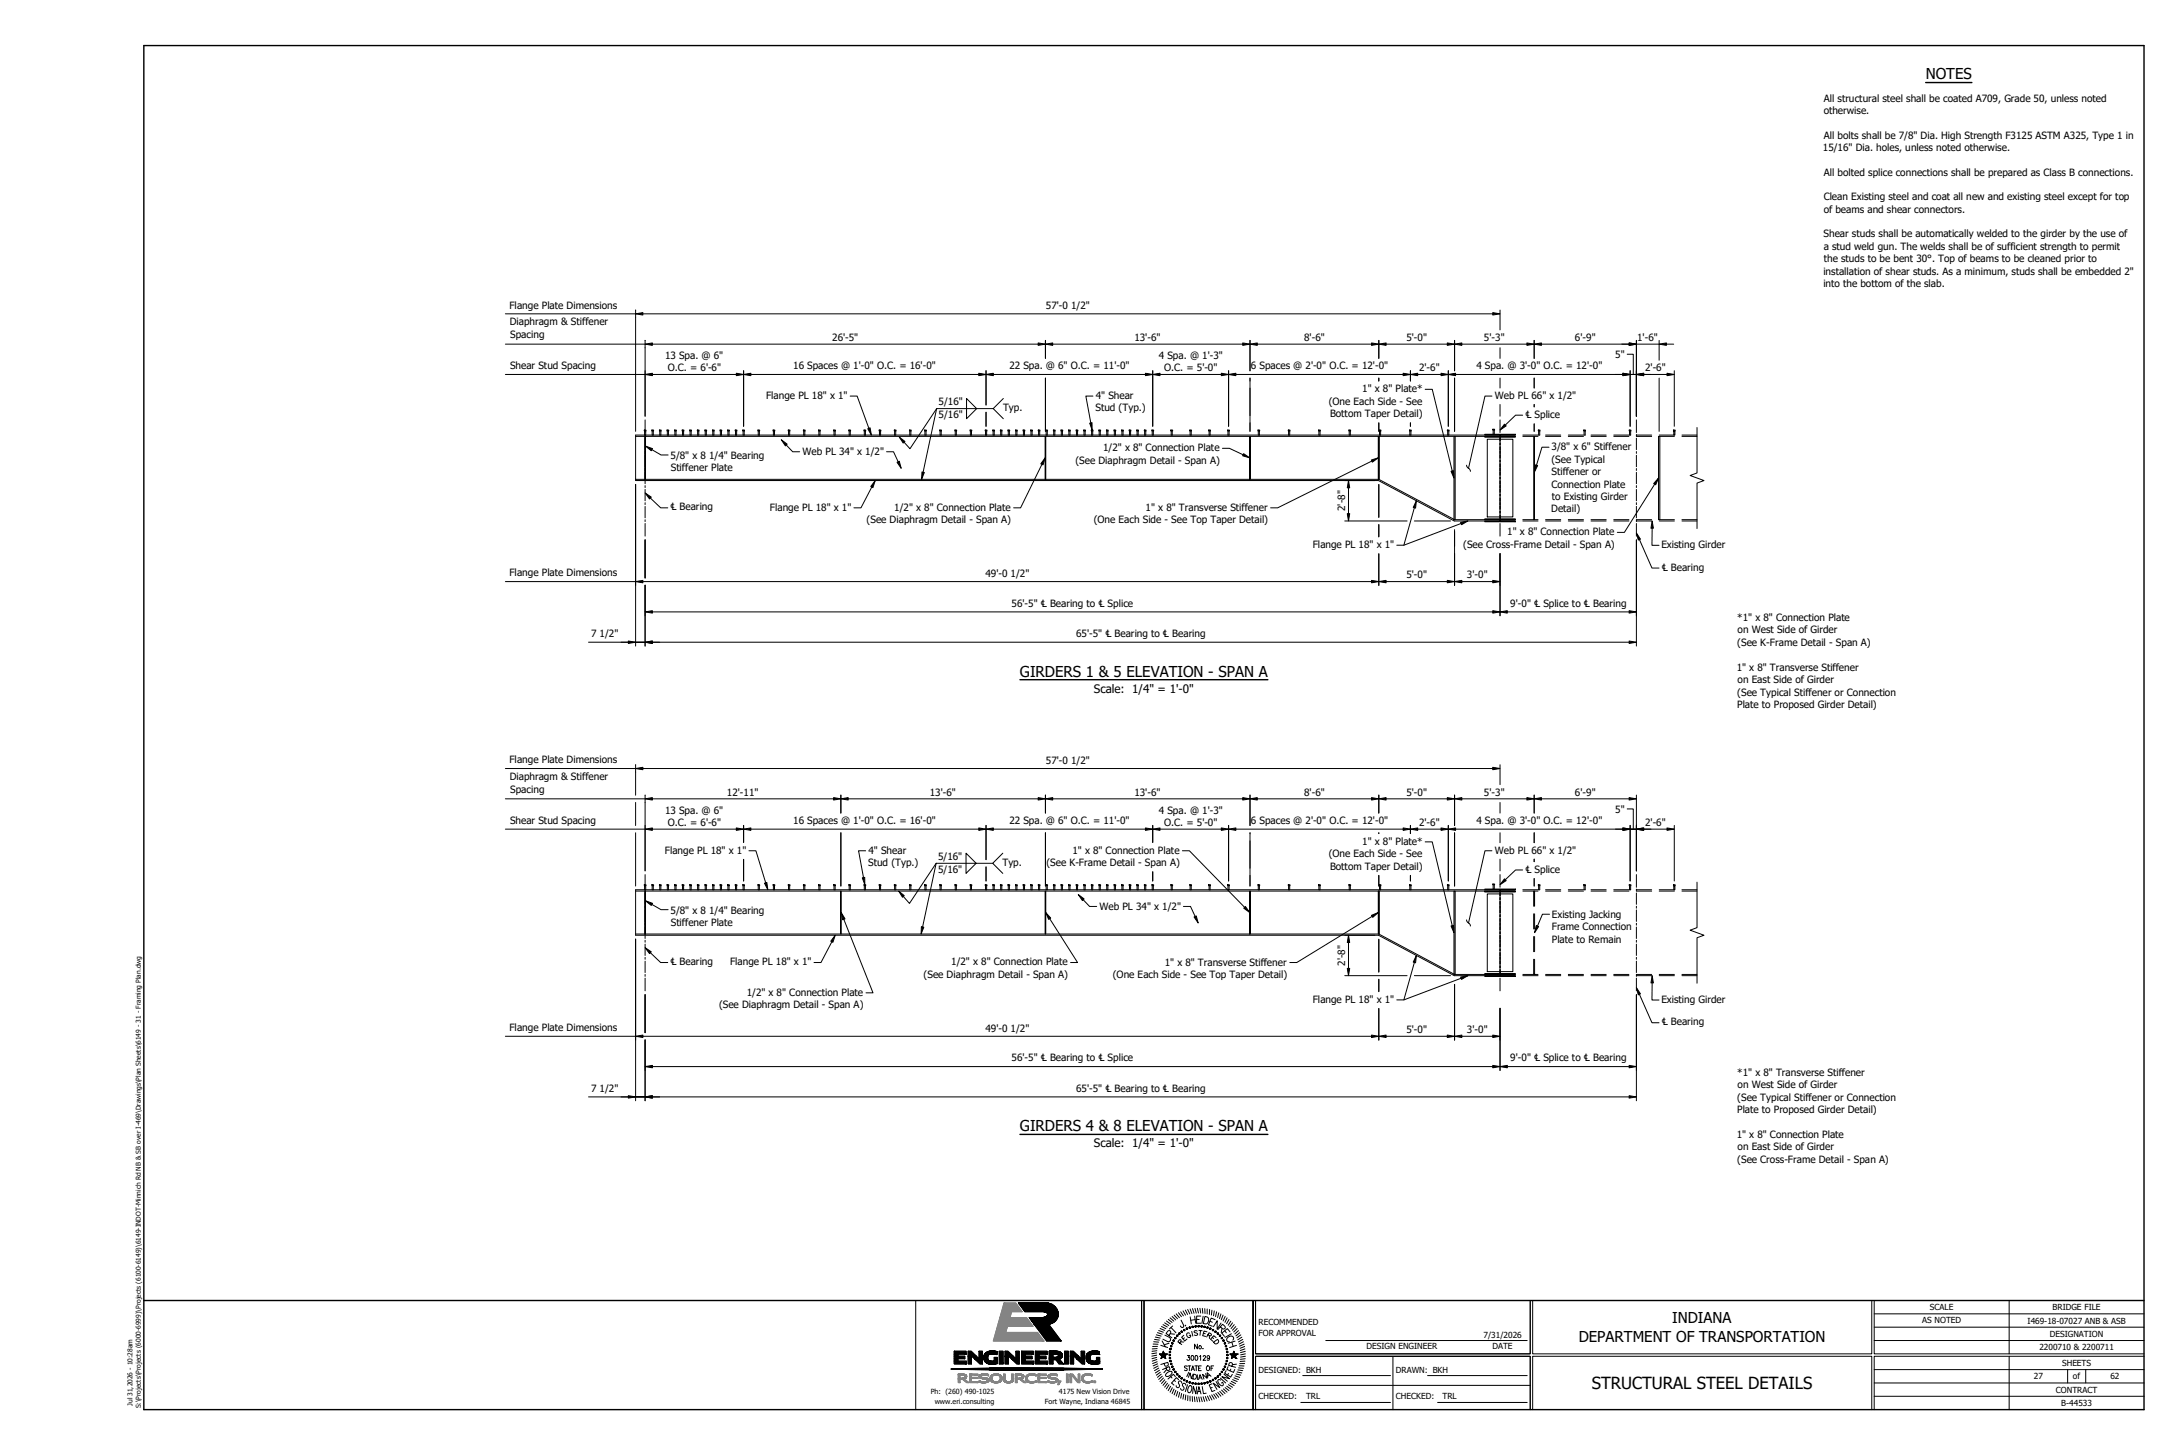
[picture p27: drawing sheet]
<svg xmlns="http://www.w3.org/2000/svg" width="914mm" height="610mm" viewBox="0 0 914 610" stroke-linecap="round" stroke-linejoin="round" font-family="sans-serif">
<defs><g id="words">
<text font-size="7" x="667.1" y="581.9">STRUCTURAL STEEL DETAILS</text>
<g font-size="6.3">
<text x="807" y="33.3">NOTES</text>
<text x="427.4" y="283.5">GIRDERS 1 &amp; 5 ELEVATION - SPAN A</text>
<text x="427.4" y="474">GIRDERS 4 &amp; 8 ELEVATION - SPAN A</text>
<text x="700.7" y="554.4">INDIANA</text>
<text x="661.6" y="562.1">DEPARTMENT OF TRANSPORTATION</text>
</g>
<g font-size="4.9">
<text x="458.4" y="290.2">Scale: 1/4&quot; = 1'-0&quot;</text>
<text x="458.4" y="480.7">Scale: 1/4&quot; = 1'-0&quot;</text>
</g>
<g font-size="4.2">
<text x="764.2" y="47.8">otherwise.</text>
<text x="764.4" y="42.6">All structural steel shall be coated A709, Grade 50, unless noted</text>
<text x="764.4" y="58.1">All bolts shall be 7/8&quot; Dia. High Strength F3125 ASTM A325, Type 1 in</text>
<text x="763.9" y="63.3">15/16&quot; Dia. holes, unless noted otherwise.</text>
<text x="764.4" y="73.6">All bolted splice connections shall be prepared as Class B connections.</text>
<text x="764.2" y="83.9">Clean Existing steel and coat all new and existing steel except for top</text>
<text x="764.2" y="89.2">of beams and shear connectors.</text>
<text x="764.2" y="99.5">Shear studs shall be automatically welded to the girder by the use of</text>
<text x="764.2" y="104.7">a stud weld gun. The welds shall be of sufficient strength to permit</text>
<text x="764.3" y="109.9">the studs to be bent 30°. Top of beams to be cleaned prior to</text>
<text x="764.1" y="115.2">installation of shear studs. As a minimum, studs shall be embedded 2&quot;</text>
<text x="764.1" y="120.4">into the bottom of the slab.</text>
<text x="213.5" y="129.3">Flange Plate Dimensions</text>
<text x="438.3" y="129.5">57'-0 1/2&quot;</text>
<text x="213.6" y="136.4">Diaphragm &amp; Stiffener</text>
<text x="213.8" y="141.6">Spacing</text>
<text x="348.7" y="142.8">26'-5&quot;</text>
<text x="475.4" y="142.8">13'-6&quot;</text>
<text x="546.5" y="142.8">8'-6&quot;</text>
<text x="589.4" y="142.8">5'-0&quot;</text>
<text x="621.9" y="142.8">5'-3&quot;</text>
<text x="660" y="142.8">6'-9&quot;</text>
<text x="686.1" y="142.8">1'-6&quot;</text>
<text x="676.9" y="149.9">5&quot;</text>
<text x="213.7" y="154.7">Shear Stud Spacing</text>
<text x="278.7" y="150.4">13 Spa. @ 6&quot;</text>
<text x="279.9" y="155.5">O.C. = 6'-6&quot;</text>
<text x="332.4" y="154.8">16 Spaces @ 1'-0&quot; O.C. = 16'-0&quot;</text>
<text x="423" y="154.8">22 Spa. @ 6&quot; O.C. = 11'-0&quot;</text>
<text x="485.6" y="150.4">4 Spa. @ 1'-3&quot;</text>
<text x="487.9" y="155.5">O.C. = 5'-0&quot;</text>
<text x="524.2" y="154.8">6 Spaces @ 2'-0&quot; O.C. = 12'-0&quot;</text>
<text x="594.7" y="155.5">2'-6&quot;</text>
<text x="618.7" y="154.8">4 Spa. @ 3'-0&quot; O.C. = 12'-0&quot;</text>
<text x="689.4" y="155.5">2'-6&quot;</text>
<text x="321.1" y="167.2">Flange PL 18&quot; x 1&quot;</text>
<text x="459.2" y="167.2">4&quot; Shear</text>
<text x="570.9" y="164.4">1&quot; x 8&quot; Plate*</text>
<text x="626.4" y="167.3">Web PL 66&quot; x 1/2&quot;</text>
<text x="393.4" y="169.9">5/16&quot;</text>
<text x="420.3" y="172.4">Typ.</text>
<text x="459.1" y="172.4">Stud (Typ.)</text>
<text x="556.8" y="169.6">(One Each Side - See</text>
<text x="393.4" y="175.3">5/16&quot;</text>
<text x="557.4" y="174.8">Bottom Taper Detail)</text>
<text x="639.2" y="175.2">℄ Splice</text>
<text x="336.3" y="190.6">Web PL 34&quot; x 1/2&quot;</text>
<text x="462.3" y="189.1">1/2&quot; x 8&quot; Connection Plate</text>
<text x="650.2" y="188.6">3/8&quot; x 6&quot; Stiffener</text>
<text x="281" y="192.2">5/8&quot; x 8 1/4&quot; Bearing</text>
<text x="281.1" y="197.5">Stiffener Plate</text>
<text x="450.7" y="194.3">(See Diaphragm Detail - Span A)</text>
<text x="650.2" y="193.8">(See Typical</text>
<text x="650.2" y="199.1">Stiffener or</text>
<text x="650.2" y="204.3">Connection Plate</text>
<text x="650.3" y="209.5">to Existing Girder</text>
<text x="281" y="213.9">℄ Bearing</text>
<text x="322.7" y="214">Flange PL 18&quot; x 1&quot;</text>
<text x="374.8" y="214">1/2&quot; x 8&quot; Connection Plate</text>
<text x="480.1" y="214">1&quot; x 8&quot; Transverse Stiffener</text>
<text x="563.8" y="214.1" transform="rotate(-90 563.8 214.1)">2'-8&quot;</text>
<text x="650.1" y="214.7">Detail)</text>
<text x="363.2" y="219.2">(See Diaphragm Detail - Span A)</text>
<text x="458.3" y="219.2">(One Each Side - See Top Taper Detail)</text>
<text x="631.7" y="224.3">1&quot; x 8&quot; Connection Plate</text>
<text x="550.2" y="229.7">Flange PL 18&quot; x 1&quot;</text>
<text x="613.2" y="229.5">(See Cross-Frame Detail - Span A)</text>
<text x="696.2" y="229.7">Existing Girder</text>
<text x="696.4" y="239.1">℄ Bearing</text>
<text x="213.5" y="241.5">Flange Plate Dimensions</text>
<text x="413" y="241.7">49'-0 1/2&quot;</text>
<text x="589.4" y="242.3">5'-0&quot;</text>
<text x="614.8" y="242.3">3'-0&quot;</text>
<text x="423.9" y="254.2">56'-5&quot; ℄ Bearing to ℄ Splice</text>
<text x="632.9" y="254.2">9'-0&quot; ℄ Splice to ℄ Bearing</text>
<text x="728" y="260.2">*1&quot; x 8&quot; Connection Plate</text>
<text x="247.7" y="267.1">7 1/2&quot;</text>
<text x="451" y="266.9">65'-5&quot; ℄ Bearing to ℄ Bearing</text>
<text x="728.2" y="265.4">on West Side of Girder</text>
<text x="728" y="270.6">(See K-Frame Detail - Span A)</text>
<text x="727.8" y="280.9">1&quot; x 8&quot; Transverse Stiffener</text>
<text x="728.2" y="286.2">on East Side of Girder</text>
<text x="728" y="291.4">(See Typical Stiffener or Connection</text>
<text x="728" y="296.6">Plate to Proposed Girder Detail)</text>
<text x="213.5" y="319.8">Flange Plate Dimensions</text>
<text x="438.3" y="320">57'-0 1/2&quot;</text>
<text x="213.6" y="326.9">Diaphragm &amp; Stiffener</text>
<text x="213.8" y="332.1">Spacing</text>
<text x="304.6" y="333.4">12'-11&quot;</text>
<text x="389.6" y="333.3">13'-6&quot;</text>
<text x="475.4" y="333.3">13'-6&quot;</text>
<text x="546.5" y="333.3">8'-6&quot;</text>
<text x="589.4" y="333.3">5'-0&quot;</text>
<text x="621.9" y="333.3">5'-3&quot;</text>
<text x="660" y="333.3">6'-9&quot;</text>
<text x="278.7" y="340.9">13 Spa. @ 6&quot;</text>
<text x="485.6" y="340.9">4 Spa. @ 1'-3&quot;</text>
<text x="676.9" y="340.4">5&quot;</text>
<text x="213.7" y="345.2">Shear Stud Spacing</text>
<text x="279.9" y="346">O.C. = 6'-6&quot;</text>
<text x="332.4" y="345.3">16 Spaces @ 1'-0&quot; O.C. = 16'-0&quot;</text>
<text x="423" y="345.3">22 Spa. @ 6&quot; O.C. = 11'-0&quot;</text>
<text x="487.9" y="346">O.C. = 5'-0&quot;</text>
<text x="524.2" y="345.3">6 Spaces @ 2'-0&quot; O.C. = 12'-0&quot;</text>
<text x="594.7" y="346">2'-6&quot;</text>
<text x="618.7" y="345.3">4 Spa. @ 3'-0&quot; O.C. = 12'-0&quot;</text>
<text x="689.4" y="346">2'-6&quot;</text>
<text x="570.9" y="353.9">1&quot; x 8&quot; Plate*</text>
<text x="278.6" y="357.7">Flange PL 18&quot; x 1&quot;</text>
<text x="363.9" y="357.7">4&quot; Shear</text>
<text x="449.4" y="357.7">1&quot; x 8&quot; Connection Plate</text>
<text x="556.8" y="359.2">(One Each Side - See</text>
<text x="626.4" y="357.8">Web PL 66&quot; x 1/2&quot;</text>
<text x="363.9" y="362.9">Stud (Typ.)</text>
<text x="393.1" y="360.4">5/16&quot;</text>
<text x="393.1" y="365.8">5/16&quot;</text>
<text x="420.1" y="362.9">Typ.</text>
<text x="438.5" y="362.9">(See K-Frame Detail - Span A)</text>
<text x="557.4" y="364.4">Bottom Taper Detail)</text>
<text x="639.2" y="365.7">℄ Splice</text>
<text x="281" y="382.7">5/8&quot; x 8 1/4&quot; Bearing</text>
<text x="460.8" y="381.1">Web PL 34&quot; x 1/2&quot;</text>
<text x="281.1" y="388">Stiffener Plate</text>
<text x="650.3" y="384.6">Existing Jacking</text>
<text x="650.3" y="389.8">Frame Connection</text>
<text x="650.3" y="394.9">Plate to Remain</text>
<text x="281" y="404.4">℄ Bearing</text>
<text x="305.9" y="404.5">Flange PL 18&quot; x 1&quot;</text>
<text x="398.7" y="404.5">1/2&quot; x 8&quot; Connection Plate</text>
<text x="488.1" y="404.5">1&quot; x 8&quot; Transverse Stiffener</text>
<text x="563.8" y="404.7" transform="rotate(-90 563.8 404.7)">2'-8&quot;</text>
<text x="387.1" y="409.7">(See Diaphragm Detail - Span A)</text>
<text x="466.3" y="409.7">(One Each Side - See Top Taper Detail)</text>
<text x="312.9" y="417.2">1/2&quot; x 8&quot; Connection Plate</text>
<text x="301.3" y="422.4">(See Diaphragm Detail - Span A)</text>
<text x="550.2" y="420.2">Flange PL 18&quot; x 1&quot;</text>
<text x="696.2" y="420.2">Existing Girder</text>
<text x="213.5" y="432">Flange Plate Dimensions</text>
<text x="696.4" y="429.6">℄ Bearing</text>
<text x="413" y="432.2">49'-0 1/2&quot;</text>
<text x="589.4" y="432.8">5'-0&quot;</text>
<text x="614.8" y="432.8">3'-0&quot;</text>
<text x="423.9" y="444.7">56'-5&quot; ℄ Bearing to ℄ Splice</text>
<text x="632.9" y="444.7">9'-0&quot; ℄ Splice to ℄ Bearing</text>
<text x="728" y="450.7">*1&quot; x 8&quot; Transverse Stiffener</text>
<text x="728.2" y="455.9">on West Side of Girder</text>
<text x="247.7" y="457.6">7 1/2&quot;</text>
<text x="451" y="457.4">65'-5&quot; ℄ Bearing to ℄ Bearing</text>
<text x="728" y="461.2">(See Typical Stiffener or Connection</text>
<text x="728" y="466.4">Plate to Proposed Girder Detail)</text>
<text x="727.8" y="476.7">1&quot; x 8&quot; Connection Plate</text>
<text x="728.2" y="481.9">on East Side of Girder</text>
<text x="728" y="487.1">(See Cross-Frame Detail - Span A)</text>
</g>
<g font-size="3.5">
<text x="808.8" y="549">SCALE</text>
<text x="860.2" y="548.9">BRIDGE FILE</text>
<text x="527.4" y="555">RECOMMENDED</text>
<text x="805.6" y="554.5">AS NOTED</text>
<text x="849.7" y="554.5">I469-18-07027 ANB &amp; ASB</text>
<text x="527.4" y="560">FOR APPROVAL</text>
<text x="621.7" y="560.5">7/31/2026</text>
<text x="859" y="560.1">DESIGNATION</text>
<text x="572.7" y="565.4">DESIGN ENGINEER</text>
<text x="625.5" y="565.4">DATE</text>
<text x="854.6" y="565.7">2200710 &amp; 2200711</text>
<text x="527.4" y="575.1">DESIGNED: BKH</text>
<text x="585" y="575.1">DRAWN: BKH</text>
<text x="864.1" y="572.3">SHEETS</text>
<text x="852.3" y="577.9">27</text>
<text x="868.7" y="577.9">of</text>
<text x="884.4" y="577.9">62</text>
<text x="527.4" y="586.3">CHECKED:</text>
<text x="547.3" y="586.3">TRL</text>
<text x="585" y="586.3">CHECKED:</text>
<text x="604.6" y="586.3">TRL</text>
<text x="861.6" y="583.5">CONTRACT</text>
<text x="863.8" y="589.1">B-44533</text>
</g>
<g font-size="3">
<text x="390" y="584.1">Ph: (260) 490-1025</text>
<text x="443.8" y="584.1">4175 New Vision Drive</text>
<text x="391.7" y="588.1">www.eri.consulting</text>
<text x="437.9" y="588.1">Fort Wayne, Indiana 46845</text>
</g>
<g font-size="2.8">
<text x="55.5" y="589" transform="rotate(-90 55.5 589)">Jul 31,2026 - 10:28am</text>
<text x="59" y="590" transform="rotate(-90 59 590)">S:\Projects\Projects (6000-6999)\Projects (6100-6149)\6149-INDOT-Minnich Rd NB &amp; SB over I-469\Drawings\Plan Sheets\6149 - 31 - Framing Plan.dwg</text>
</g>
</g></defs>
<g fill="none" stroke="#000" stroke-width=".42">
<path d="M211.8 131.5h54.6M266.4 131.5l3-.5v1zM266.4 129.9v50.8M269.4 131.5h356.2M625.6 131l3 .5-3 .5zM628.6 129.9v8.3M211.8 156.9h58.5M211.8 144.2h58.5M270.3 156.9l3.1-.5v1zM270.3 144.2l3.1-.5v1zM270.3 142.6v31.8M273.4 156.9h35.2"/>
<path d="M273.4 144.2h161.7M308.6 156.4l3 .5-3 .5zM311.6 156.9l3.1-.5v1zM311.6 155.3v23.3M314.7 156.9h95.5M410.2 156.4l3 .5-3 .5zM413.2 156.9l3.1-.5v1zM413.2 155.3v14.4M416.3 156.9h63.7M435.1 143.7l3 .5-3 .5zM438.1 144.2l3.1-.5v1zM438.1 142.6v7.6"/>
<path d="M438.1 158.4v22.3M441.2 144.2h79.6M480 156.4l3.1 .5-3.1 .5zM483.1 156.9l3-.5v1zM483.1 155.3v23.3M486.1 156.9h25.7M511.8 156.4l3.1 .5-3.1 .5zM514.9 156.9l3-.5v1zM514.9 155.3v23.3M517.9 156.9h70.1M520.8 143.7l3 .5-3 .5zM523.8 144.2l3.1-.5v1z"/>
<path d="M523.8 142.6v12.8M523.8 158.4v22.3M526.9 144.2h47.9M574.8 143.7l3 .5-3 .5zM577.8 144.2l3.1-.5v1zM577.8 142.6v7.6M577.8 158.4v1.2M580.9 144.2h25.6M588 156.4l3.1 .5-3.1 .5zM591.1 156.9l3-.5v1zM591.1 155.3v4.3M594.1 156.9h9.8"/>
<path d="M603.9 156.4l3 .5-3 .5zM606.5 143.7l3.1 .5-3.1 .5zM606.9 156.9l3.1-.5v1zM606.9 155.3v23.3M609.6 144.2l3-.5v1zM609.6 142.6v12.8M609.6 158.4v22.3M610 156.9h70.1M612.6 144.2h27.3M628.6 145.7v4.5M628.6 158.4v4.2M639.9 143.7l3 .5-3 .5z"/>
<path d="M642.9 144.2l3.1-.5v1zM642.9 142.6v7.6M642.9 158.4v4.2M646 144.2h36.7M680.1 156.4l3 .5-3 .5zM681.9 148.4h2.5v8.5M682.7 143.7l3.1 .5-3.1 .5zM683.1 156.9h2.7h-2.7M683.1 155.3v23.3M685.8 156.9l3-.5v1zM685.8 142.6v31.8M685.8 144.2h9.5"/>
<path d="M688.8 156.9h9.8M695.3 144.2l3-.5v1zM695.3 142.6v8.3M695.3 158.4v22.3M698.3 144.2h3.1M698.6 156.4l3 .5-3 .5zM701.6 155.3v23.3M270.3 175.9v5.3M356.3 165.9h2.9l4.9 13.6M363.6 179.6l1-.4 .6 3.1zM392.5 171.2l-11.2 16.8-2.4-2.7M405 167l4.3 4.2-4.3 4.2z"/>
<path d="M413.2 172.7v5.9M416.2 171.2h-23.7l-5.7 26.6M420.5 167l-4.3 4.2 4.3 4.2M456.6 177.3l1-.2 .1 3.1zM458 165.9h-3l2.1 11.3M577.8 177.2v3.5M591.1 177.2v1.4M597.2 163.1h3l8.4 34.2M625.2 165.9h-2.9l-6.9 30.3 .6 .5 .2 .8M625.6 179.8h.7v.5h-.7zM628.6 169.5v4.9M628.6 175.9v5.3"/>
<path d="M630.5 177.7l.7 .7-2.6 1.8zM638.1 173.9h-3l-4.3 4.2M642.9 169.5v1M642.9 177.6v3.1M685.8 175.9v5.3M711.2 179.1v19.1l-2.9 1 5.8 2.1-2.9 1.1v19M266.4 182.8h362.2M270 180.2h.7v.4h-.7zM270.1 180.6v1.7M270.2 182.8v18M270.3 182v.8M270.3 183.6v4.8"/>
<path d="M270.3 189.2v.7M270.3 190.8v4.7M270.3 196.3v.8M270.3 197.9v4.7M270.5 186.9l2.9 1.1-.5 .8zM270.5 182.8v18M270.6 180.6v1.7M273.2 180.2h.7v.4h-.7zM273.2 188.4l3.8 2.2h3M273.3 180.6v1.7M273.8 180.6v1.7M276.4 180.2h.7v.4h-.7z"/>
<path d="M276.5 180.6v1.7M276.9 180.6v1.7M279.5 180.2h.7v.4h-.7zM279.7 180.6v1.7M280.1 180.6v1.7M282.7 180.2h.7v.4h-.7zM282.8 180.6v1.7M283.3 180.6v1.7M285.9 180.2h.7v.4h-.7zM286 180.6v1.7M286.5 180.6v1.7M289.1 180.2h.7v.4h-.7z"/>
<path d="M289.2 180.6v1.7M289.6 180.6v1.7M292.2 180.2h.7v.4h-.7zM292.4 180.6v1.7M292.8 180.6v1.7M295.4 180.2h.7v.4h-.7zM295.5 180.6v1.7M296 180.6v1.7M298.6 180.2h.7v.4h-.7zM298.7 180.6v1.7M299.2 180.6v1.7M301.8 180.2h.7v.4h-.7z"/>
<path d="M301.9 180.6v1.7M302.3 180.6v1.7M304.9 180.2h.7v.4h-.7zM305.1 180.6v1.7M305.5 180.6v1.7M308.1 180.2h.7v.4h-.7zM308.2 180.6v1.7M308.7 180.6v1.7M311.3 180.2h.7v.4h-.7zM311.4 180.6v1.7M311.9 180.6v1.7M317.6 180.2h.7v.4h-.7z"/>
<path d="M317.8 180.6v1.7M318.2 180.6v1.7M324 180.2h.7v.4h-.7zM324.1 180.6v1.7M324.6 180.6v1.7M327.4 184.2l2.5 1.9-.8 .7zM329.5 186.5l2.7 2.8h2.9M330.3 180.2h.7v.4h-.7zM330.5 180.6v1.7M330.9 180.6v1.7M336.7 180.2h.7v.4h-.7zM336.8 180.6v1.7"/>
<path d="M337.3 180.6v1.7M343 180.2h.7v.4h-.7zM343.2 180.6v1.7M343.6 180.6v1.7M349.4 180.2h.7v.4h-.7zM349.5 180.6v1.7M350 180.6v1.7M355.7 180.2h.7v.4h-.7zM355.9 180.6v1.7M356.3 180.6v1.7M362.1 180.2h.7v.4h-.7zM362.2 180.6v1.7"/>
<path d="M362.7 180.6v1.7M368.4 180.2h.7v.4h-.7zM368.6 180.6v1.7M369 180.6v1.7M371.5 189.3h2.9l2 4.2M374.8 180.2h.7v.4h-.7zM374.9 180.6v1.7M375.4 180.6v1.7M375.9 193.7l1-.4 .8 2.9zM376.9 183.1l2.3 1.9-.7 .6zM381.1 180.2h.7v.4h-.7zM381.3 180.6v1.7"/>
<path d="M381.7 180.6v1.7M386.4 197.7l.9 .3-1.1 2.8zM387.5 180.2h.7v.4h-.7zM387.6 180.6v1.7M388.1 180.6v1.7M393.8 180.2h.7v.4h-.7zM394 180.6v1.7M394.4 180.6v1.7M400.2 180.2h.7v.4h-.7zM400.3 180.6v1.7M400.8 180.6v1.7M406.5 180.2h.7v.4h-.7z"/>
<path d="M406.7 180.6v1.7M407.1 180.6v1.7M412.9 180.2h.7v.4h-.7zM413 180.6v1.7M413.5 180.6v1.7M416.1 180.2h.7v.4h-.7zM416.2 180.6v1.7M416.6 180.6v1.7M419.2 180.2h.7v.4h-.7zM419.4 180.6v1.7M419.8 180.6v1.7M422.4 180.2h.7v.4h-.7z"/>
<path d="M422.5 180.6v1.7M423 180.6v1.7M425.6 180.2h.7v.4h-.7zM425.7 180.6v1.7M426.2 180.6v1.7M428.8 180.2h.7v.4h-.7zM428.9 180.6v1.7M429.3 180.6v1.7M431.9 180.2h.7v.4h-.7zM432.1 180.6v1.7M432.5 180.6v1.7M435.1 180.2h.7v.4h-.7z"/>
<path d="M435.2 180.6v1.7M435.7 180.6v1.7M436.6 194.6l-8.9 18.2h-2.9M438 191.8l-.9 3-.9-.4zM438.3 180.2h.7v.4h-.7zM438.4 180.6v1.7M438.9 180.6v1.7M441.5 180.2h.7v.4h-.7zM441.6 180.6v1.7M442 180.6v1.7M444.6 180.2h.7v.4h-.7zM444.8 180.6v1.7"/>
<path d="M445.2 180.6v1.7M447.8 180.2h.7v.4h-.7zM447.9 180.6v1.7M448.4 180.6v1.7M451 180.2h.7v.4h-.7zM451.1 180.6v1.7M451.6 180.6v1.7M454.2 180.2h.7v.4h-.7zM454.3 180.6v1.7M454.7 180.6v1.7M457.3 180.2h.7v.4h-.7zM457.5 180.6v1.7"/>
<path d="M457.9 180.6v1.7M460.5 180.2h.7v.4h-.7zM460.6 180.6v1.7M461.1 180.6v1.7M463.7 180.2h.7v.4h-.7zM463.8 180.6v1.7M464.3 180.6v1.7M466.9 180.2h.7v.4h-.7zM467 180.6v1.7M467.4 180.6v1.7M470 180.2h.7v.4h-.7zM470.2 180.6v1.7"/>
<path d="M470.6 180.6v1.7M473.2 180.2h.7v.4h-.7zM473.3 180.6v1.7M473.8 180.6v1.7M476.4 180.2h.7v.4h-.7zM476.5 180.6v1.7M477 180.6v1.7M479.6 180.2h.7v.4h-.7zM479.7 180.6v1.7M480.1 180.6v1.7M482.7 180.2h.7v.4h-.7zM482.9 180.6v1.7"/>
<path d="M483.3 180.6v1.7M490.6 180.2h.8v.4h-.8zM490.8 180.6v1.7M491.2 180.6v1.7M498.6 180.2h.7v.4h-.7zM498.7 180.6v1.7M499.2 180.6v1.7M506.5 180.2h.8v.4h-.8zM506.7 180.6v1.7M507.1 180.6v1.7M512.3 187.8h2.9l5.8 2.7M514.5 180.2h.7v.4h-.7z"/>
<path d="M514.6 180.6v1.7M515.1 180.6v1.7M521.2 190.1l2.5 1.7-3-.8zM523.7 182.8h.3v18h-.3zM527.2 180.2h.7v.4h-.7zM527.3 180.6v1.7M527.8 180.6v1.7M539.9 180.2h.7v.4h-.7zM540 180.6v1.7M540.5 180.6v1.7M552.6 180.2h.7v.4h-.7zM552.7 180.6v1.7"/>
<path d="M553.2 180.6v1.7M565.3 180.2h.7v.4h-.7zM565.4 180.6v1.7M565.9 180.6v1.7M574.7 192.7l2.9-.9-2.5 1.8zM574.9 193.2l-39.5 19.6h-2.9M577.6 182.8h.4v18h-.4zM578 180.2h.7v.4h-.7zM578.1 180.6v1.7M578.6 180.6v1.7M590.7 180.2h.7v.4h-.7zM590.8 180.6v1.7"/>
<path d="M591.3 180.6v1.7M606.6 180.2h.7v.4h-.7zM606.7 180.6v1.7M607.1 180.6v1.7M608.1 197.4l.9-.2 .3 3.1zM609.3 182.8h.5v34.9h-.5zM614.6 194.9l.2 .8 .6 .5M622.2 181.9h12.8v.4h-12.8zM622.2 182.8h12.8v.4h-12.8zM623.3 184h10.7v32.6h-10.7zM625.7 180.3v1.6h.5v-1.6M628.6 182.3h-362.2v19h311.3l31.7 17h19.2"/>
<path d="M628.6 182v36.5M628.7 182.3v2.5M628.7 185.6v.8M628.7 187.2v4.7M628.7 192.7v.8M628.7 194.3v4.8M628.7 199.9v.8M635 182.3h-6.3v.5h6.3M638.2 182.3h6.3M638.2 182.8h6.3M642.8 182.8h.2v34.9h-.2zM643.4 194.8l1 .3-1.4 2.7z"/>
<path d="M644.7 180.2h.7v.4h-.7zM644.8 180.6v1.7h.4v-1.7M647.7 182.3h6.3M647.7 182.8h6.3M649.1 187.4h-2.9l-2.3 7.5M657.2 182.3h6.4M657.2 182.8h6.4M663.7 180.2h.7v.4h-.7zM663.8 180.6v1.7h.5v-1.7M666.7 182.3h6.4M666.7 182.8h6.4M676.3 182.3h6.3"/>
<path d="M676.3 182.8h6.3M682.8 180.2h.7v.4h-.7zM682.9 180.6v1.7h.4v-1.7M685.8 182v.8h6.3M685.8 183.6v4.8M685.8 189.2v.7M685.8 190.8v4.7M685.8 196.3v.8M685.8 197.9v4.7M685.8 182.3h6.3M695 182.8h.6v34.9h-.6zM695.3 182.3h6.4"/>
<path d="M695.3 182.8h6.4M701.3 180.2h.7v.4h-.7zM701.4 180.6h.5v1.7h-.5zM704.8 182.3h6.4M704.8 182.8h6.4M266.4 202.9v67.8M266.4 200.8h311.4l31.8 16.9h19M270.3 206.5l2.6 1.8-.7 .7zM270.3 203.5v.8M270.3 205.1v4.7M270.3 210.6v.8M270.3 212.2v4.8"/>
<path d="M270.3 217.8v.7M270.3 219.3v5.3M272.5 208.7l4.4 4.1h2.9M365.3 204l-4.5 8.8h-3M366.8 201.3l-1 3-.9-.5zM438 200.8v-18h.2v18M563.5 218.3h26.2M564.6 215.2h1l-.5 3.1zM565.1 201.3l.5 3.1h-1zM565.1 204.4v10.8M577.8 203v13.7M577.8 219.8v5.1"/>
<path d="M592.7 218.3h15.2M592.7 212.7l-4.4 15.7M593.6 209.8l-.4 3.1-1-.3zM612.1 218.9l3-.6-2.6 1.5zM612.3 219.3l-24 9.1h-3M622.2 218.3h12.8v.3h-12.8zM622.2 217.4h12.8v.3h-12.8zM628.6 219.3v5.3M628.7 201.5v4.7M628.7 207v.8M628.7 208.6v4.8M628.7 214.2v.8"/>
<path d="M628.7 215.8v2.5M635 217.7h-6.3v.6h6.3M638.2 218.3h6.3M638.2 217.7h6.3M647.7 218.3h6.3M647.7 217.7h6.3M657.2 218.3h6.4M657.2 217.7h6.4M666.7 218.3h6.4M666.7 217.7h6.4M676.3 218.3h6.3M676.3 217.7h6.3"/>
<path d="M685.8 203.5v.8M685.8 205.1v4.7M685.8 210.6v.8M685.8 212.2v4.8M685.8 217.8v.7M685.8 219.3v5.3M685.8 218.3h6.3M685.8 217.7h6.3M692.4 218.3l.5 3h-1zM693.4 202.9l-12.7 20.2h-2.9M695 200.3l-1.2 2.8-.8-.5zM695.3 218.3h6.4"/>
<path d="M695.3 217.7h6.4M704.8 218.3h6.4M704.8 217.7h6.4M270.3 226.2v15.9M577.8 232v13.3M609.6 221.9v23.4M628.6 231.9v26.1M685.8 223.3l1.7 2.6-.9 .4zM685.8 226.2v44.5M687 226.1l5.3 11.9h2.9M692.4 221.3l-.1 7.2h2.9M211.8 243.7h54.6"/>
<path d="M266.4 243.7l3-.5v1zM269.4 243.7h305.4M270.3 256.4l3.1-.5v1zM270.3 245.2v25.5M273.4 256.4h352.2M574.8 243.2l3 .5-3 .5zM577.8 243.7l3.1-.5v1zM580.9 243.7h25.6M606.5 243.2l3.1 .5-3.1 .5zM609.6 243.7l3-.5v1zM612.6 243.7h13M625.6 255.9l3 .5-3 .5z"/>
<path d="M625.6 243.2l3 .5-3 .5zM628.6 256.4l3.1-.5v1zM631.7 256.4h51M682.7 255.9l3.1 .5-3.1 .5zM246.6 269.1h19.8M263.3 268.6l3.1 .5-3.1 .5zM270.3 269.1l3.1-.5v1zM270.3 269.1h-3.9h3.9M273.4 269.1h409.3M682.7 268.6l3.1 .5-3.1 .5zM211.8 334.7h58.5M211.8 322h54.6"/>
<path d="M266.4 322l3-.5v1zM266.4 320.4v12.8M266.4 336.2v9.7M269.4 322h356.2M270.3 334.7l3.1-.5v1zM270.3 333.1v31.8M273.4 334.7h75.9M349.3 334.2l3.1 .5-3.1 .5zM352.4 334.7l3-.5v1zM352.4 333.1v7.6M355.4 334.7h79.7M435.1 334.2l3 .5-3 .5z"/>
<path d="M438.1 334.7l3.1-.5v1zM438.1 333.1v7.6M441.2 334.7h79.6M520.8 334.2l3 .5-3 .5zM523.8 334.7l3.1-.5v1zM523.8 333.1v12.8M526.9 334.7h47.9M574.8 334.2l3 .5-3 .5zM577.8 334.7l3.1-.5v1zM577.8 333.1v7.6M580.9 334.7h25.6M606.5 334.2l3.1 .5-3.1 .5z"/>
<path d="M609.6 334.7l3-.5v1zM609.6 333.1v12.8M612.6 334.7h27.3M625.6 321.5l3 .5-3 .5zM628.6 320.4v8.3M628.6 336.2v4.5M639.9 334.2l3 .5-3 .5zM642.9 334.7l3.1-.5v1zM642.9 333.1v7.6M646 334.7h36.7M681.9 338.9h2.5v8.5M682.7 334.2l3.1 .5-3.1 .5z"/>
<path d="M685.8 333.1v31.8M211.8 347.4h58.5M266.4 348.9v22.3M270.3 347.4l3.1-.5v1zM273.4 347.4h35.2M308.6 346.9l3 .5-3 .5zM311.6 347.4l3.1-.5v1zM311.6 345.8v7.2M313.9 356.4h2.9l4.1 13.5M314.7 347.4h95.5M352.4 348.9v22.3M362.8 356.4h-3l2.1 11.3"/>
<path d="M404.8 357.5l4.3 4.2-4.3 4.2zM410.2 346.9l3 .5-3 .5zM413.2 347.4l3.1-.5v1zM413.2 345.8v14.4M416.3 347.4h63.7M420.2 357.5l-4.2 4.2 4.2 4.2M438.1 348.9v22.3M480 346.9l3.1 .5-3.1 .5zM483.1 347.4l3-.5v1zM483.1 345.8v7.2M486.1 347.4h25.7M495.5 356.4h2.9l23.2 23.8"/>
<path d="M511.8 346.9l3.1 .5-3.1 .5zM514.9 347.4l3-.5v1zM514.9 345.8v23.3M517.9 347.4h70.1M523.8 348.9v22.3M577.8 348.9v.3M588 346.9l3.1 .5-3.1 .5zM591.1 347.4l3-.5v1zM591.1 345.8v3.4M594.1 347.4h9.8M597.2 352.7h3l8.4 35.1M603.9 346.9l3 .5-3 .5z"/>
<path d="M606.9 347.4l3.1-.5v1zM606.9 345.8v23.3M609.6 348.9v22.3M610 347.4h70.1M625.2 356.4h-2.9l-6.9 30.3M628.6 348.9v4.2M628.6 360v4.9M642.9 348.9v4.2M642.9 360v1M680.1 346.9l3 .5-3 .5zM683.1 347.4h2.7h-2.7M683.1 345.8v23.3"/>
<path d="M685.8 347.4l3-.5v1zM688.8 347.4h9.8M698.6 346.9l3 .5-3 .5zM701.6 345.8v23.3M266.4 373.3h362.2M270 370.7h.7v.4h-.7zM270.1 371.1v1.7M270.2 373.3v18M270.3 366.4v5.3M270.3 372.5v.8M270.3 374.1v4.8M270.3 379.7v.8"/>
<path d="M270.5 377.4l2.9 1.1-.5 .8zM270.5 373.3v18M270.6 371.1v1.7M273.2 370.7h.7v.4h-.7zM273.2 378.9l3.8 2.2h3M273.3 371.1v1.7M273.8 371.1v1.7M276.4 370.7h.7v.4h-.7zM276.5 371.1v1.7M276.9 371.1v1.7M279.5 370.7h.7v.4h-.7zM279.7 371.1v1.7"/>
<path d="M280.1 371.1v1.7M282.7 370.7h.7v.4h-.7zM282.8 371.1v1.7M283.3 371.1v1.7M285.9 370.7h.7v.4h-.7zM286 371.1v1.7M286.5 371.1v1.7M289.1 370.7h.7v.4h-.7zM289.2 371.1v1.7M289.6 371.1v1.7M292.2 370.7h.7v.4h-.7zM292.4 371.1v1.7"/>
<path d="M292.8 371.1v1.7M295.4 370.7h.7v.4h-.7zM295.5 371.1v1.7M296 371.1v1.7M298.6 370.7h.7v.4h-.7zM298.7 371.1v1.7M299.2 371.1v1.7M301.8 370.7h.7v.4h-.7zM301.9 371.1v1.7M302.3 371.1v1.7M304.9 370.7h.7v.4h-.7zM305.1 371.1v1.7"/>
<path d="M305.5 371.1v1.7M308.1 370.7h.7v.4h-.7zM308.2 371.1v1.7M308.7 371.1v1.7M311.3 370.7h.7v.4h-.7zM311.4 371.1v1.7M311.6 360v9.1M311.9 371.1v1.7M317.6 370.7h.7v.4h-.7zM317.8 371.1v1.7M318.2 371.1v1.7M320.4 370l1-.3 .4 3.1z"/>
<path d="M324 370.7h.7v.4h-.7zM324.1 371.1v1.7M324.6 371.1v1.7M330.3 370.7h.7v.4h-.7zM330.5 371.1v1.7M330.9 371.1v1.7M336.7 370.7h.7v.4h-.7zM336.8 371.1v1.7M337.3 371.1v1.7M343 370.7h.7v.4h-.7zM343.2 371.1v1.7M343.6 371.1v1.7"/>
<path d="M349.4 370.7h.7v.4h-.7zM349.5 371.1v1.7M350 371.1v1.7M355.7 370.7h.7v.4h-.7zM355.9 371.1v1.7M356.3 371.1v1.7M361.4 367.8l1-.2v3.1zM362.1 370.7h.7v.4h-.7zM362.2 371.1v1.7M362.7 371.1v1.7M368.4 370.7h.7v.4h-.7zM368.6 371.1v1.7"/>
<path d="M369 371.1v1.7M374.8 370.7h.7v.4h-.7zM374.9 371.1v1.7M375.4 371.1v1.7M376.6 373.3l2.3 1.9-.7 .7zM381.1 370.7h.7v.4h-.7zM381.3 371.1v1.7M381.7 371.1v1.7M387.5 370.7h.7v.4h-.7zM387.6 371.1v1.7M388.1 371.1v1.7M392.3 361.7l-11.2 16.8-2.6-2.9"/>
<path d="M393.8 370.7h.7v.4h-.7zM394 371.1v1.7M394.4 371.1v1.7M400.2 370.7h.7v.4h-.7zM400.3 371.1v1.7M400.8 371.1v1.7M406.5 370.7h.7v.4h-.7zM406.7 371.1v1.7M407.1 371.1v1.7M412.9 370.7h.7v.4h-.7zM413 371.1v1.7M413.2 363.2v5.9"/>
<path d="M413.5 371.1v1.7M416 361.7h-23.7l-5.7 26.7M416.1 370.7h.7v.4h-.7zM416.2 371.1v1.7M416.6 371.1v1.7M419.2 370.7h.7v.4h-.7zM419.4 371.1v1.7M419.8 371.1v1.7M422.4 370.7h.7v.4h-.7zM422.5 371.1v1.7M423 371.1v1.7M425.6 370.7h.7v.4h-.7z"/>
<path d="M425.7 371.1v1.7M426.2 371.1v1.7M428.8 370.7h.7v.4h-.7zM428.9 371.1v1.7M429.3 371.1v1.7M431.9 370.7h.7v.4h-.7zM432.1 371.1v1.7M432.5 371.1v1.7M435.1 370.7h.7v.4h-.7zM435.2 371.1v1.7M435.7 371.1v1.7M438.3 370.7h.7v.4h-.7z"/>
<path d="M438.4 371.1v1.7M438.9 371.1v1.7M441.5 370.7h.7v.4h-.7zM441.6 371.1v1.7M442 371.1v1.7M444.6 370.7h.7v.4h-.7zM444.8 371.1v1.7M445.2 371.1v1.7M447.8 370.7h.7v.4h-.7zM447.9 371.1v1.7M448.4 371.1v1.7M451 370.7h.7v.4h-.7z"/>
<path d="M451.1 371.1v1.7M451.6 371.1v1.7M451.9 374.8l2.4 1.8-.7 .7zM453.9 377l2.7 2.8h3M454.2 370.7h.7v.4h-.7zM454.3 371.1v1.7M454.7 371.1v1.7M457.3 370.7h.7v.4h-.7zM457.5 371.1v1.7M457.9 371.1v1.7M460.5 370.7h.7v.4h-.7zM460.6 371.1v1.7"/>
<path d="M461.1 371.1v1.7M463.7 370.7h.7v.4h-.7zM463.8 371.1v1.7M464.3 371.1v1.7M466.9 370.7h.7v.4h-.7zM467 371.1v1.7M467.4 371.1v1.7M470 370.7h.7v.4h-.7zM470.2 371.1v1.7M470.6 371.1v1.7M473.2 370.7h.7v.4h-.7zM473.3 371.1v1.7"/>
<path d="M473.8 371.1v1.7M476.4 370.7h.7v.4h-.7zM476.5 371.1v1.7M477 371.1v1.7M479.6 370.7h.7v.4h-.7zM479.7 371.1v1.7M480.1 371.1v1.7M482.7 370.7h.7v.4h-.7zM482.9 371.1v1.7M483.1 365.3v3.8M483.3 371.1v1.7M490.6 370.7h.8v.4h-.8z"/>
<path d="M490.8 371.1v1.7M491.2 371.1v1.7M495.9 379.8h3l1.9 4.2M498.6 370.7h.7v.4h-.7zM498.7 371.1v1.7M499.2 371.1v1.7M506.5 370.7h.8v.4h-.8zM506.7 371.1v1.7M507.1 371.1v1.7M514.5 370.7h.7v.4h-.7zM514.6 371.1v1.7M515.1 371.1v1.7"/>
<path d="M523.7 373.3h.3v18h-.3zM527.2 370.7h.7v.4h-.7zM527.3 371.1v1.7M527.8 371.1v1.7M539.9 370.7h.7v.4h-.7zM540 371.1v1.7M540.5 371.1v1.7M552.6 370.7h.7v.4h-.7zM552.7 371.1v1.7M553.2 371.1v1.7M565.3 370.7h.7v.4h-.7zM565.4 371.1v1.7"/>
<path d="M565.9 371.1v1.7M577.6 373.3h.4v18h-.4zM577.8 366.8v4.4M578 370.7h.7v.4h-.7zM578.1 371.1v1.7M578.6 371.1v1.7M590.7 370.7h.7v.4h-.7zM590.8 371.1v1.7M591.1 366.8v2.3M591.3 371.1v1.7M606.6 370.7h.7v.4h-.7zM606.7 371.1v1.7"/>
<path d="M607.1 371.1v1.7M609.3 373.3h.5v35h-.5zM622.2 372.5h12.8v.3h-12.8zM622.2 373.3h12.8v.4h-12.8zM623.3 374.5h10.7v32.6h-10.7zM625.6 370.4h.7v.4h-.7zM625.7 370.8v1.7h.5v-1.7M628.6 372.8h-362.2v19h311.3l31.7 17h19.2M628.6 366.4v5.3M628.6 372.5v36.6M628.7 372.8v2.5M628.7 376.1v.8"/>
<path d="M628.7 377.7v4.7M630.5 368.2l.7 .7-2.6 1.8zM635 372.8h-6.3v.5h6.3M638.1 364.5h-3l-4.3 4.1M638.2 372.8h6.3M638.2 373.3h6.3M642.7 379.7v-6.4h.4v6.4M642.9 368.1v3.1M644.7 370.7h.7v.4h-.7zM644.8 371.1v1.7h.4v-1.7M647.7 372.8h6.3M647.7 373.3h6.3"/>
<path d="M657.2 372.8h6.4M657.2 373.3h6.4M663.7 370.7h.7v.4h-.7zM663.8 371.1v1.7h.5v-1.7M666.7 372.8h6.4M666.7 373.3h6.4M676.3 372.8h6.3M676.3 373.3h6.3M682.8 370.7h.7v.4h-.7zM682.9 371.1v1.7h.4v-1.7M685.8 366.4v5.3M685.8 372.5v.8h6.3"/>
<path d="M685.8 374.1v4.8M685.8 379.7v.8M685.8 372.8h6.3M695.3 372.8h6.4M695.3 373.3h6.4M701.3 370.7h.7v.4h-.7zM701.4 371.1h.5v1.7h-.5zM704.8 372.8h6.4M704.8 373.3h6.4M711.2 369.6v19.1l-2.9 1 5.8 2.1-2.9 1.1v19M266.4 393.4v67.8M266.4 391.3h311.4l31.8 17h19"/>
<path d="M270.3 397l2.6 1.8-.7 .7zM270.3 381.3v4.7M270.3 386.8v.8M270.3 388.4v4.8M270.3 394v.8M270.3 395.6v4.7M272.5 399.2l4.4 4.1h2.9M348.6 394.5l-4.6 8.8h-2.9M350 391.8l-1 3-.9-.5zM352.3 391.3v-18h.2v18M352.5 382.3l1.6 2.7-1 .4zM353.6 385.1l12.2 30.9h-2.9"/>
<path d="M386.1 388.2l1 .3-1.1 2.8zM438 391.3v-18h.2v18M438.2 382.3l2.1 2.3-.8 .6zM439.9 384.9l11.7 18.4h-3M500.4 384.2l.9-.4 .8 2.9zM521.2 380.5l.7-.7 1.8 2.5zM565.1 391.8l.5 3.1h-1zM565.1 394.9v10.8M574.8 383.5l2.8-1.2-2.3 2zM575 383.9l-31.6 19.4h-2.9M577.8 393.5v13.7M608.1 387.9l1-.2 .2 3.1z"/>
<path d="M614.6 385.4l.2 .8 .6 .5M615.4 386.7l.6 .5 .2 .8M628.7 383.2v.8M628.7 384.9v4.7M628.7 390.4v.8M628.7 392v4.7M628.7 397.6v.7M628.7 399.1v4.8M642.7 382.9v6.3M642.7 392.4v6.3M643.1 382.9v6.3M643.1 392.4v6.3"/>
<path d="M643.8 387.8l1 .4-1.7 2.6zM649.4 383h-3l-2.1 5M685.8 381.3v4.7M685.8 386.8v.8M685.8 388.4v4.8M685.8 394v.8M685.8 395.6v4.7M270.3 401.1v.8M270.3 402.7v4.8M270.3 408.3v.8M270.3 409.8v5.3M270.3 416.7v15.9"/>
<path d="M563.5 408.8h26.2M564.6 405.7h1l-.5 3.1zM577.8 410.3v5.2M592.7 408.8h15.2M592.7 403.3l-4.4 15.6M593.6 400.3l-.4 3.1-1-.3zM609.6 412.4v23.4M612.1 409.4l3-.6-2.6 1.5zM612.3 409.9l-24 9h-3M622.2 408.8h12.8v.3h-12.8zM622.2 407.9h12.8v.4h-12.8zM628.6 409.8v5.3"/>
<path d="M628.7 404.7v.8M628.7 406.3v2.5M635 408.3h-6.3v.5h6.3M638.2 408.8h6.3M638.2 408.3h6.3M642.7 401.9v6.4h.4v-6.4M647.7 408.8h6.3M647.7 408.3h6.3M657.2 408.8h6.4M657.2 408.3h6.4M666.7 408.8h6.4M666.7 408.3h6.4"/>
<path d="M676.3 408.8h6.3M676.3 408.3h6.3M685.8 413.8l1.7 2.6-.9 .4zM685.8 401.1v.8M685.8 402.7v4.8M685.8 409.8v5.3M685.8 416.7v44.5M685.8 408.8h6.3M687 416.6l5.3 11.9h2.9M692.1 408.3h-6.3v.8M692.4 408.8l.5 3h-1zM692.4 411.8l-.1 7.2h2.9"/>
<path d="M695.3 408.8h6.4M695.3 408.3h6.4M704.8 408.8h6.4M704.8 408.3h6.4M211.8 434.2h54.6M266.4 434.2l3-.5v1zM269.4 434.2h305.4M270.3 435.7v25.5M574.8 433.7l3 .5-3 .5zM577.8 434.2l3.1-.5v1zM577.8 422.5v13.3M580.9 434.2h25.6"/>
<path d="M606.5 433.7l3.1 .5-3.1 .5zM609.6 434.2l3-.5v1zM612.6 434.2h13M625.6 433.7l3 .5-3 .5zM628.6 422.4v26.1M246.6 459.6h19.8M263.3 459.1l3.1 .5-3.1 .5zM270.3 446.9l3.1-.5v1zM270.3 459.6l3.1-.5v1zM270.3 459.6h-3.9h3.9M273.4 446.9h352.2M273.4 459.6h409.3"/>
<path d="M625.6 446.4l3 .5-3 .5zM628.6 446.9l3.1-.5v1zM631.7 446.9h51M682.7 446.4l3.1 .5-3.1 .5zM682.7 459.1l3.1 .5-3.1 .5zM484.6 559.3l2 .5M485.1 558.3l1.9 .7M485.6 557.4l1.9 .8M486.2 556.6l1.8 .8M486.7 555.8l1.9 .9M487.4 555l1.8 1M488.1 554.2l1.7 1.1"/>
<path d="M488.2 559.4l1.9 1 .4 1.1-.8 .6-2.4-1M488.8 553.5l1.7 1.2M489.6 552.8l1.6 1.3M489.8 559.6l.8-1.4-.1-.5-.6-.3-1.2 1.3 2.4 1.8M490.3 558.8l1.9 .2M490.3 552.2l1.6 1.3M490.7 556.2l2.1 2.2M491.2 551.6l1.5 1.4M491.4 555.5l-1.3 1.3M492 551l1.4 1.5M492.9 550.5l1.3 1.6M493 559.6h.3l-.2 .3z"/>
<path d="M493.1 559.4l.2-.1v.3zM493.1 559.4l.2 .2h-.3zM493.1 559.9l.2-.3 .1 .3zM493.3 559.6h.3v.3zM493.3 559.3l.2 .1-.2 .2zM493.3 559.6l.3 .3zM493.5 559.4l.1 .2h-.3zM493.9 550l1.2 1.6M493.9 558.7l.3 .1-.2 .2zM494 559l.2-.2zM494 558.5l.2-.1v.4zM494 558.5l.2 .3-.3-.1z"/>
<path d="M494.2 558.8h.3l-.1 .2zM494.2 558.8v.3zM494.2 558.4l.3 .1-.3 .3zM494.5 558.5v.3h-.3zM494.8 549.6l1.1 1.7M494.9 557.9l.3 .1zM495 553.1l1.1 2.5-.2 .4-.6 .2-.6-.7M495 558.1l.2-.1v.2zM495 557.7h.3l-.1 .3zM495 557.7l.2 .3-.3-.1zM495.2 558h.3l-.1 .2zM495.2 558l.3-.2z"/>
<path d="M495.2 558l.2 .2zM495.3 557.7l.2 .1-.3 .2zM495.8 549.2l1 1.8M496 557.2l.3 .1zM496 557.4l.3-.1-.1 .3zM496.1 557h.3l-.1 .3zM496.1 557l.2 .3-.3-.1zM496.1 559.4l-.9 .9 1.3 1.5 .9-.8M496.3 557.3l.3 .1zM496.3 557.3l.2-.2 .1 .3zM496.3 557.3l-.1 .3zM496.4 557l-.1 .3z"/>
<path d="M496.7 555.2l.1 .3zM496.7 548.9l1 1.8M497.1 556.6l.3 .1zM497.1 556.8l.3-.1-.1 .3zM497.2 556.4h.3l-.1 .3zM497.2 556.4l.2 .3-.3-.1zM497.4 556.7l.3 .1-.2 .2zM497.4 556.7l.3-.1v.2zM497.4 556.7l.1 .3zM497.5 556.4l.2 .2-.3 .1zM497.7 548.6l.9 1.9M498.3 556.3h.3z"/>
<path d="M498.3 556.1l.3 .2h-.3zM498.5 555.9l.2 .1-.1 .3zM498.5 555.9l.1 .4zM498.5 558.6a.74 .74 0 0 0-1 0 .74 .74 0 0 0-.2 1 .84 .84 0 0 0 .8 .8 .84 .84 0 0 0 .9-.6l-.1-.5-.5 .2M498.6 556.3l.3 .1-.3 .2zM498.6 556.3l.3-.2v.3zM498.6 556.3v.3zM498.7 556l-.1 .3zM498.7 548.4l.8 1.9M498.8 551.7l.4 3M499.4 557.8l.5 2M499.5 556l.3-.1-.2 .3z"/>
<path d="M499.5 555.8l.3 .1zM499.7 555.6l.3 .1-.2 .2zM499.7 548.3l.7 1.9M499.8 555.9l.1 .3zM499.8 555.9l.3-.1-.1 .3zM499.8 555.9l.1 .3h-.3zM500 555.7l-.2 .2zM500.6 551.4l.5 3M500.7 555.8l.3-.1-.2 .3zM500.8 548.2l.5 2M500.8 555.5l.2-.1v.3zM500.8 555.5l.2 .2-.3 .1z"/>
<path d="M500.8 552.9l-1.8 .3M501 555.4l.2 .1-.2 .2zM501 555.7l.3 .2-.2 .1zM501 555.7h.4l-.1 .2zM501 555.7l.1 .3zM501.2 555.5l.2 .2h-.4zM501.4 552.8h1.1M501.7 557.7l-.9-.2-.4 .4 .2 .4 1.1 .4 .2 .4-.5 .4-.9-.2M501.8 548.1l.4 2M502 555.7h.3l-.2 .2zM502.1 555.4l.2 .3h-.3zM502.1 555.9l.2-.2v.3z"/>
<path d="M502.1 555.4l.2-.1v.4zM502.3 555.3l.2 .1-.2 .3zM502.3 555.7l.2 .2-.2 .1zM502.3 555.7h.3l-.1 .2zM502.4 557.4l1.4 .1M502.5 555.4l.1 .3h-.3zM502.8 548.1l.4 2M503.1 557.4l-.2 2M503.2 551.4h-1.7l-.1 3h1.8M503.3 555.7h.3l-.3 .2zM503.3 555.9l.3-.2-.1 .3zM503.3 555.5l.3-.1v.3z"/>
<path d="M503.3 555.5l.3 .2zM503.6 555.7l.2-.2 .1 .3zM503.6 555.7l.2 .3h-.3zM503.6 555.7l.2 .3zM503.6 555.4l.2 .1-.2 .2zM503.9 548.2l.2 2M504.2 551.5l-.5 2.9M504.3 558.6l.8 .2M504.5 555.8l.3 .1-.3 .2zM504.5 556.1l.3-.2-.1 .3zM504.6 555.7l.2 .2zM504.6 555.7l.3-.1-.1 .3z"/>
<path d="M504.8 555.9l.3-.1zM504.8 555.9l.2 .3h-.3zM504.8 555.9l.3 .1-.1 .2zM504.9 555.6l.2 .2-.3 .1zM504.9 548.3l.1 2M505 551.6a1.58 1.58 0 0 1 1.5 1.4 1.58 1.58 0 0 1-1.3 1.7l-.9-.2zM505.7 556.1l.2-.1 .1 .3zM505.7 556.1l.3 .2-.2 .1zM505.8 556.4l.2-.1-.1 .3zM505.8 558l-1.2-.3-.6 1.9 1.2 .3M505.9 556l.2-.1-.1 .4zM505.9 548.4v2.1"/>
<path d="M506 556.3l.3-.2v.2zM506 556.3l.2 .2-.3 .1zM506 556.3h.3zM506.1 555.9l.2 .2-.3 .2zM506.2 559.2l1 .5 .5-.3-.3-.6-.8-.4-.9 1.8M506.8 559.5l.1 1.3M506.9 548.6l-.1 2.1M506.9 556.6l.2-.2 .1 .3zM506.9 556.6l.3 .1-.3 .1zM506.9 556.8l.3-.1-.1 .3zM507 553.6l1 .4M507.1 556.4h.2l-.1 .3z"/>
<path d="M507.2 556.7l.3 .1zM507.2 556.7l.1 .3h-.2zM507.2 556.7l.3 .1-.2 .2zM507.3 556.4l.2 .2-.3 .1zM507.9 548.9l-.2 2.1M508 557.1l.3-.1v.3zM508 557.1l.3 .2-.3 .1zM508 557.4l.3-.1zM508.3 557v.3zM508.3 557.3l.3-.1zM508.3 557.3l.1 .3-.2-.1zM508.3 557.3l.1 .3z"/>
<path d="M508.5 557l.1 .2-.3 .1zM508.8 549.2l-.2 2.1M509.1 558h.3l-.2 .2zM509.1 557.8l.3-.1v.3zM509.1 557.8l.3 .2h-.3zM509.2 552.9l-1.6-.7-1.2 2.8 1.6 .7M509.4 557.7v.3zM509.4 558l.3 .1zM509.4 558v.2h-.2zM509.4 558l.3 .1-.3 .1zM509.6 557.7l.1 .2-.3 .1zM509.8 549.6l-.4 2"/>
<path d="M510.1 558.8h.3l-.2 .2zM510.1 558.5l.3-.1v.4zM510.1 558.5l.3 .3zM510.4 558.8v.3l-.2-.1zM510.4 558.8l.2 .2-.2 .1zM510.4 558.8l.3-.1-.1 .3zM510.4 558.4l.2 .1-.2 .3zM510.6 558.5l-.2 .3zM510.8 550l-.6 2M511 559.6h.3l-.3 .3zM511 559.9l.3-.3v.3zM511 559.4l.3-.1v.3z"/>
<path d="M511 559.4l.3 .2zM511.3 559.6h.3l-.1 .3zM511.3 559.6l.2-.2zM511.3 559.3l.2 .1-.2 .2zM511.3 559.6l.2 .3h-.2zM511.4 555.9l1.3 1 .8-.7-1.1-1.4-2 2.3M511.6 550.5l-.6 1.9M511.7 554.3l-1.6 2.6v-3.6l-1.6 2.6M512.1 556.5l-.3 1.8M512.5 551l-.7 1.9M513.2 557.6l.7 .8M513.4 551.6l-.8 1.9"/>
<path d="M514.2 552.2l-.9 1.8M515 552.8l-1 1.8M515.5 558l-1.2-1.4-2.3 1.9 1.1 1.4M515.8 553.5l-1.1 1.7M516 558.8l-2.6 1.5M516.5 554.2l-1.2 1.7M517.2 555l-1.3 1.6M517.9 555.8l-1.4 1.5M518.5 556.6l-1.5 1.5M519 557.5l-1.5 1.4M519.5 558.4l-1.6 1.3M520 559.3l-1.7 1.2"/>
<path d="M526.2 544.9v22.3h115.1v-22.3M398.7 573.6h63.1zM398.7 573.5h63.1zM398.7 573.5l63.1 .1zM398.7 573.6l63 .1zM398.7 573.7h63zM398.7 573.5h63zM398.7 573.7h62.9zM398.8 573.4h62.8zM398.8 573.4l62.9 .1zM398.8 573.7h62.8zM398.9 573.4h62.7z"/>
<path d="M398.9 573.7h62.7zM398.9 573.7h62.6zM399 573.4l15.6-.2 46.9 .2zM399 573.4h62.6zM399 573.7h62.5l-15.6 .2zM399 573.7l46.9 .2zM399.9 566.1h5v1.3zM399.9 566.1l5 1.3h-5zM399.9 567.4h1.5v.8zM399.9 567.4l1.5 .8h-1.5zM399.9 569.3h1.5v1zM399.9 569.3l1.5 1h-1.5z"/>
<path d="M399.9 568.2h4.4v1.1zM399.9 568.2l4.4 1.1h-4.4zM399.9 570.3h5.1v1.2zM399.9 570.3l5.1 1.2h-5.1zM405.7 566.1h1.3l2 2zM405.7 566.1l3.3 2h-3.3zM405.7 568.1h1.4v3.4zM405.7 568.1l1.4 3.4h-1.4zM407.1 568.1h1.9l1.3 1.2zM407.1 568.1l3.2 1.2h-2zM408.3 569.3h2zM408.4 569.3h3.3v2.2z"/>
<path d="M408.4 569.3l3.3 2.2h-1zM410.3 566.1h1.4v3.2zM410.3 566.1l1.4 3.2h-1.4zM410.3 569.3h1.4zM412.3 568.4h1.6v.3zM412.3 568.4l1.6 .3h-1.6zM412.3 568.7h1.6v.3zM412.3 568.7l1.6 .3h-1.6zM412.3 569h1.6v.2zM412.3 569l1.6 .2zM412.3 568.2h1.7l-.1 .2zM412.3 568.2l1.6 .2h-1.6z"/>
<path d="M412.3 569.4l1.8 .2zM412.3 569.2l1.7 .2zM412.3 569.2l1.7 .2h-1.7zM412.4 569.6h1.7zM412.4 569.6l1.8 .2zM412.4 568h1.6zM412.4 568h1.7zM412.4 568l1.6 .2zM412.4 567.9h1.7zM412.4 567.9l1.7 .1zM412.5 567.7h1.7zM412.5 567.7h1.8z"/>
<path d="M412.5 567.7l1.6 .2zM412.5 569.8l1.8 .2zM412.5 570l1.9 .1zM412.5 567.6h1.9zM412.5 567.6l1.8 .1zM412.5 570.1h1.9zM412.5 570.1l2.1 .1zM412.6 570.2h2.2zM412.6 567.5h1.9zM412.6 567.5l1.8 .1zM412.6 567.4h2.3zM412.6 570.3l2.8 .1z"/>
<path d="M412.6 567.4h2.1zM412.6 570.2l2.4 .1zM412.6 567.4l1.9 .1zM412.7 570.4h3.1zM412.7 567.3h2.7zM412.7 567.3h3.2zM412.7 570.4l5.3 .1zM412.8 570.5h5.2v.3zM412.8 570.5l5.2 .3h-5zM412.8 567.1h5v.2zM412.8 567.1l5 .2h-5.1zM413 570.8h5v.2z"/>
<path d="M413 570.8l5 .2h-4.6zM413.1 566.8h4.7v.3zM413.1 566.8l4.7 .3h-5zM413.1 566.8l.3-.2 4.4 .2zM413.4 571h4.6v.2zM413.4 571l4.6 .2zM413.4 566.6l.4-.3 4.1 .3zM413.4 566.6h4.5l-.1 .2zM413.7 571.2l4.3 .1zM413.8 566.3h4.1zM413.8 566.3h4.1v.3zM413.9 571.3h4.1z"/>
<path d="M413.9 571.3l3.5 .1zM414 566.3h3.9zM414.3 566.2l3.6 .1zM414.3 566.2h3.2zM414.3 571.4h3.1zM414.3 571.4l2.9 .1zM414.5 571.5h2.7zM414.5 571.5h2.1zM414.6 573.2l46.9 .2zM414.6 573.9h31.3zM414.6 573.2h31.3zM414.6 573.2h31.3"/>
<path d="M414.7 566.1h2.4zM414.7 566.1l2.8 .1zM414.9 566.1h2.2zM414.9 566.1h1.9zM415 571.5h1.6zM415 571.5l1.4 .1zM415.4 566l1.4 .1zM415.4 566h.9zM415.5 571.6h.9zM415.8 570.4h2.2zM415.9 567.3h1.9zM416.1 567.3h1.7z"/>
<path d="M416.1 567.3l1.6 .1zM416.1 570.4h1.9zM416.3 570.3h1.7zM416.3 570.3l1.7 .1zM416.6 568.7h1.4v1.5zM416.6 568.7l1.4 1.5h-1.4zM416.6 570.2l1.4 .1zM416.9 567.4l.8 .1zM417.7 567.5h.1M418.8 566.1h1.6v5.4zM418.8 566.1l1.6 5.4h-1.6zM421.2 568.1h1.4v3.4z"/>
<path d="M421.2 568.1l1.4 3.4h-1.4zM421.2 566.1h1.2l2.1 2zM421.2 566.1l3.3 2h-3.3zM422.6 568.1h1.9l1.2 1.2zM422.6 568.1l3.1 1.2h-1.9zM423.8 569.3h1.9zM423.8 569.3h3.3v2.2zM423.8 569.3l3.3 2.2h-1zM425.7 566.1h1.4v3.2zM425.7 566.1l1.4 3.2h-1.4zM425.7 569.3h1.4zM428.1 570.3h5.1v1.2z"/>
<path d="M428.1 570.3l5.1 1.2h-5.1zM428.1 567.4h1.5v.8zM428.1 567.4l1.5 .8h-1.5zM428.1 569.3h1.5v1zM428.1 569.3l1.5 1h-1.5zM428.1 568.2h4.4v1.1zM428.1 568.2l4.4 1.1h-4.4zM428.1 566.1h5v1.3zM428.1 566.1l5 1.3h-5zM433.9 570.3h5.1v1.2zM433.9 570.3l5.1 1.2h-5.1zM433.9 566.1h5v1.3z"/>
<path d="M433.9 566.1l5 1.3h-5zM433.9 567.4h1.5v.8zM433.9 567.4l1.5 .8h-1.5zM433.9 569.3h1.5v1zM433.9 569.3l1.5 1h-1.5zM433.9 568.2h4.5v1.1zM433.9 568.2l4.5 1.1h-4.5zM439.7 566.5l4.9 .1zM439.7 569.3h4.6zM439.7 569.3h4.4zM439.7 567l5.3 .2zM439.7 567l5.3 .2h-5.3z"/>
<path d="M439.7 568.7h5.2zM439.7 568.7l5.1 .1zM439.7 568.8h5.1zM439.7 568.8l5 .2zM439.7 566.8l5.2 .2zM439.7 569h5zM439.7 569l4.8 .2zM439.7 566.2l4.2 .1zM439.7 566.6l5.1 .2zM439.7 569.2h4.8zM439.7 569.2l4.6 .1zM439.7 567.3h1.6v1.4z"/>
<path d="M439.7 567.3l1.6 1.4h-1.6zM439.7 569.7h1.6v1.8zM439.7 569.7l1.6 1.8h-1.6zM439.7 566.1l3.4 .1zM439.7 566.2h3.9zM439.7 569.3l4.2 .1zM439.7 566.3l4.6 .2zM439.7 567.2l5.4 .1zM439.7 569.4h4.2l.3 .3zM439.7 569.4l4.5 .3h-4.5zM441.3 566.1h.9zM442.5 569.7h1.7l1.5 1.8z"/>
<path d="M442.5 569.7l3.2 1.8h-1.9zM442.6 567.3h2.5zM442.6 568.7h2.3zM442.8 567.3l2.3 .1zM442.9 568.7h2zM442.9 568.7h2M443 568.6h2zM443.1 567.4h2zM443.1 568.6h1.9zM443.2 567.4h1.9zM443.2 568.5h1.8zM443.3 567.4l1.8 .1z"/>
<path d="M443.3 568.5h1.8zM443.4 567.5h1.7zM443.4 568.4h1.7zM443.4 568.4l1.7 .1zM443.4 567.5l1.7 .1zM443.4 567.6h1.7zM443.4 568.3l1.7 .1zM443.5 567.6l1.6 .2zM443.5 568.2h1.6zM443.5 568.2l1.6 .1zM443.5 567.9h1.7zM443.5 567.9l1.6 .1z"/>
<path d="M443.5 567.8l1.7 .1zM443.5 568l1.6 .1zM443.5 568.1l1.6 .1zM446.1 566.1h1.6v5.4zM446.1 566.1l1.6 5.4h-1.6zM448.5 568.1h1.4zM448.5 568.1h1.4v3.4zM448.5 568.1l1.4 3.4h-1.4zM448.5 566.1h1.3l2.1 2zM448.5 566.1l3.4 2h-3.4zM449.9 568.1h2zM450 568.1h1.9l1.2 1.2z"/>
<path d="M450 568.1l3.1 1.2h-1.9zM451.2 569.3h1.9zM451.2 569.3h3.3v2.2zM451.2 569.3l3.3 2.2h-1zM453.1 566.1h1.4v3.2zM453.1 566.1l1.4 3.2h-1.4zM453.1 569.3h1.4zM455.1 569l1.7 .2zM455.2 568.4h1.6v.3zM455.2 568.4l1.6 .3h-1.6zM455.2 569.2l1.7 .2zM455.2 568.7h1.6v.3z"/>
<path d="M455.2 568.7l1.6 .3h-1.7zM455.2 568h1.7zM455.2 568l1.7 .2zM455.2 568.2h1.7l-.1 .2zM455.2 568.2l1.6 .2h-1.6zM455.2 569.4l1.7 .2zM455.3 569.6h1.6zM455.3 569.6l1.7 .2zM455.3 567.9h1.7zM455.3 567.9l1.6 .1zM455.3 569.8l1.9 .2zM455.3 567.7h1.8z"/>
<path d="M455.3 567.7l1.7 .2zM455.4 570.1h1.9zM455.4 567.6h1.8zM455.4 567.6l1.7 .1zM455.4 570l1.9 .1zM455.4 570.1l2.1 .1zM455.4 567.5h2zM455.4 567.5l1.8 .1zM455.5 567.4h2.1zM455.5 567.4l1.9 .1zM455.5 570.2h2.1zM455.5 567.4h2.3z"/>
<path d="M455.5 570.2l2.3 .1zM455.5 570.3l2.8 .1zM455.5 567.3h2.8zM455.5 567.3h3.3zM455.5 567.3l2.3 .1zM455.5 570.4l5.3 .1zM455.5 570.4h3.2zM455.6 570.5h5.2v.3zM455.6 570.5l5.2 .3h-4.9zM455.7 567.1h5l-.1 .2zM455.7 567.1l4.9 .2h-5.1zM455.9 570.8h4.9v.2z"/>
<path d="M455.9 570.8l4.9 .2h-4.6zM456 566.8l.3-.2 4.4 .2zM456 566.8h4.7v.3zM456 566.8l4.7 .3h-5zM456.2 571h4.6v.2zM456.2 571l4.6 .2zM456.3 566.6l.4-.3 4 .3zM456.3 566.6h4.4v.2zM456.6 571.2l4.2 .1zM456.7 566.3h4.1zM456.7 566.3h4.1l-.1 .3zM456.8 571.3h4z"/>
<path d="M456.8 571.3l3.4 .1zM456.9 566.3h3.9zM457.2 566.2l3.6 .1zM457.2 566.2h3.2zM457.2 571.4h3zM457.2 571.4l2.8 .1zM457.4 571.5h2.6zM457.4 571.5h2.1zM457.6 566.1h2.4zM457.6 566.1l2.8 .1zM457.7 566.1h2zM457.7 566.1h2.3z"/>
<path d="M457.8 571.5l1.4 .1zM457.8 571.5h1.7zM458.3 566l1.4 .1zM458.3 566h.8zM458.4 571.6h.8zM458.7 570.4h2.1zM458.8 567.3h1.8zM459 567.3l1.6 .1zM459 570.4h1.8zM459.1 570.3h1.7zM459.1 570.3l1.7 .1zM459.5 568.7h1.3v1.5z"/>
<path d="M459.5 568.7l1.3 1.5h-1.3zM459.5 570.2l1.3 .1zM459.7 567.4h.9zM459.7 567.4l.9 .1zM460.6 567.5h.1M483.2 563.1l2.1 .1M483.5 562.1l2.1 .2M483.8 561.2l2.1 .3M484.2 560.2l2 .4M484.7 568.7l-1.9 .6M484.7 567.8l-2 .4M484.7 566.8l-2 .4"/>
<path d="M484.8 569.6l-1.9 .7M484.8 565.9l-2 .3M484.9 570.5l-1.9 .8M484.9 565l-2 .1M485.1 564.1h-2.1M485.1 571.4l-1.9 .9M485.3 572.3l-1.8 1M485.6 573.2l-1.8 1.1M485.9 574.1l-1.7 1.1M486 567.3v.1M486.1 567.5l.5-.2-.3 .3M486.2 567.3l-.2 .1"/>
<path d="M486.2 574.9l-1.6 1.3M486.5 563.7l2.8 .9M486.6 569l1.7-1.7-1.7 1.8M486.6 575.7l-1.5 1.3M486.7 567.3l-.3 .3 .3-.3M486.8 567.9l1-.9-1 1M486.9 568l.9-.9-.9 1.1M486.9 567.3l-.4 .4M486.9 568l-.4 1.2M487 561.8l1.4 2.5M487.1 567.3l-.5 .5M487.1 576.6l-1.5 1.3"/>
<path d="M487.3 566.7l.3-.2-.3 .3M487.5 566.2v.1M487.5 566.1l-.4 1.2h-1.2l1 .7M487.5 568.5l1.2-1.2-1.1 1.2M487.5 568.5l1 .7M487.5 568.5l-1 .7M487.5 566.1l.4 1.2M487.6 577.3l-1.5 1.5M487.6 566.3l-.2 .3M487.6 566.3l-.2 .2M487.7 566.5l-.4 .5M487.7 566.8l-1 1"/>
<path d="M487.7 566.7l-.5 .5M487.8 566.8l-1.1 1.1M487.8 571.2l.5 1.1 1.2-.3-.1-1.2-2.9 .9M487.9 567.3l-1.1 1.1M487.9 567.2l-1.1 1.1M487.9 567.3h1.3M488 567.3l-1.3 1.2M488.1 567.3l-1.4 1.4M488.1 578.1l-1.4 1.5M488.2 568.2l-.5 .4M488.2 568.3l-.4 .4M488.2 568.4l-.3 .4"/>
<path d="M488.3 568.5l-.3 .3M488.3 568.6l-.3 .2M488.4 568.6l-.3 .3M488.4 568.7l-.2 .3M488.4 568.8v.2M488.4 567.3l-1.9 1.9M488.5 569l-.1 .1M488.5 569.2h.1M488.5 567.3l-1.7 1.7M488.6 573.2l.6 1 1.1-.5-.4-1.1-2.7 1.2M488.6 567.3l-1.4 1.4M488.7 578.8l-1.3 1.6"/>
<path d="M488.9 567.3l-1.3 1.2 .5-.4M488.9 573.8l-1.1 1.3M488.9 567.3l-.4 .5M489 567.3l-.2 .2M489.1 575.2l1-.6a.79 .79 0 0 1 1.1 .5 .79 .79 0 0 1-.6 1l-.7 .4a.84 .84 0 0 1-1.4 0 .84 .84 0 0 1 .6-1.3zM489.1 567.3h.1M489.2 567.3l-1.1 .7 .4 1.2M489.2 579.5l-1.1 1.7M489.9 562.8l-2 .6M489.9 567.7h.3l-.2 .2zM490 566.4l.3 .1zM490 569h.3l-.2 .2z"/>
<path d="M490 567.5l.2-.1v.3zM490 567.5l.2 .2h-.3zM490.1 568.8l.2-.1v.3zM490.1 568.8l.2 .2h-.3zM490.1 566.6l.2-.1v.3zM490.1 566.2l.2-.1v.4zM490.1 566.2l.2 .3-.3-.1zM490.2 565.2h.3zM490.2 570.3l.3-.1-.2 .3zM490.2 567.4l.2 .1-.2 .2zM490.2 570.1l.2-.2 .1 .3zM490.2 570.1l.3 .1z"/>
<path d="M490.2 567.7v.3l-.2-.1zM490.2 567.7l.2 .2-.2 .1zM490.2 567.7h.4l-.2 .2zM490.2 565.4l.3-.2-.1 .3zM490.3 568.7v.3zM490.3 566.5l.3-.2v.2zM490.3 564.9h.3l-.1 .3zM490.3 564.9l.2 .3h-.3zM490.3 569v.3l-.2-.1zM490.3 569l.3 .2-.3 .1zM490.3 569l.3 .2zM490.3 566.5l.2 .2z"/>
<path d="M490.3 566.5h.3l-.1 .2zM490.3 566.1l.3 .2-.3 .2zM490.4 567.5l.2 .2h-.4zM490.4 569.9l.1 .3zM490.5 568.7l.1 .3h-.3zM490.5 570.2l.1 .3h-.3zM490.5 570.2l.3 .2-.2 .1zM490.5 570.2l.3-.1v.3zM490.5 565.2l.3-.2v.3zM490.5 565.2l.1 .3zM490.5 565.2l.3 .1-.2 .2zM490.5 563.9l.2-.2 .1 .3z"/>
<path d="M490.5 563.9l.3 .1-.2 .1zM490.5 571.5h.3zM490.6 564.1l.2-.1-.1 .3zM490.6 564.9l.2 .1-.3 .2zM490.6 571.3l.2 .2zM490.6 571.3l.2 .2h-.3zM490.6 576.7l.6 .6M490.6 570l.2 .1-.3 .1zM490.7 563.7h.2l-.1 .3zM490.7 571.2h.3l-.2 .3zM490.8 564l.2 .3h-.3zM490.8 564l.3 .1z"/>
<path d="M490.8 564l.3-.2v.3zM490.8 571.5l.1 .3zM490.8 571.5l.3 .1-.2 .2zM490.8 571.5l.3-.2v.3zM490.9 563.7l.2 .1-.3 .2zM491 562.7l.2-.2 .1 .3zM491 562.7l.3 .1zM491 572.5l.3 .1zM491 572.7l.3-.1-.1 .3zM491 571.2l-.2 .3zM491 562.9l.3-.1zM491.2 562.5h.2l-.1 .3z"/>
<path d="M491.2 572.3h.2l-.1 .3zM491.3 572.6l.1 .3h-.2zM491.3 572.6l.3 .1-.2 .2zM491.3 572.6l.3-.1v.2zM491.3 562.8l.1 .3h-.2zM491.3 562.8l.3 .1-.2 .2zM491.3 562.8l.3-.1v.2zM491.4 572.3l-.1 .3zM491.4 562.5l.2 .2-.3 .1zM491.5 573.7h.3zM491.5 573.7h.3l-.2 .2zM491.5 561.8l.3-.1-.1 .3z"/>
<path d="M491.6 561.5l.2 .2zM491.6 561.5l.2 .2-.3 .1zM491.6 573.9l.2-.2zM491.7 573.5l.1 .2zM491.7 561.4h.3l-.2 .3zM491.8 561.7l.4-.1-.1 .2zM491.8 573.7l.2 .3h-.3zM491.8 573.7l.4 .1zM491.8 573.7l.3-.1 .1 .2zM491.8 561.7l-.1 .3zM491.8 561.7l.3 .1-.2 .2zM491.9 573.4l.2 .2-.3 .1z"/>
<path d="M492 561.4l.2 .2-.4 .1zM492 578.3l.6 .5M492.2 560.7l.3-.1-.2 .3zM492.2 574.8h.3zM492.3 560.5l.2 .1zM492.3 560.5l.2 .1-.3 .1zM492.3 575l.2-.2zM492.3 574.5h.3l-.1 .3zM492.3 574.5l.2 .3h-.3zM492.5 560.3l.2 .1-.2 .2zM492.5 574.8l.2 .3h-.2zM492.5 574.8h.3l-.1 .3z"/>
<path d="M492.5 574.8l.3-.2zM492.5 576.7l-.8-.9-2.2 2M492.5 560.6l.1 .3h-.3zM492.5 560.6l.3 .2-.2 .1zM492.5 560.6l.3 .2zM492.6 574.5l.2 .1-.3 .2zM492.7 560.4l.1 .2h-.3zM493 575.8h.3l-.2 .2zM493.1 575.6l.3-.1-.1 .3zM493.1 575.6l.2 .2h-.3zM493.1 576l.2-.2v.3zM493.3 575.8l.2 .2-.2 .1z"/>
<path d="M493.3 575.8h.3l-.1 .2zM493.3 575.8l.3-.2v.2zM493.4 575.5l.2 .1-.3 .2zM493.9 578l-.9-.8-2 2.3 1 .8M493.9 576.7h.3l-.2 .2zM494 576.5l.2 .2zM494 576.5l.2 .2h-.3zM494.2 576.4v.3zM494.2 576.7l.3 .2-.3 .1zM494.2 576.7h.3v.2zM494.2 576.7v.3l-.2-.1zM494.4 562.7l.6-1-.5-.4-.9 .9 1.6 1.1"/>
<path d="M494.4 576.5l.1 .2h-.3zM494.8 562.2l1.2 .1M494.9 577.5h.3l-.2 .2zM495 577.3l.2-.1v.3zM495 577.3l.2 .2h-.3zM495.2 577.2v.3zM495.2 577.5l.3 .1-.2 .2zM495.2 577.5l.3 .1zM495.2 579.5a.72 .72 0 0 0-.8-.9 .72 .72 0 0 0-.5 1l.4 .8-.3 .9-.9-.1-.2-.7M495.2 577.5l.1 .3-.3-.1zM495.4 577.2l.1 .2-.3 .1zM496 578l.2-.2 .1 .3z"/>
<path d="M496 578l.3 .1zM496 578.2l.3-.1-.2 .3zM496.2 577.8l.1 .3zM496.3 578.1l.1 .4zM496.3 578.1h.3l-.1 .2zM496.3 578.1l.1 .4-.3-.1zM496.4 560.5l-.6 .5M496.4 577.9l.2 .2h-.3zM497.1 578.9l.3-.2-.2 .3zM497.1 578.6l.2-.2 .1 .3zM497.1 578.6l.3 .1-.3 .2zM497.3 578.4l.1 .3z"/>
<path d="M497.4 578.7l.3 .2-.2 .1zM497.4 578.7l.3-.1v.3zM497.4 578.7l.1 .3h-.3zM497.5 578.4l.2 .2-.3 .1zM497.5 572.6l-.4-.3-.7 .3 .1 .4 1 .5-.1 .7-1-.2M497.6 567.9h.9l-.5 .8a.62 .62 0 0 1 .5 1 .62 .62 0 0 1-1.1-.1M497.8 572.3h1.2M498.2 574.9l-.9 1.8M498.3 579.1l.3 .1-.3 .1zM498.3 579.1l.1-.2 .2 .3zM498.3 579.3l.3-.1-.1 .3zM498.4 572.3v2"/>
<path d="M498.4 578.9l.2 .3zM498.6 579.2l.1 .3h-.2zM498.6 579.2l.3 .1zM498.6 579.2l.3-.2v.3zM498.6 578.9l.3 .1-.3 .2zM499.2 574.3l.7-2 .6 2M499.4 568a.98 .98 0 0 1 1.1 .8 .98 .98 0 0 1-.7 1.1l-.6-.3zM499.4 573.6h.9M499.5 579.5h.3zM499.5 579.7l.3-.2-.1 .3zM499.6 579.2h.3l-.1 .3zM499.6 579.2l.2 .3h-.3z"/>
<path d="M499.8 579.5l.3 .1-.1 .2zM499.8 579.5l.2-.2 .1 .3zM499.8 579.5l.2 .3h-.3zM499.9 579.2l-.1 .3zM500 575.7l-.8 1.9-.5-2.4-.7 1.9M500.2 575.7l.7 .2a1.09 1.09 0 0 1 .5 1.1 1.09 1.09 0 0 1-.9 .9l-.6-.2zM500.7 572.3h1.2M500.7 579.7h.3l-.2 .2zM500.8 579.9l.2-.2v.3zM500.8 579.5l.2 .2zM500.8 579.5l.2 .2h-.3zM501 579.7l.2 .3z"/>
<path d="M501 568a.98 .98 0 0 1 1.1 .8 .98 .98 0 0 1-.7 1.1l-.6-.3zM501 579.7l.4 .1-.2 .2zM501 579.7l.3-.2 .1 .3zM501.1 579.4l.2 .1-.3 .2zM501.3 572.3v2M501.8 563.2v1.9l-1.2-1.9v1.9M501.8 576v2M502 579.8h.3l-.2 .2zM502.1 579.5h.2v.3zM502.1 579.5l.2 .3h-.3zM502.3 579.8h.3l-.1 .2zM502.3 579.5h.2l-.2 .3z"/>
<path d="M502.3 579.8l.2 .2-.2 .1zM502.3 573.2h.7M502.5 579.5l.1 .3h-.3zM502.7 568.3l.4-.4v2M503.3 579.8l.3-.1-.3 .3zM503.3 579.5l.3 .2zM503.3 579.5l.3 .2-.3 .1zM503.4 572.3h-1.1v2h1.1M503.5 577.3h-1M503.5 579.4l.3 .1-.2 .2zM503.6 579.7v.3h-.3zM503.6 579.7l.2 .2z"/>
<path d="M503.6 579.7h.3l-.1 .2zM503.8 579.5l-.2 .2zM503.8 577.9l-.9-2-.6 2.1M504.1 565h.1M504.2 568.4l.4-.5 .6 .4-1.1 1.6h1.2M504.5 579.6l.3-.1-.2 .3zM504.5 579.3l.2-.1 .1 .3zM504.5 579.3l.3 .2-.3 .1zM504.7 579.2h.3l-.2 .3zM504.8 579.5h.3zM504.8 579.5l.1 .3h-.3zM504.8 579.5l.3 .2-.2 .1z"/>
<path d="M505 579.2l.1 .3h-.3zM505.2 575.5l.6 1.9-1.8-1.6 .5 2M505.7 579.3l.3-.1zM505.8 579l.2 .2zM505.8 579l.2 .2-.3 .1zM505.9 572.3a.92 .92 0 0 1 1 1 .92 .92 0 0 1-1 .9l-.4-.7zM505.9 578.9h.3l-.2 .3zM506 579.2l.3-.1v.2zM506 579.2l.1 .3h-.2zM506 579.2l.3 .1-.2 .2zM506.2 578.9l-.2 .3zM506.9 578.6l.2-.2 .1 .3z"/>
<path d="M506.9 578.6l.3 .1-.3 .2zM506.9 578.9l.3-.2-.1 .3zM506.9 568.6a.56 .56 0 0 1-.8 .5 .56 .56 0 0 1-.2-.9 .56 .56 0 0 1 .9 0l-.2 1.6-.7-.1M506.9 576.2l-.8 .4M507.1 578.4h.2l-.1 .3zM507.2 578.7l.3-.1v.3zM507.2 578.7l.1 .3h-.2zM507.2 578.7l.3 .2-.2 .1zM507.3 578.4l.2 .2-.3 .1zM507.5 576.6l-1.6-1.5 .2 2.2M507.5 573.2h.7M507.9 579.8l-1.2 .5 1.2 2.7 1.2-.5"/>
<path d="M508 560.3l.6 .5M508 578.1h.3l-.3 .2zM508 578.3l.3-.2v.4zM508.2 577.9l.1 .2zM508.2 577.9l.2-.1-.1 .3zM508.3 578.1v.4zM508.3 578.1l.3 .1-.1 .2zM508.3 578.1l.3 .1zM508.4 577.8l-.1 .3zM508.6 562.3l1.6-1.2 .4 .6a1.07 1.07 0 0 1-.4 1.1 1.07 1.07 0 0 1-1.2 .1zM508.6 572.3h-1.1v2M509.1 577.4l.3 .1z"/>
<path d="M509.1 577.6l.3-.1v.3zM509.2 577.2l.2 .3-.3-.1zM509.2 577.2h.2v.3zM509.4 577.5l.2 .2zM509.4 577.5h.3l-.1 .2zM509.4 577.5l.3-.2zM509.4 577.2l.3 .1-.3 .2zM509.6 578.8l1.6 2.6-2.8-1.9 1.6 2.6M509.6 560.4l-1-.8-1.3 1.5 1 .8M510.1 576.7h.3l-.3 .2zM510.1 576.9l.3-.2v.3zM510.2 576.5l.2-.1v.3z"/>
<path d="M510.2 576.5l.2 .2h-.3zM510.4 576.7l.2-.2 .1 .2zM510.4 576.4l.2 .1-.2 .2zM510.4 576.7l.2 .2-.2 .1zM510.4 576.7l.2 .2zM511 575.8h.3l-.3 .2zM511 575.6l.3-.1v.3zM511 575.6l.3 .2h-.3zM511.3 575.8l.2-.2 .1 .2zM511.3 575.5l.2 .1-.2 .2zM511.3 575.8v.3l-.3-.1zM511.3 575.8l.2 .2-.2 .1z"/>
<path d="M511.3 575.8l.2 .2zM511.4 577.4l2.2 2M511.6 578.2a.79 .79 0 0 0-1.3 .1 .79 .79 0 0 0 .4 1.2l.8 .8a.76 .76 0 0 0 1.2 0 .76 .76 0 0 0-.4-1.2l-.4 .4M511.7 560.6h.4zM511.7 574.8h.4l-.2 .3zM511.8 574.6l.2-.1 .1 .3zM511.8 574.6l.3 .2h-.4zM511.8 560.8l.3-.2-.1 .3zM511.9 560.4l.2-.1v.3zM511.9 560.4l.2 .2h-.4zM512 574.5l.1 .3zM512.1 560.6l.3 .1-.2 .2z"/>
<path d="M512.1 560.6l.2-.1zM512.1 574.8v.3h-.2zM512.1 574.8l.2 .2-.2 .1zM512.1 574.8l.2 .2zM512.1 560.6l.1 .3zM512.1 560.3l.2 .2-.2 .1zM512.2 574.5l.2 .3h-.3zM512.4 561.6l.3 .1-.2 .1zM512.4 573.8l.3-.1zM512.5 573.6l.2 .1-.3 .1zM512.5 561.8l.2-.1zM512.5 573.6l.2 .1z"/>
<path d="M512.6 561.4h.2l-.1 .3zM512.6 561.4l.1 .3zM512.7 573.4l.2 .1-.2 .2zM512.7 573.7l.1 .3h-.2zM512.7 573.7l.1 .3zM512.7 573.7h.3v.2zM512.7 561.7l.2 .3h-.2zM512.7 561.7l.3 .1-.1 .2zM512.7 561.7l.3-.2v.3zM512.8 561.4l-.1 .3zM512.9 573.5l-.2 .2zM512.9 575.7l2.3 1.9-3.2-.8 2.3 1.9"/>
<path d="M513 572.5l.3 .1zM513 562.7l.2-.2 .1 .3zM513 562.7l.3 .1-.3 .1zM513 562.9l.3-.1-.1 .3zM513 572.5l.3 .1-.3 .1zM513 572.7l.3-.1-.1 .3zM513.2 572.3h.3l-.2 .3zM513.2 562.5l.1 .3zM513.3 562.8l.3 .1zM513.3 572.6l-.1 .3zM513.3 572.6l.1 .3zM513.3 572.6l.3-.1z"/>
<path d="M513.3 562.8l.2 .3h-.3zM513.4 562.5l-.1 .3zM513.5 572.3l.1 .2-.3 .1zM513.5 564.1l.3-.1zM513.5 571.3l.3 .2-.3 .1zM513.5 571.3l.1-.1 .2 .3zM513.5 571.6l.3-.1-.1 .3zM513.5 563.8l.2-.1 .1 .3zM513.5 563.8l.3 .2-.3 .1zM513.6 571.2h.3l-.1 .3zM513.7 563.7h.2l-.1 .3zM513.8 564l.3 .1-.2 .2z"/>
<path d="M513.8 564l.3-.1v.2zM513.8 571.5l.1 .2-.2 .1zM513.8 571.5h.3zM513.8 571.5l.3-.2v.2zM513.8 564l.1 .3h-.3zM513.8 565.3l.3-.1-.2 .3zM513.8 570.1l.3 .1-.3 .2zM513.8 574.3l-.6 1.1 2.5 1.5 .7-1.1M513.8 565l.3 .2zM513.8 565l.3 .2-.3 .1zM513.8 570.4l.3-.2zM513.9 571.2l-.1 .3z"/>
<path d="M513.9 563.7l-.1 .3zM513.9 570l.3-.1-.1 .3zM513.9 570l.2 .2zM514 566.5h.3l-.2 .2zM514 569h.3l-.2 .2zM514 564.9h.3l-.2 .3zM514.1 566.3l.2-.2v.4zM514.1 566.3l.2 .2h-.3zM514.1 567.7h.3l-.3 .2zM514.1 569.2l.2-.2v.3zM514.1 568.7h.2v.3zM514.1 568.7l.2 .3h-.3z"/>
<path d="M514.1 565.2l.1 .3zM514.1 565.2l.3 .2zM514.1 570.2l.2 .3h-.3zM514.1 570.2l.3 .1-.1 .2zM514.1 570.2l.3-.1zM514.1 565.2l.1 .3h-.3zM514.1 567.9l.3-.2v.3zM514.1 567.5l.3-.1v.3zM514.1 567.5l.3 .2h-.3zM514.2 569.9l-.1 .3zM514.3 566.1v.4zM514.3 564.9l.1 .2-.3 .1z"/>
<path d="M514.3 568.7l.2 .1-.2 .2zM514.3 566.5l.2 .1-.2 .2zM514.3 566.5l.3-.1zM514.3 569v.3zM514.3 569h.3l-.1 .2zM514.3 569h.3zM514.3 566.5l-.2 .2zM514.3 567.7l.3 .2-.3 .1zM514.3 567.7h.4l-.1 .2zM514.4 567.4l.2 .1-.2 .2zM514.5 566.2l.1 .2-.3 .1zM514.6 567.5l.1 .2h-.4z"/>
<path d="M514.6 572.6l-.5 1.1 2.8 1.3 .5-1.2M514.8 575.4l-.4 .7M515.4 579.5l1.8 1M515.4 567.3h1.3l.4-1.2 .3 1.2h1.3l-1 .7 .3 1.2-.9-.7-1.1 .7 .4-1.2zM515.5 567.3h.1M515.6 567.3l-.1 .1M515.7 567.3l-.2 .1M515.8 573.6l-.3 .7M515.9 567.3l-.2 .2M516 578.7l1.8 1M516 567.3l-.2 .3 .3-.3M516.2 562.3l.6 1.8"/>
<path d="M516.3 572.4l.1-1.2-1.1-.3-.4 1.2 2.9 .8M516.5 567.3l-.6 .3M516.6 578l1.9 .8M516.6 567.3l-.5 .5M516.6 561.5a1.04 1.04 0 0 0 .1-1.4 1.04 1.04 0 0 0-1.4-.2l-.6 .3a1.04 1.04 0 0 0-.6 1.2 1.04 1.04 0 0 0 1.1 .8M516.7 567.1l.5-.4-1.1 1.1M517 566.2h.1M517.1 577.3l1.9 .7M517.1 566.3l-.2 .2M517.1 566.2l-.1 .1M517.1 566.3l-.3 .4M517.2 566.5l-.4 .5"/>
<path d="M517.3 566.8l-1.1 1.1M517.3 566.9l-.9 1.1M517.4 567.1l-1.1 1.2M517.4 567.3l-1.1 1.1M517.5 567.3l-1.2 1.2M517.6 576.5l1.9 .6M517.6 561.9l-2.9 .9M517.7 567.3l-1.5 1.5M517.7 568.2l-.4 .4M517.7 568.2l-.4 .5M517.8 568.4l-.4 .3M517.8 569l.1-.2-.1 .2"/>
<path d="M517.8 568.5l-.3 .3M517.9 567.3l-1.8 1.8M517.9 568.6l-.3 .2M517.9 568.6l-.3 .3M517.9 568.7l-.2 .3M517.9 569.1h.1M518 575.6l2 .6M518 569l-.1 .1M518 569.2h.1M518 567.3l-2 1.9M518.2 571.5l-1.8 .3M518.2 563.7l-2.9 .9"/>
<path d="M518.2 567.3l-1.5 1.4M518.3 567.3l-1.2 1.2M518.4 574.8l2 .4M518.4 567.3l-1.2 1.3M518.5 567.3l-.5 .5M518.6 567.3l-.3 .2M518.7 567.3h.1M518.8 574l2 .3M519 573.1l2.1 .2M519.3 572.2l2 .1M520.4 560.2l-1.7 1.1M520.8 561.2l-1.8 1"/>
<path d="M521.1 562.1l-1.8 1M521.4 563.2l-1.9 .8M521.6 564.1l-1.9 .8M521.6 571.3h-2.1M521.7 565.1l-1.9 .7M521.7 570.3l-2 .1M521.8 566.2l-1.9 .5M521.8 569.3l-2 .2M521.9 567.2l-2 .4M521.9 568.2l-2 .4M545.9 576.3h36.8M555.6 561.6h84.4"/>
<path d="M583.7 568.5v22.1M598.3 576.3h41.7M489.9 580.2l-1.1 1.7M490.6 580.8l-1.1 1.8M491.3 581.4l-1 1.9M492 582l-.8 1.9M492.8 582.5l-.8 1.9M493.6 583l-.7 1.9M494.4 583.4l-.5 2M495.2 583.8l-.4 2M496.1 584.2l-.4 2M496.9 580.3a.74 .74 0 0 0-.4-.7 .74 .74 0 0 0-.9 .2l-.1 .7 .7 1.4-.2 .4-.7 .2-.6-.8"/>
<path d="M496.9 584.5l-.2 2M497.6 580.2l-.9 2.9M497.8 584.7l-.1 2.1M498.3 580.9l.5-.4a1.62 1.62 0 0 1 .6 1.7 1.62 1.62 0 0 1-1.4 1.2l-.3-1.2zM498.7 584.9v2.1M499.6 585.1l.1 2.1M500.5 585.2l.3 2M501.4 585.3l.4 2M501.5 581l-.4 3-1-3.2-.3 3M502.1 580l.2-.2v.3zM502.4 585.3l.4 2M503 583h-1"/>
<path d="M503.3 585.3l.5 1.9M503.3 584l-.9-3-.7 3M503.8 580.9l.5 3 1.2-.2M504.2 585.2l.6 2M505.1 585.1l.7 1.9M506 584.9l.9 1.9M506.9 584.7l1 1.8M507.8 584.4l1 1.8M508 581.3l-.7 .3M508.6 584.1l1.2 1.8M509.5 583.8l1.2 1.6M510.3 583.4l1.3 1.6"/>
<path d="M511.1 582.9l1.4 1.6M511.9 582.4l1.5 1.5M512.7 581.9l1.5 1.4M513.4 581.4l1.6 1.2M514.1 580.8l1.7 1.2M514.8 580.1l1.7 1.1M526.2 590.6v-22.4h115.1v22.4M526.2 580.4h115.1M545.1 587.6h37.6M602.4 587.6h37.6"/>
<circle cx="502.9" cy="564.4" r=".64"/>
</g>
<path d="M60.3 19.1h838.2v571.5h-838.2zM427.4 284.8h103.9M427.4 475.3h103.9M60.3 544.9h838.2" fill="none" stroke="#000" stroke-width=".59"/>
<g fill="#000">
<path d="M266.4 131.5l3-.5v1zM625.6 131l3 .5-3 .5zM270.3 156.9l3.1-.5v1zM270.3 144.2l3.1-.5v1zM308.6 156.4l3 .5-3 .5zM311.6 156.9l3.1-.5v1zM410.2 156.4l3 .5-3 .5zM413.2 156.9l3.1-.5v1zM435.1 143.7l3 .5-3 .5zM438.1 144.2l3.1-.5v1zM480 156.4l3.1 .5-3.1 .5zM483.1 156.9l3-.5v1z"/>
<path d="M511.8 156.4l3.1 .5-3.1 .5zM514.9 156.9l3-.5v1zM520.8 143.7l3 .5-3 .5zM523.8 144.2l3.1-.5v1zM574.8 143.7l3 .5-3 .5zM577.8 144.2l3.1-.5v1zM588 156.4l3.1 .5-3.1 .5zM591.1 156.9l3-.5v1zM603.9 156.4l3 .5-3 .5zM606.5 143.7l3.1 .5-3.1 .5zM606.9 156.9l3.1-.5v1zM609.6 144.2l3-.5v1z"/>
<path d="M639.9 143.7l3 .5-3 .5zM642.9 144.2l3.1-.5v1zM680.1 156.4l3 .5-3 .5zM682.7 143.7l3.1 .5-3.1 .5zM685.8 156.9l3-.5v1zM695.3 144.2l3-.5v1zM698.6 156.4l3 .5-3 .5zM363.6 179.6l1-.4 .6 3.1zM456.6 177.3l1-.2 .1 3.1zM630.5 177.7l.7 .7-2.6 1.8zM270.5 186.9l2.9 1.1-.5 .8zM327.4 184.2l2.5 1.9-.8 .7z"/>
<path d="M375.9 193.7l1-.4 .8 2.9zM376.9 183.1l2.3 1.9-.7 .6zM386.4 197.7l.9 .3-1.1 2.8zM438 191.8l-.9 3-.9-.4zM521.2 190.1l2.5 1.7-3-.8zM574.7 192.7l2.9-.9-2.5 1.8zM608.1 197.4l.9-.2 .3 3.1zM643.4 194.8l1 .3-1.4 2.7zM270.3 206.5l2.6 1.8-.7 .7zM366.8 201.3l-1 3-.9-.5zM565.1 201.3l.5 3.1h-1zM564.6 215.2h1l-.5 3.1z"/>
<path d="M593.6 209.8l-.4 3.1-1-.3zM612.1 218.9l3-.6-2.6 1.5zM695 200.3l-1.2 2.8-.8-.5zM685.8 223.3l1.7 2.6-.9 .4zM692.4 218.3l.5 3h-1zM266.4 243.7l3-.5v1zM270.3 256.4l3.1-.5v1zM574.8 243.2l3 .5-3 .5zM577.8 243.7l3.1-.5v1zM606.5 243.2l3.1 .5-3.1 .5zM609.6 243.7l3-.5v1zM625.6 255.9l3 .5-3 .5z"/>
<path d="M625.6 243.2l3 .5-3 .5zM628.6 256.4l3.1-.5v1zM682.7 255.9l3.1 .5-3.1 .5zM263.3 268.6l3.1 .5-3.1 .5zM270.3 269.1l3.1-.5v1zM682.7 268.6l3.1 .5-3.1 .5zM266.4 322l3-.5v1zM270.3 334.7l3.1-.5v1zM349.3 334.2l3.1 .5-3.1 .5zM352.4 334.7l3-.5v1zM435.1 334.2l3 .5-3 .5zM438.1 334.7l3.1-.5v1z"/>
<path d="M520.8 334.2l3 .5-3 .5zM523.8 334.7l3.1-.5v1zM574.8 334.2l3 .5-3 .5zM577.8 334.7l3.1-.5v1zM606.5 334.2l3.1 .5-3.1 .5zM609.6 334.7l3-.5v1zM625.6 321.5l3 .5-3 .5zM639.9 334.2l3 .5-3 .5zM642.9 334.7l3.1-.5v1zM682.7 334.2l3.1 .5-3.1 .5zM270.3 347.4l3.1-.5v1zM308.6 346.9l3 .5-3 .5z"/>
<path d="M311.6 347.4l3.1-.5v1zM410.2 346.9l3 .5-3 .5zM413.2 347.4l3.1-.5v1zM480 346.9l3.1 .5-3.1 .5zM483.1 347.4l3-.5v1zM511.8 346.9l3.1 .5-3.1 .5zM514.9 347.4l3-.5v1zM588 346.9l3.1 .5-3.1 .5zM591.1 347.4l3-.5v1zM603.9 346.9l3 .5-3 .5zM606.9 347.4l3.1-.5v1zM680.1 346.9l3 .5-3 .5z"/>
<path d="M685.8 347.4l3-.5v1zM698.6 346.9l3 .5-3 .5zM270.5 377.4l2.9 1.1-.5 .8zM320.4 370l1-.3 .4 3.1zM361.4 367.8l1-.2v3.1zM376.6 373.3l2.3 1.9-.7 .7zM451.9 374.8l2.4 1.8-.7 .7zM521.2 380.5l.7-.7 1.8 2.5zM630.5 368.2l.7 .7-2.6 1.8zM270.3 397l2.6 1.8-.7 .7zM350 391.8l-1 3-.9-.5zM352.5 382.3l1.6 2.7-1 .4z"/>
<path d="M386.1 388.2l1 .3-1.1 2.8zM438.2 382.3l2.1 2.3-.8 .6zM500.4 384.2l.9-.4 .8 2.9zM565.1 391.8l.5 3.1h-1zM574.8 383.5l2.8-1.2-2.3 2zM608.1 387.9l1-.2 .2 3.1zM643.8 387.8l1 .4-1.7 2.6zM564.6 405.7h1l-.5 3.1zM593.6 400.3l-.4 3.1-1-.3zM612.1 409.4l3-.6-2.6 1.5zM685.8 413.8l1.7 2.6-.9 .4zM692.4 408.8l.5 3h-1z"/>
<path d="M266.4 434.2l3-.5v1zM574.8 433.7l3 .5-3 .5zM577.8 434.2l3.1-.5v1zM606.5 433.7l3.1 .5-3.1 .5zM609.6 434.2l3-.5v1zM625.6 433.7l3 .5-3 .5zM263.3 459.1l3.1 .5-3.1 .5zM270.3 446.9l3.1-.5v1zM270.3 459.6l3.1-.5v1zM625.6 446.4l3 .5-3 .5zM628.6 446.9l3.1-.5v1zM682.7 446.4l3.1 .5-3.1 .5z"/>
<path d="M682.7 459.1l3.1 .5-3.1 .5zM415.4 566h.9zM415.5 571.6h.9zM441.3 566.1h.9zM443.1 568.6h1.9zM457.8 571.5h1.7zM458.3 566h.8z"/>
<path d="M493 559.6l.1 .3 .2-.3zM493.1 559.9l.2-.3 .1 .3zM493.3 559.6l.3 .3z"/>
<path d="M493.3 559.3v.3l.2-.2zM493.1 559.4l.2-.1v.3zM493.1 559.4l-.1 .2h.3z"/>
<path d="M493.3 559.6l.3 .3v-.3zM493.5 559.4l.1 .2h-.3z"/>
<path d="M493.9 558.7l.1 .3 .2-.2zM494 559l.2-.2zM494.2 558.8v.3z"/>
<path d="M494.2 558.8l.2 .2 .1-.2zM494.5 558.5v.3h-.3z"/>
<path d="M494.2 558.4v.4l.3-.3zM494 558.5l.2-.1v.4zM494 558.5l-.1 .2 .3 .1z"/>
<path d="M494.9 557.9l.3 .1zM495 558.1l.2-.1v.2zM495.2 558l.2 .2z"/>
<path d="M495.2 558l.2 .2 .1-.2zM495.2 558l.3-.2z"/>
<path d="M495.3 557.7l-.1 .3 .3-.2zM495 557.7h.3l-.1 .3zM495 557.7l-.1 .2 .3 .1z"/>
<path d="M496 557.2l.3 .1zM496 557.4l.3-.1-.1 .3zM496.3 557.3l-.1 .3z"/>
<path d="M496.3 557.3l.3 .1zM496.3 557.3l.2-.2 .1 .3z"/>
<path d="M496.4 557l-.1 .3zM496.1 557h.3l-.1 .3zM496.1 557l-.1 .2 .3 .1z"/>
<path d="M497.1 556.6l.3 .1zM497.1 556.8l.3-.1-.1 .3zM497.4 556.7l.1 .3z"/>
<path d="M497.4 556.7l.1 .3 .2-.2zM497.4 556.7l.3-.1v.2z"/>
<path d="M497.5 556.4l-.1 .3 .3-.1zM497.2 556.4h.3l-.1 .3zM497.2 556.4l-.1 .2 .3 .1z"/>
<path d="M498.3 556.1v.2h.3zM498.3 556.3h.3zM498.6 556.3v.3z"/>
<path d="M498.6 556.3v.3l.3-.2zM498.6 556.3l.3-.2v.3z"/>
<path d="M498.7 556l-.1 .3zM498.5 555.9l.2 .1-.1 .3zM498.5 555.9l.1 .4z"/>
<path d="M499.5 555.8l.3 .1zM499.5 556l.3-.1-.2 .3zM499.8 555.9l-.2 .3h.3z"/>
<path d="M499.8 555.9l.1 .3zM499.8 555.9l.3-.1-.1 .3z"/>
<path d="M500 555.7l-.2 .2zM499.7 555.6l.3 .1-.2 .2zM499.5 555.8l.3 .1z"/>
<path d="M500.8 555.5l-.1 .3 .3-.1zM500.7 555.8l.3-.1-.2 .3zM501 555.7l.1 .3z"/>
<path d="M501 555.7l.1 .3 .2-.1zM501 555.7h.4l-.1 .2z"/>
<path d="M501.2 555.5l-.2 .2h.4zM501 555.4l.2 .1-.2 .2zM500.8 555.5l.2 .2v-.3z"/>
<path d="M502.1 555.4l-.1 .3h.3zM502 555.7h.3l-.2 .2zM502.3 555.7l-.2 .2 .2 .1z"/>
<path d="M502.3 555.7v.3l.2-.1zM502.3 555.7h.3l-.1 .2z"/>
<path d="M502.5 555.4l-.2 .3h.3zM502.3 555.3l.2 .1-.2 .3zM502.1 555.4l.2 .3v-.4z"/>
<path d="M503.3 555.5l.3 .2zM503.3 555.7h.3l-.3 .2zM503.3 555.9l.2 .1 .1-.3z"/>
<path d="M503.6 555.7l-.1 .3h.3zM503.6 555.7l.2 .3z"/>
<path d="M503.6 555.7l.3 .1-.1-.3zM503.6 555.4l.2 .1-.2 .2zM503.3 555.5l.3 .2v-.3z"/>
<path d="M504.6 555.7l.2 .2zM504.5 555.8l.3 .1-.3 .2zM504.5 556.1l.2 .1 .1-.3z"/>
<path d="M504.8 555.9l-.1 .3h.3zM504.8 555.9l.3 .1-.1 .2z"/>
<path d="M504.8 555.9l.3-.1zM504.9 555.6l.2 .2-.3 .1zM504.6 555.7l.2 .2 .1-.3z"/>
<path d="M505.9 556l-.2 .1 .3 .2zM505.7 556.1l.3 .2-.2 .1zM505.8 556.4l.1 .2 .1-.3z"/>
<path d="M506 556.3l-.1 .3 .3-.1zM506 556.3h.3z"/>
<path d="M506 556.3h.3v-.2zM506.1 555.9l.2 .2-.3 .2zM505.9 556l.1 .3 .1-.4z"/>
<path d="M507.1 556.4l-.2 .2 .3 .1zM506.9 556.6l.3 .1-.3 .1zM506.9 556.8l.2 .2 .1-.3z"/>
<path d="M507.2 556.7l-.1 .3h.2zM507.2 556.7l.3 .1-.2 .2z"/>
<path d="M507.2 556.7l.3 .1zM507.3 556.4l.2 .2-.3 .1zM507.1 556.4l.1 .3 .1-.3z"/>
<path d="M508.3 557.3l-.1 .2 .2 .1zM508.3 557.3l.1 .3z"/>
<path d="M508 557.1l.3 .2v-.3zM508 557.1l.3 .2-.3 .1zM508 557.4l.3-.1z"/>
<path d="M508.3 557.3l.3-.1zM508.5 557l.1 .2-.3 .1zM508.3 557v.3z"/>
<path d="M509.4 558l-.2 .2h.2zM509.4 558l.3 .1-.3 .1z"/>
<path d="M509.1 557.8l.3 .2v-.3zM509.1 557.8l.3 .2h-.3zM509.1 558l.1 .2 .2-.2z"/>
<path d="M509.4 558l.3 .1zM509.6 557.7l.1 .2-.3 .1zM509.4 557.7v.3z"/>
<path d="M510.2 559l.2 .1v-.3zM510.4 558.8l.2 .2-.2 .1z"/>
<path d="M510.1 558.5l.3 .3v-.4zM510.1 558.5l.3 .3zM510.1 558.8l.1 .2 .2-.2z"/>
<path d="M510.4 558.8l.2 .2 .1-.3zM510.6 558.5l-.2 .3zM510.4 558.4v.4l.2-.3z"/>
<path d="M511 559.9h.3v-.3zM511.3 559.6l.2 .3h-.2z"/>
<path d="M511 559.4l.3 .2v-.3zM511 559.4l.3 .2zM511 559.6v.3l.3-.3z"/>
<path d="M511.3 559.6l.2 .3 .1-.3zM511.3 559.6l.2-.2zM511.3 559.3v.3l.2-.2z"/>
<path d="M398.7 573.7h63zM398.7 573.7h63zM398.7 573.7h63z"/>
<path d="M399.9 567.4l1.5 .8v-.8zM399.9 567.4l1.5 .8h-1.5z"/>
<path d="M399.9 569.3l1.5 1v-1zM399.9 569.3l1.5 1h-1.5z"/>
<path d="M399.9 568.2l4.4 1.1v-1.1zM399.9 568.2l4.4 1.1h-4.4z"/>
<path d="M399.9 566.1l5 1.3v-1.3zM399.9 566.1l5 1.3h-5z"/>
<path d="M399.9 570.3l5.1 1.2v-1.2zM399.9 570.3l5.1 1.2h-5.1z"/>
<path d="M405.7 566.1l3.3 2-2-2zM405.7 566.1l3.3 2h-3.3z"/>
<path d="M405.7 568.1l1.4 3.4v-3.4zM405.7 568.1l1.4 3.4h-1.4z"/>
<path d="M407.1 568.1l3.2 1.2-1.3-1.2zM407.1 568.1l3.2 1.2h-2z"/>
<path d="M408.3 569.3h2zM408.3 569.3h2z"/>
<path d="M410.3 566.1l1.4 3.2v-3.2zM410.3 566.1l1.4 3.2h-1.4z"/>
<path d="M410.3 569.3h1.4zM410.3 569.3h1.4z"/>
<path d="M408.4 569.3l3.3 2.2v-2.2zM408.4 569.3l3.3 2.2h-1z"/>
<path d="M412.7 567.3h2.7zM412.7 567.3h2.7z"/>
<path d="M412.3 568.4l1.6 .3v-.3zM412.3 568.4l1.6 .3h-1.6z"/>
<path d="M412.3 568.7l1.6 .3v-.3zM412.3 568.7l1.6 .3h-1.6z"/>
<path d="M412.3 569l1.6 .2v-.2zM412.3 569l1.6 .2z"/>
<path d="M412.3 569.2l1.7 .2zM412.3 569.2l1.7 .2h-1.7z"/>
<path d="M412.3 568.2l1.6 .2 .1-.2zM412.3 568.2l1.6 .2h-1.6z"/>
<path d="M412.3 569.4l1.8 .2zM412.3 569.4l1.8 .2z"/>
<path d="M412.4 568h1.6zM412.4 568h1.7z"/>
<path d="M412.4 568h1.6zM412.4 568l1.6 .2z"/>
<path d="M412.4 569.6h1.7zM412.4 569.6h1.7z"/>
<path d="M412.4 569.6l1.8 .2zM412.4 569.6l1.8 .2z"/>
<path d="M412.4 567.9h1.7zM412.4 567.9l1.7 .1z"/>
<path d="M412.5 569.8l1.8 .2zM412.5 569.8l1.8 .2z"/>
<path d="M412.5 567.7h1.7zM412.5 567.7h1.8z"/>
<path d="M412.5 567.7h1.7zM412.5 567.7l1.6 .2z"/>
<path d="M412.5 570l1.9 .1zM412.5 570l1.9 .1z"/>
<path d="M412.5 567.6h1.9zM412.5 567.6l1.8 .1z"/>
<path d="M412.5 570.1h1.9zM412.5 570.1h1.9z"/>
<path d="M412.5 570.1l2.1 .1zM412.5 570.1l2.1 .1z"/>
<path d="M412.6 567.5h1.9zM412.6 567.5l1.8 .1z"/>
<path d="M412.6 570.2h2.2zM412.6 570.2h2.2z"/>
<path d="M412.6 567.4h2.1zM412.6 567.4l1.9 .1z"/>
<path d="M412.6 570.2l2.4 .1zM412.6 570.2l2.4 .1z"/>
<path d="M412.6 567.4h2.3zM412.6 567.4h2.3z"/>
<path d="M412.6 567.4h2.3zM412.6 567.4h2.1z"/>
<path d="M412.6 570.3l2.8 .1zM412.6 570.3l2.8 .1z"/>
<path d="M412.7 567.3h2.7zM412.7 567.3h3.2z"/>
<path d="M412.7 567.3h2.7zM412.6 567.4h2.3z"/>
<path d="M412.7 570.4h3.1zM412.7 570.4h3.1z"/>
<path d="M415.4 566l1.4 .1zM414.9 566.1h1.9z"/>
<path d="M415 571.5h1.6zM415 571.5l1.4 .1z"/>
<path d="M414.9 566.1h2.2zM414.7 566.1h2.4z"/>
<path d="M414.7 566.1l2.8 .1zM414.3 566.2h3.2z"/>
<path d="M414.5 571.5h2.7zM414.5 571.5h2.1z"/>
<path d="M414.3 571.4h3.1zM414.3 571.4l2.9 .1z"/>
<path d="M414.3 566.2l3.6 .1zM414 566.3h3.9z"/>
<path d="M416.9 567.4l.8 .1zM416.9 567.4l.8 .1z"/>
<path d="M415.9 567.3h1.9zM415.9 567.3h1.9z"/>
<path d="M412.8 567.1l5 .2v-.2zM412.8 567.1l5 .2h-5.1z"/>
<path d="M416.1 567.3h1.7zM416.1 567.3l1.6 .1z"/>
<path d="M413.1 566.8l4.7 .3v-.3zM413.1 566.8l4.7 .3h-5z"/>
<path d="M414 566.3h3.9zM413.8 566.3h4.1z"/>
<path d="M413.8 566.3l4.1 .3v-.3zM413.4 566.6l.4-.3 4.1 .3z"/>
<path d="M413.4 566.6l4.4 .2 .1-.2zM413.1 566.8l.3-.2 4.4 .2z"/>
<path d="M416.1 570.4h1.9zM415.8 570.4h2.2z"/>
<path d="M416.6 568.7l1.4 1.5v-1.5zM416.6 568.7l1.4 1.5h-1.4z"/>
<path d="M416.6 570.2l1.4 .1zM416.3 570.3h1.7z"/>
<path d="M416.3 570.3l1.7 .1zM416.1 570.4h1.9z"/>
<path d="M412.7 570.4l5.3 .1zM412.7 570.4l5.3 .1z"/>
<path d="M412.8 570.5l5.2 .3v-.3zM412.8 570.5l5.2 .3h-5z"/>
<path d="M413 570.8l5 .2v-.2zM413 570.8l5 .2h-4.6z"/>
<path d="M413.4 571l4.6 .2v-.2zM413.4 571l4.6 .2z"/>
<path d="M413.7 571.2l4.3 .1zM413.7 571.2l4.3 .1z"/>
<path d="M413.9 571.3h4.1zM413.9 571.3l3.5 .1z"/>
<path d="M418.8 566.1l1.6 5.4v-5.4zM418.8 566.1l1.6 5.4h-1.6z"/>
<path d="M421.2 566.1l3.3 2-2.1-2zM421.2 566.1l3.3 2h-3.3z"/>
<path d="M421.2 568.1l1.4 3.4v-3.4zM421.2 568.1l1.4 3.4h-1.4z"/>
<path d="M422.6 568.1l3.1 1.2-1.2-1.2zM422.6 568.1l3.1 1.2h-1.9z"/>
<path d="M423.8 569.3h1.9zM423.8 569.3h1.9z"/>
<path d="M425.7 566.1l1.4 3.2v-3.2zM425.7 566.1l1.4 3.2h-1.4z"/>
<path d="M425.7 569.3h1.4zM425.7 569.3h1.4z"/>
<path d="M423.8 569.3l3.3 2.2v-2.2zM423.8 569.3l3.3 2.2h-1z"/>
<path d="M428.1 567.4l1.5 .8v-.8zM428.1 567.4l1.5 .8h-1.5z"/>
<path d="M428.1 569.3l1.5 1v-1zM428.1 569.3l1.5 1h-1.5z"/>
<path d="M428.1 568.2l4.4 1.1v-1.1zM428.1 568.2l4.4 1.1h-4.4z"/>
<path d="M428.1 566.1l5 1.3v-1.3zM428.1 566.1l5 1.3h-5z"/>
<path d="M428.1 570.3l5.1 1.2v-1.2zM428.1 570.3l5.1 1.2h-5.1z"/>
<path d="M433.9 567.4l1.5 .8v-.8zM433.9 567.4l1.5 .8h-1.5z"/>
<path d="M433.9 569.3l1.5 1v-1zM433.9 569.3l1.5 1h-1.5z"/>
<path d="M433.9 568.2l4.5 1.1v-1.1zM433.9 568.2l4.5 1.1h-4.5z"/>
<path d="M433.9 566.1l5 1.3v-1.3zM433.9 566.1l5 1.3h-5z"/>
<path d="M433.9 570.3l5.1 1.2v-1.2zM433.9 570.3l5.1 1.2h-5.1z"/>
<path d="M439.7 567.3l1.6 1.4v-1.4zM439.7 567.3l1.6 1.4h-1.6z"/>
<path d="M439.7 569.7l1.6 1.8v-1.8zM439.7 569.7l1.6 1.8h-1.6z"/>
<path d="M439.7 566.1l3.4 .1zM439.7 566.1l3.4 .1z"/>
<path d="M439.7 566.2h3.9zM439.7 566.2h3.9z"/>
<path d="M439.7 566.2l4.2 .1zM439.7 566.2l4.2 .1z"/>
<path d="M439.7 569.4l4.5 .3-.3-.3zM439.7 569.4l4.5 .3h-4.5z"/>
<path d="M439.7 566.3l4.6 .2zM439.7 566.3l4.6 .2z"/>
<path d="M439.7 569.3h4.4zM439.7 569.3l4.2 .1z"/>
<path d="M442.5 569.7l3.2 1.8-1.5-1.8zM442.5 569.7l3.2 1.8h-1.9z"/>
<path d="M439.7 566.5l4.9 .1zM439.7 566.5l4.9 .1z"/>
<path d="M439.7 569.3h4.6zM439.7 569.3h4.4z"/>
<path d="M439.7 569.2h4.8zM439.7 569.2l4.6 .1z"/>
<path d="M439.7 566.6l5.1 .2zM439.7 566.6l5.1 .2z"/>
<path d="M439.7 569h5zM439.7 569l4.8 .2z"/>
<path d="M439.7 566.8l5.2 .2zM439.7 566.8l5.2 .2z"/>
<path d="M439.7 568.8h5.1zM439.7 568.8l5 .2z"/>
<path d="M439.7 567l5.3 .2zM439.7 567l5.3 .2h-5.3z"/>
<path d="M439.7 568.7h5.2zM439.7 568.7l5.1 .1z"/>
<path d="M443.1 568.6h1.9zM443.1 568.6h1.9zM443 568.6h2z"/>
<path d="M443 568.6h2zM442.9 568.7h2zM442.6 568.7h2.3z"/>
<path d="M439.7 567.2l5.4 .1zM439.7 567.2l5.4 .1z"/>
<path d="M443.2 568.5h1.8zM443.1 568.6h1.9z"/>
<path d="M442.6 567.3h2.5zM442.6 567.3h2.5z"/>
<path d="M442.8 567.3l2.3 .1zM442.8 567.3l2.3 .1z"/>
<path d="M443.1 567.4h2zM443.1 567.4h2z"/>
<path d="M443.3 568.5h1.8zM443.2 568.5h1.8z"/>
<path d="M443.2 567.4h1.9zM443.2 567.4h1.9z"/>
<path d="M443.3 567.4l1.8 .1zM443.3 567.4l1.8 .1z"/>
<path d="M443.4 567.5h1.7zM443.4 567.5h1.7z"/>
<path d="M443.4 568.3l1.7 .1zM443.4 568.3l1.7 .1zM443.4 568.4h1.7zM443.4 568.4h1.7z"/>
<path d="M443.4 568.4h1.7zM443.4 568.4l1.7 .1z"/>
<path d="M443.4 567.5l1.7 .1zM443.4 567.5l1.7 .1z"/>
<path d="M443.4 567.6h1.7zM443.4 567.6h1.7z"/>
<path d="M443.5 567.6l1.6 .2zM443.5 567.6l1.6 .2z"/>
<path d="M443.5 567.8l1.7 .1zM443.5 567.8l1.7 .1z"/>
<path d="M443.5 568l1.6 .1zM443.5 568l1.6 .1z"/>
<path d="M443.5 568.1l1.6 .1zM443.5 568.1l1.6 .1z"/>
<path d="M443.5 568.2h1.6zM443.5 568.2l1.6 .1z"/>
<path d="M443.5 567.9h1.7zM443.5 567.9h1.7z"/>
<path d="M443.5 567.9h1.7zM443.5 567.9l1.6 .1z"/>
<path d="M414.6 573.2l46.9 .2zM399 573.4l15.6-.2 46.9 .2z"/>
<path d="M446.1 566.1l1.6 5.4v-5.4zM446.1 566.1l1.6 5.4h-1.6z"/>
<path d="M448.5 568.1h1.4zM448.5 568.1h1.4z"/>
<path d="M448.5 566.1l3.4 2-2.1-2zM448.5 566.1l3.4 2h-3.4z"/>
<path d="M448.5 568.1l1.4 3.4v-3.4zM448.5 568.1l1.4 3.4h-1.4z"/>
<path d="M449.9 568.1h2zM449.9 568.1h2z"/>
<path d="M450 568.1l3.1 1.2-1.2-1.2zM450 568.1l3.1 1.2h-1.9z"/>
<path d="M451.2 569.3h1.9zM451.2 569.3h1.9z"/>
<path d="M453.1 566.1l1.4 3.2v-3.2zM453.1 566.1l1.4 3.2h-1.4z"/>
<path d="M453.1 569.3h1.4zM453.1 569.3h1.4z"/>
<path d="M451.2 569.3l3.3 2.2v-2.2zM451.2 569.3l3.3 2.2h-1z"/>
<path d="M455.2 568h1.7zM455.2 568h1.7z"/>
<path d="M455.3 567.7h1.8zM455.3 567.7h1.8z"/>
<path d="M455.5 567.4h2.3zM455.5 567.4h2.3z"/>
<path d="M455.5 567.3h2.8zM455.5 567.3h2.8z"/>
<path d="M455.2 568.7l1.6 .3v-.3zM455.2 568.7l1.6 .3h-1.7z"/>
<path d="M455.1 569l1.7 .2zM455.1 569l1.7 .2z"/>
<path d="M455.2 568.4l1.6 .3v-.3zM455.2 568.4l1.6 .3h-1.6z"/>
<path d="M455.2 569.2l1.7 .2zM455.2 569.2l1.7 .2z"/>
<path d="M455.2 568.2l1.6 .2 .1-.2zM455.2 568.2l1.6 .2h-1.6z"/>
<path d="M455.2 569.4l1.7 .2zM455.2 569.4l1.7 .2z"/>
<path d="M455.2 568h1.7zM455.2 568l1.7 .2z"/>
<path d="M455.3 569.6h1.6zM455.3 569.6h1.6z"/>
<path d="M455.3 569.6l1.7 .2zM455.3 569.6l1.7 .2z"/>
<path d="M455.3 567.9h1.7zM455.3 567.9l1.6 .1z"/>
<path d="M455.3 569.8l1.9 .2zM455.3 569.8l1.9 .2z"/>
<path d="M455.3 567.7h1.8zM455.3 567.7l1.7 .2z"/>
<path d="M455.4 570l1.9 .1zM455.4 570l1.9 .1z"/>
<path d="M455.4 567.6h1.8zM455.4 567.6l1.7 .1z"/>
<path d="M455.4 570.1h1.9zM455.4 570.1h1.9z"/>
<path d="M455.4 570.1l2.1 .1zM455.4 570.1l2.1 .1z"/>
<path d="M455.4 567.5h2zM455.4 567.5l1.8 .1z"/>
<path d="M455.5 570.2h2.1zM455.5 570.2h2.1z"/>
<path d="M455.5 567.4h2.1zM455.5 567.4l1.9 .1z"/>
<path d="M455.5 570.2l2.3 .1zM455.5 570.2l2.3 .1z"/>
<path d="M455.5 567.4h2.3zM455.5 567.4h2.1z"/>
<path d="M457.8 571.5l1.4 .1zM458.4 571.6h.8z"/>
<path d="M455.5 570.3l2.8 .1zM455.5 570.3l2.8 .1z"/>
<path d="M455.5 567.3h2.8zM455.5 567.3h3.3z"/>
<path d="M455.5 567.3h2.8zM455.5 567.3l2.3 .1z"/>
<path d="M455.5 570.4h3.2zM455.5 570.4h3.2z"/>
<path d="M458.3 566l1.4 .1zM457.7 566.1h2z"/>
<path d="M457.7 566.1h2.3zM457.6 566.1h2.4z"/>
<path d="M457.6 566.1l2.8 .1zM457.2 566.2h3.2z"/>
<path d="M457.4 571.5h2.6zM457.4 571.5h2.1z"/>
<path d="M457.2 571.4h3zM457.2 571.4l2.8 .1z"/>
<path d="M457.2 566.2l3.6 .1zM456.9 566.3h3.9z"/>
<path d="M458.8 567.3h1.8zM458.8 567.3h1.8z"/>
<path d="M459 567.3l1.6 .1zM459 567.3l1.6 .1z"/>
<path d="M459.7 567.4h.9zM459.7 567.4l.9 .1z"/>
<path d="M456 566.8l4.7 .3v-.3zM456 566.8l4.7 .3h-5z"/>
<path d="M455.7 567.1l4.9 .2 .1-.2zM455.7 567.1l4.9 .2h-5.1z"/>
<path d="M456.3 566.6l4.4 .2v-.2zM456 566.8l.3-.2 4.4 .2z"/>
<path d="M456.9 566.3h3.9zM456.7 566.3h4.1z"/>
<path d="M456.7 566.3l4 .3 .1-.3zM456.3 566.6l.4-.3 4 .3z"/>
<path d="M459 570.4h1.8zM458.7 570.4h2.1z"/>
<path d="M459.5 568.7l1.3 1.5v-1.5zM459.5 568.7l1.3 1.5h-1.3z"/>
<path d="M459.5 570.2l1.3 .1zM459.1 570.3h1.7z"/>
<path d="M459.1 570.3l1.7 .1zM459 570.4h1.8z"/>
<path d="M455.5 570.4l5.3 .1zM455.5 570.4l5.3 .1z"/>
<path d="M455.6 570.5l5.2 .3v-.3zM455.6 570.5l5.2 .3h-4.9z"/>
<path d="M455.9 570.8l4.9 .2v-.2zM455.9 570.8l4.9 .2h-4.6z"/>
<path d="M456.2 571l4.6 .2v-.2zM456.2 571l4.6 .2z"/>
<path d="M456.6 571.2l4.2 .1zM456.6 571.2l4.2 .1z"/>
<path d="M456.8 571.3h4zM456.8 571.3l3.4 .1z"/>
<path d="M399 573.4h62.6zM398.9 573.4h62.7z"/>
<path d="M399 573.7l46.9 .2 15.6-.2zM399 573.7l46.9 .2zM414.6 573.9h31.3z"/>
<path d="M398.9 573.4h62.7zM398.8 573.4h62.8z"/>
<path d="M398.9 573.7h62.7zM398.9 573.7h62.6z"/>
<path d="M398.8 573.4l62.9 .1zM398.7 573.5h63zM398.7 573.5h63zM398.7 573.5h63z"/>
<path d="M398.8 573.7h62.8zM398.8 573.7h62.8z"/>
<path d="M398.7 573.5h63.1zM398.7 573.5h63.1zM398.7 573.5h63.1zM398.7 573.5h63.1zM398.7 573.5h63.1zM398.7 573.5h63.1z"/>
<path d="M398.7 573.7h63zM398.7 573.7h62.9z"/>
<path d="M398.7 573.5h63zM398.7 573.5h63z"/>
<path d="M398.7 573.5l63.1 .1zM398.7 573.6h63.1zM398.7 573.6h63.1zM398.7 573.6h63.1zM398.7 573.6h63.1zM398.7 573.6h63.1z"/>
<path d="M398.7 573.6h63.1zM398.7 573.6h63.1zM398.7 573.6h63.1zM398.7 573.6h63.1zM398.7 573.6h63.1zM398.7 573.6h63.1z"/>
<path d="M398.7 573.6h63.1zM398.7 573.6l63 .1zM398.7 573.7h63z"/>
<path d="M490 567.9l.2 .1v-.3zM490.2 567.7l.2 .2-.2 .1zM490.2 567.7l.2 .2 .2-.2z"/>
<path d="M490.1 566.6l.2 .2v-.3zM490.3 566.5l.2 .2zM490.3 566.5l.2 .2 .1-.2z"/>
<path d="M490.3 569l-.2 .2 .2 .1zM490.3 569l.3 .2-.3 .1zM490.3 569l.3 .2z"/>
<path d="M490 567.5l.2 .2v-.3zM490 567.5l.2 .2h-.3zM489.9 567.7l.1 .2 .2-.2z"/>
<path d="M490.2 565.4l.2 .1 .1-.3zM490.5 565.2l.1 .3zM490.5 565.2l.1 .3 .2-.2z"/>
<path d="M490.1 568.8l.2 .2v-.3zM490.1 568.8l.2 .2h-.3zM490 569l.1 .2 .2-.2z"/>
<path d="M490.5 570.2l-.2 .3h.3zM490.5 570.2l.3 .2-.2 .1zM490.5 570.2l.3 .2v-.3z"/>
<path d="M490.1 566.2l.2 .3v-.4zM490.1 566.2l.2 .3-.3-.1zM490 566.4l.3 .1z"/>
<path d="M490.2 570.1l.3 .1-.1-.3zM490.2 570.1l.3 .1zM490.2 570.3l.1 .2 .2-.3z"/>
<path d="M490.4 567.5l-.2 .2h.4zM490.2 567.4l.2 .1-.2 .2z"/>
<path d="M490.3 564.9l.2 .3 .1-.3zM490.3 564.9l.2 .3h-.3zM490.2 565.2h.3z"/>
<path d="M490.6 564.1l.1 .2 .1-.3zM490.8 564l.2 .3h-.3zM490.8 564l.3 .1z"/>
<path d="M490.5 568.7l-.2 .3h.3zM490.3 568.7v.3z"/>
<path d="M490.3 566.5h.3v-.2zM490.3 566.1l.3 .2-.3 .2z"/>
<path d="M490.8 571.5l.1 .3zM490.8 571.5l.3 .1-.2 .2zM490.8 571.5l.3 .1v-.3z"/>
<path d="M490.6 571.3l.2 .2zM490.6 571.3l.2 .2h-.3zM490.5 571.5h.3z"/>
<path d="M490.6 570l-.1 .2 .3-.1zM490.4 569.9l.1 .3z"/>
<path d="M490.5 565.2l.3 .1v-.3zM490.6 564.9l.2 .1-.3 .2z"/>
<path d="M490.7 563.7l.1 .3 .1-.3zM490.5 563.9l.2-.2 .1 .3zM490.5 563.9l.1 .2 .2-.1z"/>
<path d="M491 562.9l.3-.1zM491.3 562.8l.1 .3h-.2zM491.3 562.8l.1 .3 .2-.2z"/>
<path d="M491 571.2l-.2 .3zM490.7 571.2h.3l-.2 .3z"/>
<path d="M490.8 564l.3 .1v-.3zM490.9 563.7l.2 .1-.3 .2z"/>
<path d="M491.2 572.3l-.2 .2 .3 .1zM491 572.5l.3 .1zM491 572.7l.2 .2 .1-.3z"/>
<path d="M491.3 572.6l-.1 .3h.2zM491.3 572.6l.3 .1-.2 .2zM491.3 572.6l.3 .1v-.2z"/>
<path d="M491.2 562.5l.1 .3 .1-.3zM491 562.7l.2-.2 .1 .3zM491 562.7l.3 .1z"/>
<path d="M491.5 561.8l.2 .2 .1-.3zM491.8 561.7l-.1 .3zM491.8 561.7l.1 .3 .2-.2z"/>
<path d="M491.4 572.3l-.1 .3zM491.2 572.3h.2l-.1 .3z"/>
<path d="M491.3 562.8l.3 .1v-.2zM491.4 562.5l.2 .2-.3 .1z"/>
<path d="M491.7 573.5l-.2 .2h.3zM491.5 573.7h.3l-.2 .2zM491.6 573.9l.2-.2z"/>
<path d="M491.8 573.7l-.1 .3h.3zM491.8 573.7l.4 .1zM491.8 573.7l.4 .1-.1-.2z"/>
<path d="M491.7 561.4l.1 .3 .2-.3zM491.6 561.5l.2 .2zM491.6 561.5l-.1 .3 .3-.1z"/>
<path d="M491.9 573.4l-.1 .3 .3-.1zM491.7 573.5l.1 .2z"/>
<path d="M491.8 561.7l.3 .1 .1-.2zM492 561.4l.2 .2-.4 .1z"/>
<path d="M492.2 560.7l.1 .2 .2-.3zM492.5 560.6l.1 .3h-.3zM492.5 560.6l.1 .3 .2-.1z"/>
<path d="M492.3 574.5l-.1 .3h.3zM492.2 574.8h.3zM492.3 575l.2-.2z"/>
<path d="M492.5 574.8v.3h.2zM492.5 574.8h.3l-.1 .3zM492.5 574.8l.3-.2z"/>
<path d="M492.5 560.3v.3l.2-.2zM492.3 560.5l.2 .1zM492.3 560.5l-.1 .2 .3-.1z"/>
<path d="M492.6 574.5l-.1 .3 .3-.2zM492.3 574.5h.3l-.1 .3z"/>
<path d="M492.5 560.6l.3 .2zM492.7 560.4l.1 .2h-.3z"/>
<path d="M493.1 575.6l-.1 .2h.3zM493 575.8h.3l-.2 .2zM493.3 575.8l-.2 .2 .2 .1z"/>
<path d="M493.3 575.8v.3l.2-.1zM493.3 575.8h.3l-.1 .2zM493.3 575.8h.3v-.2z"/>
<path d="M493.4 575.5l-.1 .3 .3-.2zM493.1 575.6l.3-.1-.1 .3z"/>
<path d="M494 576.5l-.1 .2h.3zM493.9 576.7h.3l-.2 .2zM494.2 576.7l-.2 .2 .2 .1z"/>
<path d="M494.2 576.7v.3l.3-.1zM494.2 576.7h.3v.2zM494.4 576.5l-.2 .2h.3z"/>
<path d="M494.2 576.4v.3zM494 576.5l.2 .2z"/>
<path d="M495 577.3l-.1 .2h.3zM494.9 577.5h.3l-.2 .2zM495.2 577.5l-.2 .2 .3 .1z"/>
<path d="M495.2 577.5l.1 .3 .2-.2zM495.2 577.5l.3 .1zM495.4 577.2l-.2 .3 .3-.1z"/>
<path d="M495.2 577.2v.3zM495 577.3l.2-.1v.3z"/>
<path d="M496 578l.3 .1zM496 578.2l.3-.1-.2 .3zM496.3 578.1l-.2 .3 .3 .1z"/>
<path d="M496.3 578.1l.1 .4zM496.3 578.1h.3l-.1 .2zM496.4 577.9l-.1 .2h.3z"/>
<path d="M496.2 577.8l.1 .3zM496 578l.2-.2 .1 .3z"/>
<path d="M497.1 578.6v.3l.3-.2zM497.1 578.9l.3-.2-.2 .3zM497.4 578.7l-.2 .3h.3z"/>
<path d="M497.4 578.7l.1 .3 .2-.1zM497.4 578.7l.3-.1v.3zM497.5 578.4l-.1 .3 .3-.1z"/>
<path d="M497.3 578.4l.1 .3zM497.1 578.6l.2-.2 .1 .3z"/>
<path d="M498.3 579.1v.2l.3-.1zM498.3 579.3l.3-.1-.1 .3zM498.6 579.2l-.1 .3h.2z"/>
<path d="M498.4 578.9l.2 .3zM498.3 579.1l.1-.2 .2 .3z"/>
<path d="M498.6 579.2l.3 .1zM498.6 579.2l.3-.2v.3zM498.6 578.9v.3l.3-.2z"/>
<path d="M499.5 579.5h.3zM499.5 579.7l.3-.2-.1 .3zM499.8 579.5l-.1 .3h.3z"/>
<path d="M499.6 579.2l.2 .3 .1-.3zM499.6 579.2l.2 .3h-.3z"/>
<path d="M499.8 579.5l.2 .3 .1-.2zM499.8 579.5l.2-.2 .1 .3zM499.9 579.2l-.1 .3z"/>
<path d="M500.7 579.7l.1 .2 .2-.2zM500.8 579.9l.2-.2v.3zM501 579.7l.2 .3z"/>
<path d="M500.8 579.5l.2 .2zM500.8 579.5l.2 .2h-.3z"/>
<path d="M501 579.7l.2 .3 .2-.2zM501 579.7l.3-.2 .1 .3zM501.1 579.4l-.1 .3 .3-.2z"/>
<path d="M502 579.8l.1 .2 .2-.2zM502.1 580l.2-.2v.3zM502.3 579.8v.3l.2-.1z"/>
<path d="M502.1 579.5l.2 .3v-.3zM502.1 579.5l.2 .3h-.3z"/>
<path d="M503.3 579.8v.2l.3-.3zM503.6 579.7v.3h-.3zM503.6 579.7l.2 .2z"/>
<path d="M503.3 579.5l.3 .2zM503.3 579.5l.3 .2-.3 .1z"/>
<path d="M503.6 579.7l.2 .2 .1-.2zM503.8 579.5l-.2 .2zM503.5 579.4l.1 .3 .2-.2z"/>
<path d="M504.5 579.6l.1 .2 .2-.3zM504.8 579.5l.1 .3h-.3zM504.8 579.5l.1 .3 .2-.1z"/>
<path d="M504.5 579.3l.3 .2-.1-.3zM504.5 579.3l.3 .2-.3 .1z"/>
<path d="M504.8 579.5h.3zM505 579.2l.1 .3h-.3zM504.7 579.2l.1 .3 .2-.3z"/>
<path d="M505.7 579.3l.3-.1zM506 579.2l.1 .3h-.2zM506 579.2l.1 .3 .2-.2z"/>
<path d="M505.8 579l.2 .2zM505.8 579l.2 .2-.3 .1z"/>
<path d="M506 579.2l.3 .1v-.2zM506.2 578.9l-.2 .3zM505.9 578.9l.1 .3 .2-.3z"/>
<path d="M506.9 578.9l.2 .1 .1-.3zM507.2 578.7l.1 .3h-.2zM507.2 578.7l.1 .3 .2-.1z"/>
<path d="M507.1 578.4l-.2 .2 .3 .1zM506.9 578.6l.3 .1-.3 .2z"/>
<path d="M507.2 578.7l.3 .2v-.3zM507.3 578.4l.2 .2-.3 .1zM507.1 578.4l.1 .3 .1-.3z"/>
<path d="M508 578.3l.3 .2v-.4zM508.3 578.1v.4zM508.3 578.1l.2 .3 .1-.2z"/>
<path d="M508.2 577.9l.1 .2zM508 578.1h.3l-.3 .2z"/>
<path d="M508.3 578.1l.3 .1zM508.4 577.8l-.1 .3zM508.2 577.9l.1 .2 .1-.3z"/>
<path d="M509.1 577.6l.3 .2v-.3zM509.4 577.5l.2 .2zM509.4 577.5l.2 .2 .1-.2z"/>
<path d="M509.2 577.2l-.1 .2 .3 .1zM509.1 577.4l.3 .1z"/>
<path d="M509.4 577.5l.3-.2zM509.4 577.2l.3 .1-.3 .2zM509.2 577.2l.2 .3v-.3z"/>
<path d="M510.1 576.9l.3 .1v-.3zM510.4 576.7l.2 .2-.2 .1zM510.4 576.7l.2 .2z"/>
<path d="M510.2 576.5l-.1 .2h.3zM510.1 576.7h.3l-.3 .2z"/>
<path d="M510.4 576.7h.3l-.1-.2zM510.4 576.4l.2 .1-.2 .2zM510.2 576.5l.2 .2v-.3z"/>
<path d="M511 575.6v.2h.3zM511 575.8h.3l-.3 .2z"/>
<path d="M511.3 575.8l-.3 .2 .3 .1zM511.3 575.8l.2 .2-.2 .1zM511.3 575.8l.2 .2z"/>
<path d="M511.3 575.8h.3l-.1-.2zM511.3 575.5l.2 .1-.2 .2zM511 575.6l.3 .2v-.3z"/>
<path d="M511.8 574.6l-.1 .2h.4zM511.7 574.8h.4l-.2 .3z"/>
<path d="M511.8 560.8l.2 .1 .1-.3zM512.1 560.6l.1 .3z"/>
<path d="M512.1 574.8l-.2 .3h.2zM512.1 574.8l.2 .2-.2 .1zM512.1 574.8l.2 .2z"/>
<path d="M511.9 560.4l.2 .2v-.3zM511.9 560.4l.2 .2h-.4zM511.7 560.6h.4z"/>
<path d="M512.1 560.6l.1 .3 .2-.2zM512.1 560.6l.2-.1zM512.1 560.3v.3l.2-.1z"/>
<path d="M512.2 574.5l-.1 .3h.3zM512 574.5l.1 .3zM511.8 574.6l.3 .2-.1-.3z"/>
<path d="M512.5 573.6l-.1 .2 .3-.1zM512.4 573.8l.3-.1z"/>
<path d="M512.5 561.8l.2-.1zM512.7 561.7l.2 .3h-.2z"/>
<path d="M512.7 573.7l-.1 .3h.2zM512.7 573.7l.1 .3zM512.7 573.7l.3 .2v-.2z"/>
<path d="M512.6 561.4l.1 .3 .1-.3zM512.6 561.4l.1 .3zM512.4 561.6l.1 .2 .2-.1z"/>
<path d="M512.7 561.7l.2 .3 .1-.2zM512.7 561.7l.3-.2v.3zM512.8 561.4l-.1 .3z"/>
<path d="M512.9 573.5l-.2 .2zM512.7 573.4l.2 .1-.2 .2zM512.5 573.6l.2 .1z"/>
<path d="M513 562.9l.2 .2 .1-.3zM513.3 562.8l.2 .3h-.3z"/>
<path d="M513 572.5v.2l.3-.1zM513 572.7l.3-.1-.1 .3z"/>
<path d="M513.3 572.6l-.1 .3zM513.3 572.6l.1 .3zM513.3 572.6l.3-.1z"/>
<path d="M513.2 562.5l.1 .3zM513 562.7l.2-.2 .1 .3zM513 562.7v.2l.3-.1z"/>
<path d="M513.3 562.8l.3 .1zM513.3 562.8l.3 .1zM513.4 562.5l-.1 .3z"/>
<path d="M513.5 564.1l.3-.1zM513.8 564l.1 .3h-.3z"/>
<path d="M513.5 571.3v.3l.3-.1zM513.5 571.6l.3-.1-.1 .3z"/>
<path d="M513.5 572.3l-.2 .3 .3-.1zM513.2 572.3h.3l-.2 .3zM513 572.5l.3 .1z"/>
<path d="M513.8 571.5l-.1 .3 .2-.1zM513.8 571.5h.3zM513.8 571.5h.3v-.2z"/>
<path d="M513.8 565.3l.1 .2 .2-.3zM514.1 565.2l.1 .3h-.3z"/>
<path d="M513.8 570.1v.3l.3-.2zM513.8 570.4l.3-.2z"/>
<path d="M513.8 564l.1 .3 .2-.2zM513.8 564l.3-.1v.2zM513.9 563.7l-.1 .3z"/>
<path d="M513.7 563.7l.1 .3 .1-.3zM513.5 563.8l.2-.1 .1 .3zM513.5 563.8v.3l.3-.1z"/>
<path d="M514 566.5l.1 .2 .2-.2zM514.3 566.5l-.2 .2z"/>
<path d="M514 569l.1 .2 .2-.2zM514.1 569.2l.2-.2v.3z"/>
<path d="M514.1 570.2l-.1 .3h.3zM514.1 570.2l.3 .1-.1 .2zM514.1 570.2l.3-.1z"/>
<path d="M513.9 571.2l-.1 .3zM513.6 571.2h.3l-.1 .3zM513.6 571.2l-.1 .1 .3 .2z"/>
<path d="M514.1 567.7v.2l.3-.2zM514.1 567.9l.3-.2v.3z"/>
<path d="M514.1 565.2l.1 .3zM514.1 565.2l.3 .2zM514.3 564.9l-.2 .3 .3-.1z"/>
<path d="M514 564.9l.1 .3 .2-.3zM513.8 565l.3 .2zM513.8 565v.3l.3-.1z"/>
<path d="M514.3 569v.3zM514.3 569h.3l-.1 .2zM514.3 569h.3z"/>
<path d="M514.3 566.5v.3l.2-.2zM514.3 566.5l.3-.1zM514.5 566.2l-.2 .3 .3-.1z"/>
<path d="M514.3 567.7v.3l.3-.1zM514.3 567.7h.4l-.1 .2zM514.6 567.5l-.3 .2h.4z"/>
<path d="M514.2 569.9l-.1 .3zM513.9 570l.3-.1-.1 .3zM513.9 570l.2 .2z"/>
<path d="M514.3 566.1v.4zM514.1 566.3l.2-.2v.4zM514.1 566.3l-.1 .2h.3z"/>
<path d="M514.3 568.7v.3l.2-.2zM514.1 568.7h.2v.3zM514.1 568.7l-.1 .3h.3z"/>
<path d="M514.4 567.4v.3l.2-.2zM514.1 567.5l.3-.1v.3zM514.1 567.5v.2h.3z"/>
<path d="M502.3 579.8l.2 .2 .1-.2zM502.5 579.5l.1 .3h-.3zM502.3 579.5v.3l.2-.3z"/>
</g>
<path d="M420.8 545.9l7.6 3.7-2.7-3.7zM420.8 545.9l7.6 3.7h-8.7z" fill="#808080"/>
<path d="M420.8 545.9h4.9l2.7 3.7zM420.8 545.9l7.6 3.7h-8.7z" fill="none" stroke="#808080" stroke-width=".42"/>
<path d="M419.7 549.6l3.5 2.4 .7-2.4zM419.7 549.6l3.5 2.4h-4.1z" fill="#808080"/>
<path d="M419.7 549.6h4.2l-.7 2.4zM419.7 549.6l3.5 2.4h-4.1z" fill="none" stroke="#808080" stroke-width=".42"/>
<path d="M419.1 552l13.8 3.7-2.7-3.7zM419.1 552l13.8 3.7h-14.9z" fill="#808080"/>
<path d="M419.1 552h11.1l2.7 3.7zM419.1 552l13.8 3.7h-14.9z" fill="none" stroke="#808080" stroke-width=".42"/>
<path d="M418 555.7l3.5 2.5 .7-2.5zM418 555.7l3.5 2.5h-4.2z" fill="#808080"/>
<path d="M418 555.7h4.2l-.7 2.5zM418 555.7l3.5 2.5h-4.2z" fill="none" stroke="#808080" stroke-width=".42"/>
<path d="M417.3 558.2l20.2 3.6-2.7-3.6zM417.3 558.2l20.2 3.6h-21.2z" fill="#808080"/>
<g fill="none" stroke="#808080" stroke-width=".42">
<path d="M417.3 558.2h17.5l2.7 3.6zM417.3 558.2l20.2 3.6h-21.2zM420.8 545.9h4.9l2.7 3.7h-4.5l-.7 2.4h7l2.7 3.7h-10.7l-.7 2.5h13.3l2.7 3.6h-21.2zM401.6 575.7l2.6 .1a.98 .98 0 0 1 .9 1 .98 .98 0 0 1-1.1 .9l2 1.6h-.9l-1.8-1.5h-1v1.5h-.7zM402.3 576.1h1.2a.74 .74 0 0 1 .8 1 .74 .74 0 0 1-1.2 .4h-.8zM406.3 575.7h3.6v.4h-2.9v1h2.9v.4h-2.9v1.4h2.9v.4h-3.6zM410.6 576.1l2.2-.5 1.5 .3v.6a2.37 2.37 0 0 0-3.2 .2l.3 .3 2.5 .5a.78 .78 0 0 1 .6 .7 .78 .78 0 0 1-.4 .8l-2.2 .4-1.6-.3v-.6a3.2 3.2 0 0 0 3.5-.2l-.3-.4a3.4 3.4 0 0 1-3.2-1.2zM415.3 576.4a3.2 3.2 0 0 1 4.5 .3 2.25 2.25 0 0 1-.8 2.3 2.25 2.25 0 0 1-2.4 .3 1.79 1.79 0 0 1-1.6-1.1 1.79 1.79 0 0 1 .3-1.8zM416 576.5a1.7 1.7 0 0 1 2.4-.2 1.7 1.7 0 0 1 .2 2.4 1.82 1.82 0 0 1-2 .1 1.82 1.82 0 0 1-.9-1.8zM421.3 578.4h.1M421.3 578.4v-2.7h-.8v2.3a2.24 2.24 0 0 0 2.1 1.4 2.24 2.24 0 0 0 2.1-1.4v-2.3h-.7l-.1 2.7M423.9 578.4l-1.1 .6-.9-.1-.6-.5"/>
<path d="M423.9 578.4h.1M425.5 575.7h2.2a1.05 1.05 0 0 1 1.3 .8 1.05 1.05 0 0 1-1.1 1.2l2.1 1.6h-1l-1.8-1.5h-1v1.5h-.7zM426.2 576.1h.9a.8 .8 0 0 1 1.2 .7 .8 .8 0 0 1-1.2 .7h-.9zM430.1 576.4a4.2 4.2 0 0 1 4.2-.5v.6a2.81 2.81 0 0 0-3.7 .5 1.96 1.96 0 0 0 1.1 1.9 1.96 1.96 0 0 0 2.2-.2l.4-.2v.5a3.4 3.4 0 0 1-4.5-1.2zM435 575.7h3.5v.4h-2.8v1h2.8v.4h-2.8v1.4h2.8v.4h-3.5zM439.4 576.1l2.2-.5 1.5 .3v.6a2.37 2.37 0 0 0-3.2 .2l.3 .3 2.5 .5a.78 .78 0 0 1 .6 .7 .78 .78 0 0 1-.4 .8l-2.1 .4-1.6-.3v-.6a3.2 3.2 0 0 0 3.4-.2l-.3-.4a3.4 3.4 0 0 1-3.1-1.2zM443.8 578.6h.8l-.9 1.5h-.5zM457.7 575.9a3.8 3.8 0 0 0-4.3 .8 2.32 2.32 0 0 0 .8 2.3 2.32 2.32 0 0 0 2.4 .3l1.1-.3M457.7 575.9v.6a2.75 2.75 0 0 0-3.6 .5 1.96 1.96 0 0 0 1 1.9 1.96 1.96 0 0 0 2.2-.2l.4-.2v.5"/>
</g>
<g fill="#000">
<path d="M426.8 545.9l12.6 .1zM426.8 545.9l12.6 .1z"/>
<path d="M426.8 546l13.4 .2zM426.8 546l13.4 .2z"/>
<path d="M433.3 554.8l11.4 7-5.3-7zM433.3 554.8l11.4 7h-6.1z"/>
<path d="M427 546.2l14 .3-.8-.3zM427 546.2l14 .3h-13.8z"/>
<path d="M433.2 554.7h7zM433.2 554.7l6.2 .1z"/>
<path d="M427.2 546.5l14.5 .5-.7-.5zM427.2 546.5l14.5 .5h-14.1z"/>
<path d="M433.1 554.4l7.1 .3 .8-.3zM433.1 554.4l7.1 .3h-7z"/>
<path d="M427.6 547l14.7 .6-.6-.6zM427.6 547l14.7 .6h-14.3z"/>
<path d="M432.8 554l8.2 .4 .7-.4zM432.8 554l8.2 .4h-7.9z"/>
<path d="M428 547.6l14.8 .7-.5-.7zM428 547.6l14.8 .7h-14.3z"/>
<path d="M432.4 553.5l9.3 .5 .6-.5zM432.4 553.5l9.3 .5h-8.9z"/>
<path d="M428.5 548.3l14.7 .7-.4-.7zM428.5 548.3l14.7 .7h-14.1z"/>
<path d="M431.9 552.9l10.4 .6 .5-.6zM431.9 552.9l10.4 .6h-9.9z"/>
<path d="M431.4 552.2l11.4 .7 .3-.7zM431.4 552.2l11.4 .7h-10.9z"/>
<path d="M429.1 549l14.2 .6-.1-.6zM429.1 549l14.2 .6h-13.8z"/>
<path d="M437.6 551.9l5.6 .1zM437 552h6.2z"/>
<path d="M437 552h6.2zM436.5 552h6.7z"/>
<path d="M431.3 552h11.9zM431.3 552l11.8 .2z"/>
<path d="M437.4 549.6h6zM437.4 549.6h6z"/>
<path d="M438.1 551.7h5.2zM437.6 551.9h5.6z"/>
<path d="M437.8 549.6l5.6 .1zM437.8 549.6l5.6 .1z"/>
<path d="M438.5 551.5l4.8 .2 .1-.2zM438.1 551.7l.4-.2 4.8 .2z"/>
<path d="M438.3 549.7l5.1 .1zM438.3 549.7l5.1 .1z"/>
<path d="M438.4 549.8l5 .2zM438.4 549.8l5 .2z"/>
<path d="M438.7 550l4.7 .1zM438.7 550l4.7 .1z"/>
<path d="M438.8 551.2l4.6 .1zM438.8 551.2l4.6 .1z"/>
<path d="M438.7 551.3l4.7 .1zM438.7 551.3l4.7 .1z"/>
<path d="M438.7 551.4h4.7zM438.5 551.5h4.9z"/>
<path d="M438.8 550.1l4.6 .1zM438.8 550.1l4.6 .1z"/>
<path d="M438.9 550.2l4.5 .2zM438.9 550.2l4.5 .2z"/>
<path d="M439 550.4l4.5 .1zM439 550.4l4.5 .1z"/>
<path d="M439 550.8l4.4 .1zM439 550.8l4.4 .1z"/>
<path d="M439 550.9l4.4 .2zM439 550.9l4.4 .2z"/>
<path d="M438.9 551.1h4.5zM438.9 551.1l4.5 .1z"/>
<path d="M439 550.5l4.5 .1zM439 550.5l4.5 .1z"/>
<path d="M439 550.6h4.5zM439 550.6l4.4 .2z"/>
</g>
<g fill="none" stroke="#000" stroke-width=".42">
<path d="M426.8 545.9l12.6 .1zM426.8 545.9h11.7a4.5 4.5 0 0 1 4.9 4 4.5 4.5 0 0 1-4 4.9l5.3 7h-6.1l-7.3-9.8h5.9l1.3-.5 .5-1a1.36 1.36 0 0 0-1.6-.9h-7.9zM426.8 546l13.4 .2zM427 546.2h13.2l.8 .3zM427 546.2l14 .3h-13.8zM427.2 546.5h13.8l.7 .5zM427.2 546.5l14.5 .5h-14.1zM427.6 547h14.1l.6 .6zM427.6 547l14.7 .6h-14.3zM428 547.6h14.3l.5 .7zM428 547.6l14.8 .7h-14.3zM428.5 548.3h14.3l.4 .7z"/>
<path d="M428.5 548.3l14.7 .7h-14.1zM429.1 549h14.1l.1 .6zM429.1 549l14.2 .6h-13.8zM431.3 552h11.9zM431.3 552l11.8 .2zM431.4 552.2h11.7l-.3 .7zM431.4 552.2l11.4 .7h-10.9zM431.9 552.9h10.9l-.5 .6zM431.9 552.9l10.4 .6h-9.9zM432.4 553.5h9.9l-.6 .5zM432.4 553.5l9.3 .5h-8.9zM432.8 554h8.9l-.7 .4z"/>
<path d="M432.8 554l8.2 .4h-7.9zM433.1 554.4h7.9l-.8 .3zM433.1 554.4l7.1 .3h-7zM433.2 554.7h7zM433.2 554.7l6.2 .1zM433.3 554.8h6.1l5.3 7zM433.3 554.8l11.4 7h-6.1zM436.5 552h6.7zM437 552h6.2zM437.4 549.6h6zM437.6 551.9l5.6 .1zM437.6 551.9h5.6z"/>
<path d="M437.8 549.6l5.6 .1zM438.1 551.7l.4-.2 4.8 .2zM438.1 551.7h5.2zM438.3 549.7l5.1 .1zM438.4 549.8l5 .2zM438.5 551.5h4.9zM438.5 551.5h4.9l-.1 .2zM438.7 550l4.7 .1zM438.7 551.4h4.7zM438.7 551.3l4.7 .1zM438.8 550.1l4.6 .1zM438.8 551.2l4.6 .1z"/>
<path d="M438.9 550.2l4.5 .2zM438.9 551.1h4.5zM438.9 551.1l4.5 .1zM439 550.4l4.5 .1zM439 550.9l4.4 .2zM439 550.5l4.5 .1zM439 550.6h4.5zM439 550.6l4.4 .2zM439 550.8l4.4 .1zM398.7 573.5a1305.5 1305.5 0 0 1 63.1 0v.1a1305.5 1305.5 0 0 1-63.1 0zM399.9 566.1h5v1.3h-3.5v.8h2.9v1.1h-2.9v1h3.6v1.2h-5.1zM405.7 566.1h1.3l3.3 3.2v-3.2h1.4v5.4h-1l-3.6-3.4v3.4h-1.4z"/>
<path d="M413 566.9a4.9 4.9 0 0 1 4.9-.6l-.2 1.2-1.8-.2-1.7 .4a1.76 1.76 0 0 0 .4 2.5h2v-1.5h1.4v2.6a5.2 5.2 0 0 1-5.2-.8l-.5-2.1zM418.8 566.1h1.6v5.4h-1.6zM421.2 566.1h1.2l3.3 3.2v-3.2h1.4v5.4h-1l-3.5-3.4v3.4h-1.4zM428.1 566.1h5v1.3h-3.5v.8h2.9v1.1h-2.9v1h3.6v1.2h-5.1zM433.9 566.1h5v1.3h-3.5v.8h3v1.1h-3v1h3.6v1.2h-5.1zM439.7 566.1l3.4 .1a1.65 1.65 0 0 1 2 1.2 1.65 1.65 0 0 1-1.2 2l1.8 2.1h-1.9l-1.3-1.8h-1.2v1.8h-1.6zM441.3 567.3l1.8 .1a.71 .71 0 0 1 .4 .8 .71 .71 0 0 1-.9 .5h-1.3zM446.1 566.1h1.6v5.4h-1.6zM448.5 566.1h1.3l3.3 3.2v-3.2h1.4v5.4h-1l-3.6-3.4v3.4h-1.4zM455.8 566.9a4.9 4.9 0 0 1 5-.6l-.2 1.2-1.8-.2-1.4 .2a1.76 1.76 0 0 0-.5 2.1l.9 .7 1.7-.1v-1.5h1.3v2.6a5.1 5.1 0 0 1-5.2-.8l-.5-1.5 .2-1.1z"/>
</g>
<path d="M417.1 575.6h.6z" fill="#808080"/>
<path d="M417.1 575.6h.6z" fill="none" stroke="#808080" stroke-width=".42"/>
<path d="M432 575.6h.7z" fill="#808080"/>
<path d="M432 575.6h.7z" fill="none" stroke="#808080" stroke-width=".42"/>
<path d="M455.4 575.6h.7z" fill="#808080"/>
<path d="M455.4 575.6h.7z" fill="none" stroke="#808080" stroke-width=".42"/>
<path d="M455.4 575.6h.8zM455.4 575.6h.8z" fill="#808080"/>
<path d="M455.4 575.6h.8z" fill="none" stroke="#808080" stroke-width=".42"/>
<path d="M432 575.6h.8zM431.9 575.6h.9z" fill="#808080"/>
<path d="M431.9 575.6h.9zM432 575.6h.8z" fill="none" stroke="#808080" stroke-width=".42"/>
<path d="M412.2 575.6h.5z" fill="#808080"/>
<path d="M412.2 575.6h.5z" fill="none" stroke="#808080" stroke-width=".42"/>
<path d="M441 575.6h.6z" fill="#808080"/>
<path d="M441 575.6h.6z" fill="none" stroke="#808080" stroke-width=".42"/>
<path d="M441 575.6h.7zM440.7 575.6h1z" fill="#808080"/>
<path d="M440.7 575.6h1zM441 575.6h.7z" fill="none" stroke="#808080" stroke-width=".42"/>
<path d="M412.2 575.6h.7zM411.9 575.6h1z" fill="#808080"/>
<path d="M411.9 575.6h1zM412.2 575.6h.7z" fill="none" stroke="#808080" stroke-width=".42"/>
<path d="M440.7 575.6l1.5 .1zM440.5 575.7h1.7z" fill="#808080"/>
<path d="M440.5 575.7h1.7zM440.7 575.6l1.5 .1z" fill="none" stroke="#808080" stroke-width=".42"/>
<path d="M411.9 575.6l1.4 .1zM411.6 575.7h1.7z" fill="#808080"/>
<path d="M411.6 575.7h1.7zM411.9 575.6l1.4 .1z" fill="none" stroke="#808080" stroke-width=".42"/>
<path d="M440.5 575.7h1.7zM440.4 575.7h1.8z" fill="#808080"/>
<path d="M440.4 575.7h1.8zM440.5 575.7h1.7z" fill="none" stroke="#808080" stroke-width=".42"/>
<path d="M411.6 575.7h1.8zM411.6 575.7h1.8z" fill="#808080"/>
<path d="M411.6 575.7h1.8z" fill="none" stroke="#808080" stroke-width=".42"/>
<path d="M425.5 575.7h2.2zM425.5 575.7h2.2z" fill="#808080"/>
<path d="M425.5 575.7h2.2z" fill="none" stroke="#808080" stroke-width=".42"/>
<path d="M401.6 575.7h2.1zM401.6 575.7h2.1z" fill="#808080"/>
<path d="M401.6 575.7h2.1z" fill="none" stroke="#808080" stroke-width=".42"/>
<path d="M455.4 575.6l1.5 .1zM454.8 575.7h2.1z" fill="#808080"/>
<path d="M454.8 575.7h2.1zM455.4 575.6l1.5 .1z" fill="none" stroke="#808080" stroke-width=".42"/>
<path d="M431.9 575.6l1.5 .1zM431.4 575.7h2z" fill="#808080"/>
<path d="M431.4 575.7h2zM431.9 575.6l1.5 .1z" fill="none" stroke="#808080" stroke-width=".42"/>
<path d="M454.8 575.7h2.1zM454.7 575.7h2.2z" fill="#808080"/>
<path d="M454.7 575.7h2.2zM454.8 575.7h2.1z" fill="none" stroke="#808080" stroke-width=".42"/>
<path d="M431.4 575.7h2.1zM431.2 575.7h2.3z" fill="#808080"/>
<path d="M431.2 575.7h2.3zM431.4 575.7h2.1z" fill="none" stroke="#808080" stroke-width=".42"/>
<path d="M417.1 575.6l1.4 .1zM416.4 575.7h2.1z" fill="#808080"/>
<path d="M416.4 575.7h2.1zM417.1 575.6l1.4 .1z" fill="none" stroke="#808080" stroke-width=".42"/>
<path d="M440.4 575.7l2.2 .1zM440.1 575.8h2.5z" fill="#808080"/>
<path d="M440.1 575.8h2.5zM440.4 575.7l2.2 .1z" fill="none" stroke="#808080" stroke-width=".42"/>
<path d="M411.6 575.7l2.2 .1zM411.3 575.8h2.5z" fill="#808080"/>
<path d="M411.3 575.8h2.5zM411.6 575.7l2.2 .1z" fill="none" stroke="#808080" stroke-width=".42"/>
<path d="M440.1 575.8h2.6zM440.1 575.8h2.6z" fill="#808080"/>
<path d="M440.1 575.8h2.6z" fill="none" stroke="#808080" stroke-width=".42"/>
<path d="M411.3 575.8h2.6zM411.3 575.8h2.6z" fill="#808080"/>
<path d="M411.3 575.8h2.6z" fill="none" stroke="#808080" stroke-width=".42"/>
<path d="M425.5 575.7l2.6 .1zM425.5 575.7l2.6 .1z" fill="#808080"/>
<path d="M425.5 575.7l2.6 .1z" fill="none" stroke="#808080" stroke-width=".42"/>
<path d="M401.6 575.7l2.6 .1zM401.6 575.7l2.6 .1z" fill="#808080"/>
<path d="M401.6 575.7l2.6 .1z" fill="none" stroke="#808080" stroke-width=".42"/>
<path d="M454.7 575.7l2.7 .1zM454.4 575.8h3z" fill="#808080"/>
<path d="M454.4 575.8h3zM454.7 575.7l2.7 .1z" fill="none" stroke="#808080" stroke-width=".42"/>
<path d="M431.2 575.7l2.8 .1zM431 575.8h3z" fill="#808080"/>
<path d="M431 575.8h3zM431.2 575.7l2.8 .1z" fill="none" stroke="#808080" stroke-width=".42"/>
<path d="M425.5 575.8l2.9 .1zM425.5 575.8l2.9 .1z" fill="#808080"/>
<path d="M425.5 575.8l2.9 .1z" fill="none" stroke="#808080" stroke-width=".42"/>
<path d="M401.6 575.8l2.8 .1zM401.6 575.8l2.8 .1z" fill="#808080"/>
<path d="M401.6 575.8l2.8 .1z" fill="none" stroke="#808080" stroke-width=".42"/>
<path d="M440.1 575.8l3 .1zM439.8 575.9h3.3z" fill="#808080"/>
<path d="M439.8 575.9h3.3zM440.1 575.8l3 .1z" fill="none" stroke="#808080" stroke-width=".42"/>
<path d="M411.3 575.8l3 .1zM411 575.9h3.3z" fill="#808080"/>
<path d="M411 575.9h3.3zM411.3 575.8l3 .1z" fill="none" stroke="#808080" stroke-width=".42"/>
<path d="M439.8 575.9h3.3zM439.8 575.9h3.3z" fill="#808080"/>
<path d="M439.8 575.9h3.3z" fill="none" stroke="#808080" stroke-width=".42"/>
<path d="M411 575.9h3.3zM411 575.9h3.3z" fill="#808080"/>
<path d="M411 575.9h3.3z" fill="none" stroke="#808080" stroke-width=".42"/>
<path d="M454.4 575.8l3.1 .1zM454.3 575.9h3.2z" fill="#808080"/>
<path d="M454.3 575.9h3.2zM454.4 575.8l3.1 .1z" fill="none" stroke="#808080" stroke-width=".42"/>
<path d="M431 575.8l3.1 .1zM430.8 575.9h3.3z" fill="#808080"/>
<path d="M430.8 575.9h3.3zM431 575.8l3.1 .1z" fill="none" stroke="#808080" stroke-width=".42"/>
<path d="M416.4 575.7l2.5 .2zM416 575.9h2.9z" fill="#808080"/>
<path d="M416 575.9h2.9zM416.4 575.7l2.5 .2z" fill="none" stroke="#808080" stroke-width=".42"/>
<path d="M454.3 575.9h3.4zM454.2 575.9h3.5z" fill="#808080"/>
<path d="M454.2 575.9h3.5zM454.3 575.9h3.4z" fill="none" stroke="#808080" stroke-width=".42"/>
<path d="M430.8 575.9h3.5zM430.7 575.9h3.6z" fill="#808080"/>
<path d="M430.7 575.9h3.6zM430.8 575.9h3.5z" fill="none" stroke="#808080" stroke-width=".42"/>
<path d="M425.5 575.9h3.1zM425.5 575.9h3.1z" fill="#808080"/>
<path d="M425.5 575.9h3.1z" fill="none" stroke="#808080" stroke-width=".42"/>
<path d="M401.6 575.9h3.1zM401.6 575.9h3.1z" fill="#808080"/>
<path d="M401.6 575.9h3.1z" fill="none" stroke="#808080" stroke-width=".42"/>
<path d="M439.8 575.9l3.3 .1zM439.6 576h3.5z" fill="#808080"/>
<path d="M439.6 576h3.5zM439.8 575.9l3.3 .1z" fill="none" stroke="#808080" stroke-width=".42"/>
<path d="M411 575.9l3.3 .1zM410.8 576h3.5z" fill="#808080"/>
<path d="M410.8 576h3.5zM411 575.9l3.3 .1z" fill="none" stroke="#808080" stroke-width=".42"/>
<path d="M454.2 575.9l3.5 .1zM454.1 576h3.6z" fill="#808080"/>
<path d="M454.1 576h3.6zM454.2 575.9l3.5 .1z" fill="none" stroke="#808080" stroke-width=".42"/>
<path d="M430.7 575.9l3.6 .1zM430.6 576h3.7z" fill="#808080"/>
<path d="M430.6 576h3.7zM430.7 575.9l3.6 .1z" fill="none" stroke="#808080" stroke-width=".42"/>
<path d="M416 575.9l3.1 .1zM415.7 576h3.4z" fill="#808080"/>
<path d="M415.7 576h3.4zM416 575.9l3.1 .1z" fill="none" stroke="#808080" stroke-width=".42"/>
<path d="M455.8 576h1.9zM455.8 576h1.9z" fill="#808080"/>
<path d="M455.8 576h1.9z" fill="none" stroke="#808080" stroke-width=".42"/>
<path d="M454.1 576h1.7zM454 576h1.5z" fill="#808080"/>
<path d="M454 576h1.5zM454.1 576h1.7z" fill="none" stroke="#808080" stroke-width=".42"/>
<path d="M432.3 576h2zM432.3 576h2z" fill="#808080"/>
<path d="M432.3 576h2z" fill="none" stroke="#808080" stroke-width=".42"/>
<path d="M430.6 576h1.4zM430.6 576h1.7z" fill="#808080"/>
<path d="M430.6 576h1.4zM430.6 576h1.7z" fill="none" stroke="#808080" stroke-width=".42"/>
<path d="M417.4 576h1.7zM417.4 576h1.7z" fill="#808080"/>
<path d="M417.4 576h1.7z" fill="none" stroke="#808080" stroke-width=".42"/>
<path d="M415.7 576h1.5zM415.7 576h1.7z" fill="#808080"/>
<path d="M415.7 576h1.5zM415.7 576h1.7z" fill="none" stroke="#808080" stroke-width=".42"/>
<path d="M425.5 575.9l3.2 .1zM425.5 575.9l3.2 .1z" fill="#808080"/>
<path d="M425.5 575.9l3.2 .1z" fill="none" stroke="#808080" stroke-width=".42"/>
<path d="M401.6 575.9l3.2 .1zM401.6 575.9l3.2 .1z" fill="#808080"/>
<path d="M401.6 575.9l3.2 .1z" fill="none" stroke="#808080" stroke-width=".42"/>
<path d="M439.6 576h3.5zM439.5 576h3.6z" fill="#808080"/>
<path d="M439.5 576h3.6zM439.6 576h3.5z" fill="none" stroke="#808080" stroke-width=".42"/>
<path d="M410.8 576h3.5zM410.7 576h3.6z" fill="#808080"/>
<path d="M410.7 576h3.6zM410.8 576h3.5z" fill="none" stroke="#808080" stroke-width=".42"/>
<path d="M441 576h2.1zM441 576h2.1z" fill="#808080"/>
<path d="M441 576h2.1z" fill="none" stroke="#808080" stroke-width=".42"/>
<path d="M412.2 576h2.1zM412.2 576h2.1z" fill="#808080"/>
<path d="M412.2 576h2.1z" fill="none" stroke="#808080" stroke-width=".42"/>
<path d="M456.1 576l1.6 .1zM456.1 576l1.6 .1z" fill="#808080"/>
<path d="M456.1 576l1.6 .1z" fill="none" stroke="#808080" stroke-width=".42"/>
<path d="M432.6 576l1.7 .1zM432.6 576l1.7 .1z" fill="#808080"/>
<path d="M432.6 576l1.7 .1z" fill="none" stroke="#808080" stroke-width=".42"/>
<path d="M448.4 575.7l1.4 .4-.3-.4zM448.4 575.7l1.4 .4h-1.4z" fill="#808080"/>
<path d="M448.4 575.7h1.1l.3 .4zM448.4 575.7l1.4 .4h-1.4z" fill="none" stroke="#808080" stroke-width=".42"/>
<path d="M454 576h1.5zM453.9 576.1h1.3z" fill="#808080"/>
<path d="M453.9 576.1h1.3zM454 576h1.5z" fill="none" stroke="#808080" stroke-width=".42"/>
<path d="M449.1 576.1h.7zM449.1 576.1h.7z" fill="#808080"/>
<path d="M449.1 576.1h.7z" fill="none" stroke="#808080" stroke-width=".42"/>
<path d="M448.4 576.1h.7zM448.4 576.1h.7z" fill="#808080"/>
<path d="M448.4 576.1h.7z" fill="none" stroke="#808080" stroke-width=".42"/>
<path d="M430.6 576h1.4zM430.5 576.1h1.2z" fill="#808080"/>
<path d="M430.5 576.1h1.2zM430.6 576h1.4z" fill="none" stroke="#808080" stroke-width=".42"/>
<path d="M417.7 576l1.5 .1zM417.7 576l1.5 .1z" fill="#808080"/>
<path d="M417.7 576l1.5 .1z" fill="none" stroke="#808080" stroke-width=".42"/>
<path d="M415.7 576h1.5zM415.6 576.1h1.3z" fill="#808080"/>
<path d="M415.6 576.1h1.3zM415.7 576h1.5z" fill="none" stroke="#808080" stroke-width=".42"/>
<path d="M439.5 576h1.5zM439.5 576l1.1 .1z" fill="#808080"/>
<path d="M439.5 576h1.5zM439.5 576l1.1 .1z" fill="none" stroke="#808080" stroke-width=".42"/>
<path d="M410.7 576h1.5zM410.7 576l1.1 .1z" fill="#808080"/>
<path d="M410.7 576h1.5zM410.7 576l1.1 .1z" fill="none" stroke="#808080" stroke-width=".42"/>
<path d="M425.5 576l3.3 .1zM425.5 576l3.3 .1z" fill="#808080"/>
<path d="M425.5 576l3.3 .1z" fill="none" stroke="#808080" stroke-width=".42"/>
<path d="M401.6 576l3.2 .1zM401.6 576l3.2 .1z" fill="#808080"/>
<path d="M401.6 576l3.2 .1z" fill="none" stroke="#808080" stroke-width=".42"/>
<path d="M453.9 576.1h1.3zM453.9 576.1h1.2z" fill="#808080"/>
<path d="M453.9 576.1h1.2zM453.9 576.1h1.3z" fill="none" stroke="#808080" stroke-width=".42"/>
<path d="M430.5 576.1h1.2zM430.4 576.1h1.2z" fill="#808080"/>
<path d="M430.4 576.1h1.2zM430.5 576.1h1.2z" fill="none" stroke="#808080" stroke-width=".42"/>
<path d="M418 576.1h1.3zM418 576.1h1.3z" fill="#808080"/>
<path d="M418 576.1h1.3z" fill="none" stroke="#808080" stroke-width=".42"/>
<path d="M415.6 576.1h1.3zM415.6 576.1h1.1z" fill="#808080"/>
<path d="M415.6 576.1h1.1zM415.6 576.1h1.3z" fill="none" stroke="#808080" stroke-width=".42"/>
<path d="M427.1 576.1h1.7zM427.1 576.1h1.7z" fill="#808080"/>
<path d="M427.1 576.1h1.7z" fill="none" stroke="#808080" stroke-width=".42"/>
<path d="M403.1 576.1h1.8zM403.1 576.1h1.8z" fill="#808080"/>
<path d="M403.1 576.1h1.8z" fill="none" stroke="#808080" stroke-width=".42"/>
<path d="M439.5 576.1h1.1zM439.5 576.1h1z" fill="#808080"/>
<path d="M439.5 576.1h1.1zM439.5 576.1h1z" fill="none" stroke="#808080" stroke-width=".42"/>
<path d="M410.7 576.1h1.1zM410.7 576.1h.9z" fill="#808080"/>
<path d="M410.7 576.1h1.1zM410.7 576.1h.9z" fill="none" stroke="#808080" stroke-width=".42"/>
<path d="M435 575.7l3.5 .4v-.4zM435 575.7l3.5 .4h-3.5z" fill="#808080"/>
<path d="M435 575.7h3.5v.4zM435 575.7l3.5 .4h-3.5z" fill="none" stroke="#808080" stroke-width=".42"/>
<path d="M406.3 575.7l3.6 .4v-.4zM406.3 575.7l3.6 .4h-3.6z" fill="#808080"/>
<path d="M406.3 575.7h3.6v.4zM406.3 575.7l3.6 .4h-3.6z" fill="none" stroke="#808080" stroke-width=".42"/>
<path d="M441.6 576l1.5 .1zM441.6 576l1.5 .1z" fill="#808080"/>
<path d="M441.6 576l1.5 .1z" fill="none" stroke="#808080" stroke-width=".42"/>
<path d="M412.8 576l1.5 .1zM412.8 576l1.5 .1z" fill="#808080"/>
<path d="M412.8 576l1.5 .1z" fill="none" stroke="#808080" stroke-width=".42"/>
<path d="M439.5 576.1h1zM439.4 576.1h1.1z" fill="#808080"/>
<path d="M439.4 576.1h1.1zM439.5 576.1h1z" fill="none" stroke="#808080" stroke-width=".42"/>
<path d="M410.6 576.1h1zM410.6 576.1h1z" fill="#808080"/>
<path d="M410.6 576.1h1z" fill="none" stroke="#808080" stroke-width=".42"/>
<path d="M456.4 576.1h1.3zM456.4 576.1h1.3z" fill="#808080"/>
<path d="M456.4 576.1h1.3z" fill="none" stroke="#808080" stroke-width=".42"/>
<path d="M432.9 576.1h1.4zM432.9 576.1h1.4z" fill="#808080"/>
<path d="M432.9 576.1h1.4z" fill="none" stroke="#808080" stroke-width=".42"/>
<path d="M427.5 576.1h1.3zM427.5 576.1h1.3z" fill="#808080"/>
<path d="M427.5 576.1h1.3z" fill="none" stroke="#808080" stroke-width=".42"/>
<path d="M403.5 576.1h1.4zM403.5 576.1h1.4z" fill="#808080"/>
<path d="M403.5 576.1h1.4z" fill="none" stroke="#808080" stroke-width=".42"/>
<path d="M427.7 576.1h1.1zM427.7 576.1h1.1z" fill="#808080"/>
<path d="M427.7 576.1h1.1z" fill="none" stroke="#808080" stroke-width=".42"/>
<path d="M403.7 576.1h1.2zM403.7 576.1h1.2z" fill="#808080"/>
<path d="M403.7 576.1h1.2z" fill="none" stroke="#808080" stroke-width=".42"/>
<path d="M439.4 576.1h1.1zM439.4 576.1l1 .1z" fill="#808080"/>
<path d="M439.4 576.1h1.1zM439.4 576.1l1 .1z" fill="none" stroke="#808080" stroke-width=".42"/>
<path d="M410.6 576.1h1zM410.6 576.1l.9 .1z" fill="#808080"/>
<path d="M410.6 576.1h1zM410.6 576.1l.9 .1z" fill="none" stroke="#808080" stroke-width=".42"/>
<path d="M453.9 576.1h1.2zM453.9 576.1l1 .1z" fill="#808080"/>
<path d="M453.9 576.1h1.2zM453.9 576.1l1 .1z" fill="none" stroke="#808080" stroke-width=".42"/>
<path d="M430.4 576.1h1.2zM430.4 576.1l1 .1z" fill="#808080"/>
<path d="M430.4 576.1h1.2zM430.4 576.1l1 .1z" fill="none" stroke="#808080" stroke-width=".42"/>
<path d="M418.1 576.1l1.3 .1zM418.1 576.1l1.3 .1z" fill="#808080"/>
<path d="M418.1 576.1l1.3 .1z" fill="none" stroke="#808080" stroke-width=".42"/>
<path d="M415.6 576.1h1.1zM415.5 576.2h1.1z" fill="#808080"/>
<path d="M415.5 576.2h1.1zM415.6 576.1h1.1z" fill="none" stroke="#808080" stroke-width=".42"/>
<path d="M427.7 576.1l1.2 .1zM427.7 576.1l1.2 .1z" fill="#808080"/>
<path d="M427.7 576.1l1.2 .1z" fill="none" stroke="#808080" stroke-width=".42"/>
<path d="M403.7 576.1l1.2 .1zM403.7 576.1l1.2 .1z" fill="#808080"/>
<path d="M403.7 576.1l1.2 .1z" fill="none" stroke="#808080" stroke-width=".42"/>
<path d="M439.4 576.2h1zM439.4 576.2h.9z" fill="#808080"/>
<path d="M439.4 576.2h1zM439.4 576.2h.9z" fill="none" stroke="#808080" stroke-width=".42"/>
<path d="M410.5 576.2h1zM410.5 576.2h1z" fill="#808080"/>
<path d="M410.5 576.2h1z" fill="none" stroke="#808080" stroke-width=".42"/>
<path d="M427.8 576.2h1.1zM427.8 576.2h1.1z" fill="#808080"/>
<path d="M427.8 576.2h1.1z" fill="none" stroke="#808080" stroke-width=".42"/>
<path d="M403.9 576.2h1.1zM403.9 576.2h1.1z" fill="#808080"/>
<path d="M403.9 576.2h1.1z" fill="none" stroke="#808080" stroke-width=".42"/>
<path d="M439.4 576.2h.9zM439.3 576.2h.9z" fill="#808080"/>
<path d="M439.3 576.2h.9zM439.4 576.2h.9z" fill="none" stroke="#808080" stroke-width=".42"/>
<path d="M410.5 576.2h1zM410.5 576.2h.9z" fill="#808080"/>
<path d="M410.5 576.2h.9zM410.5 576.2h1z" fill="none" stroke="#808080" stroke-width=".42"/>
<path d="M427.9 576.2h1zM427.9 576.2h1z" fill="#808080"/>
<path d="M427.9 576.2h1z" fill="none" stroke="#808080" stroke-width=".42"/>
<path d="M404 576.2h1zM404 576.2h1z" fill="#808080"/>
<path d="M404 576.2h1z" fill="none" stroke="#808080" stroke-width=".42"/>
<path d="M453.9 576.2h1zM453.7 576.2h1z" fill="#808080"/>
<path d="M453.7 576.2h1zM453.9 576.2h1z" fill="none" stroke="#808080" stroke-width=".42"/>
<path d="M430.4 576.2h1zM430.3 576.2h.9z" fill="#808080"/>
<path d="M430.3 576.2h.9zM430.4 576.2h1z" fill="none" stroke="#808080" stroke-width=".42"/>
<path d="M418.3 576.2h1.1zM418.3 576.2h1.1z" fill="#808080"/>
<path d="M418.3 576.2h1.1z" fill="none" stroke="#808080" stroke-width=".42"/>
<path d="M415.5 576.2h1.1zM415.4 576.2h.9z" fill="#808080"/>
<path d="M415.4 576.2h.9zM415.5 576.2h1.1z" fill="none" stroke="#808080" stroke-width=".42"/>
<path d="M442.1 576.1l1 .1zM442.1 576.1l1 .1z" fill="#808080"/>
<path d="M442.1 576.1l1 .1z" fill="none" stroke="#808080" stroke-width=".42"/>
<path d="M413.3 576.1l1 .1zM413.3 576.1l1 .1z" fill="#808080"/>
<path d="M413.3 576.1l1 .1z" fill="none" stroke="#808080" stroke-width=".42"/>
<path d="M439.3 576.2h.9zM439.3 576.2l.8 .1z" fill="#808080"/>
<path d="M439.3 576.2h.9zM439.3 576.2l.8 .1z" fill="none" stroke="#808080" stroke-width=".42"/>
<path d="M410.5 576.2h.9zM410.5 576.2l.8 .1z" fill="#808080"/>
<path d="M410.5 576.2h.9zM410.5 576.2l.8 .1z" fill="none" stroke="#808080" stroke-width=".42"/>
<path d="M453.7 576.2h1zM453.7 576.3h.9z" fill="#808080"/>
<path d="M453.7 576.3h.9zM453.7 576.2h1z" fill="none" stroke="#808080" stroke-width=".42"/>
<path d="M430.3 576.2h.9zM430.3 576.2l.9 .1z" fill="#808080"/>
<path d="M430.3 576.2h.9zM430.3 576.2l.9 .1z" fill="none" stroke="#808080" stroke-width=".42"/>
<path d="M418.5 576.2l1 .1zM418.5 576.2l1 .1z" fill="#808080"/>
<path d="M418.5 576.2l1 .1z" fill="none" stroke="#808080" stroke-width=".42"/>
<path d="M415.4 576.2h.9zM415.4 576.3h.9z" fill="#808080"/>
<path d="M415.4 576.3h.9zM415.4 576.2h.9z" fill="none" stroke="#808080" stroke-width=".42"/>
<path d="M427.9 576.2l1.1 .1zM427.9 576.2l1.1 .1z" fill="#808080"/>
<path d="M427.9 576.2l1.1 .1z" fill="none" stroke="#808080" stroke-width=".42"/>
<path d="M404 576.2l1 .1zM404 576.2l1 .1z" fill="#808080"/>
<path d="M404 576.2l1 .1z" fill="none" stroke="#808080" stroke-width=".42"/>
<path d="M439.3 576.3h.8zM439.3 576.3h.8z" fill="#808080"/>
<path d="M439.3 576.3h.8z" fill="none" stroke="#808080" stroke-width=".42"/>
<path d="M410.5 576.3h.8zM410.5 576.3h.8z" fill="#808080"/>
<path d="M410.5 576.3h.8z" fill="none" stroke="#808080" stroke-width=".42"/>
<path d="M428.1 576.3h.9zM428.1 576.3h.9z" fill="#808080"/>
<path d="M428.1 576.3h.9z" fill="none" stroke="#808080" stroke-width=".42"/>
<path d="M404.2 576.3h.8zM404.2 576.3h.8z" fill="#808080"/>
<path d="M404.2 576.3h.8z" fill="none" stroke="#808080" stroke-width=".42"/>
<path d="M456.6 576.1l1.1 .2zM456.6 576.1l1.1 .2z" fill="#808080"/>
<path d="M456.6 576.1l1.1 .2z" fill="none" stroke="#808080" stroke-width=".42"/>
<path d="M433.2 576.1l1.1 .2zM433.2 576.1l1.1 .2z" fill="#808080"/>
<path d="M433.2 576.1l1.1 .2z" fill="none" stroke="#808080" stroke-width=".42"/>
<path d="M439.3 576.3h.8zM439.3 576.3h.8z" fill="#808080"/>
<path d="M439.3 576.3h.8z" fill="none" stroke="#808080" stroke-width=".42"/>
<path d="M410.5 576.3h.8zM410.4 576.3h.8z" fill="#808080"/>
<path d="M410.4 576.3h.8zM410.5 576.3h.8z" fill="none" stroke="#808080" stroke-width=".42"/>
<path d="M428.1 576.3h.9zM428.1 576.3h.9z" fill="#808080"/>
<path d="M428.1 576.3h.9z" fill="none" stroke="#808080" stroke-width=".42"/>
<path d="M404.2 576.3h.8zM404.2 576.3h.8z" fill="#808080"/>
<path d="M404.2 576.3h.8z" fill="none" stroke="#808080" stroke-width=".42"/>
<path d="M439.3 576.3h.8zM439.3 576.3l.7 .1z" fill="#808080"/>
<path d="M439.3 576.3h.8zM439.3 576.3l.7 .1z" fill="none" stroke="#808080" stroke-width=".42"/>
<path d="M410.4 576.3h.8zM410.4 576.3l.8 .1z" fill="#808080"/>
<path d="M410.4 576.3h.8zM410.4 576.3l.8 .1z" fill="none" stroke="#808080" stroke-width=".42"/>
<path d="M453.7 576.3h.9zM453.7 576.3l.8 .1z" fill="#808080"/>
<path d="M453.7 576.3h.9zM453.7 576.3l.8 .1z" fill="none" stroke="#808080" stroke-width=".42"/>
<path d="M430.2 576.3h1zM430.2 576.3l.8 .1z" fill="#808080"/>
<path d="M430.2 576.3h1zM430.2 576.3l.8 .1z" fill="none" stroke="#808080" stroke-width=".42"/>
<path d="M418.5 576.3l1.1 .1zM418.5 576.3l1.1 .1z" fill="#808080"/>
<path d="M418.5 576.3l1.1 .1z" fill="none" stroke="#808080" stroke-width=".42"/>
<path d="M415.4 576.3h.9zM415.4 576.3l.8 .1z" fill="#808080"/>
<path d="M415.4 576.3h.9zM415.4 576.3l.8 .1z" fill="none" stroke="#808080" stroke-width=".42"/>
<path d="M439.3 576.4h.7zM439.3 576.4h.7z" fill="#808080"/>
<path d="M439.3 576.4h.7z" fill="none" stroke="#808080" stroke-width=".42"/>
<path d="M410.4 576.4h.8zM410.4 576.4h.7z" fill="#808080"/>
<path d="M410.4 576.4h.8zM410.4 576.4h.7z" fill="none" stroke="#808080" stroke-width=".42"/>
<path d="M428.2 576.3l.8 .1zM428.2 576.3l.8 .1z" fill="#808080"/>
<path d="M428.2 576.3l.8 .1z" fill="none" stroke="#808080" stroke-width=".42"/>
<path d="M404.2 576.3l.9 .1zM404.2 576.3l.9 .1z" fill="#808080"/>
<path d="M404.2 576.3l.9 .1z" fill="none" stroke="#808080" stroke-width=".42"/>
<path d="M442.6 576.2l.5 .3zM442.6 576.2l.5 .3z" fill="#808080"/>
<path d="M442.6 576.2l.5 .3z" fill="none" stroke="#808080" stroke-width=".42"/>
<path d="M413.8 576.2l.5 .3zM413.8 576.2l.5 .3z" fill="#808080"/>
<path d="M413.8 576.2l.5 .3z" fill="none" stroke="#808080" stroke-width=".42"/>
<path d="M439.2 576.4h.8zM439.2 576.4l.8 .1z" fill="#808080"/>
<path d="M439.2 576.4h.8zM439.2 576.4l.8 .1z" fill="none" stroke="#808080" stroke-width=".42"/>
<path d="M410.4 576.4l.7 .1zM410.4 576.4l.7 .1z" fill="#808080"/>
<path d="M410.4 576.4l.7 .1z" fill="none" stroke="#808080" stroke-width=".42"/>
<path d="M439.2 576.5h.8zM439.2 576.5h.8z" fill="#808080"/>
<path d="M439.2 576.5h.8z" fill="none" stroke="#808080" stroke-width=".42"/>
<path d="M410.4 576.5h.7zM410.4 576.5h.7z" fill="#808080"/>
<path d="M410.4 576.5h.7z" fill="none" stroke="#808080" stroke-width=".42"/>
<path d="M428.2 576.4l.8 .1zM428.2 576.4l.8 .1z" fill="#808080"/>
<path d="M428.2 576.4l.8 .1z" fill="none" stroke="#808080" stroke-width=".42"/>
<path d="M404.3 576.4l.8 .1zM404.3 576.4l.8 .1z" fill="#808080"/>
<path d="M404.3 576.4l.8 .1z" fill="none" stroke="#808080" stroke-width=".42"/>
<path d="M428.2 576.5h.8zM428.2 576.5h.8z" fill="#808080"/>
<path d="M428.2 576.5h.8z" fill="none" stroke="#808080" stroke-width=".42"/>
<path d="M404.3 576.5h.8zM404.3 576.5h.8z" fill="#808080"/>
<path d="M404.3 576.5h.8z" fill="none" stroke="#808080" stroke-width=".42"/>
<path d="M453.6 576.4h.9zM453.5 576.5h.9z" fill="#808080"/>
<path d="M453.5 576.5h.9zM453.6 576.4h.9z" fill="none" stroke="#808080" stroke-width=".42"/>
<path d="M430.2 576.4h.8zM430.1 576.5h.8z" fill="#808080"/>
<path d="M430.1 576.5h.8zM430.2 576.4h.8z" fill="none" stroke="#808080" stroke-width=".42"/>
<path d="M418.7 576.4l1 .1zM418.7 576.4l1 .1z" fill="#808080"/>
<path d="M418.7 576.4l1 .1z" fill="none" stroke="#808080" stroke-width=".42"/>
<path d="M415.3 576.4h.9zM415.3 576.4l.7 .1z" fill="#808080"/>
<path d="M415.3 576.4h.9zM415.3 576.4l.7 .1z" fill="none" stroke="#808080" stroke-width=".42"/>
<path d="M457.3 576.3l.4 .2zM457.3 576.3l.4 .2z" fill="#808080"/>
<path d="M457.3 576.3l.4 .2z" fill="none" stroke="#808080" stroke-width=".42"/>
<path d="M433.9 576.3l.4 .2zM433.9 576.3l.4 .2z" fill="#808080"/>
<path d="M433.9 576.3l.4 .2z" fill="none" stroke="#808080" stroke-width=".42"/>
<path d="M453.5 576.5h.8zM453.5 576.5h.9z" fill="#808080"/>
<path d="M453.5 576.5h.8zM453.5 576.5h.9z" fill="none" stroke="#808080" stroke-width=".42"/>
<path d="M430.1 576.5h.8zM430.1 576.5h.8z" fill="#808080"/>
<path d="M430.1 576.5h.8z" fill="none" stroke="#808080" stroke-width=".42"/>
<path d="M418.8 576.5h.9zM418.8 576.5h.9z" fill="#808080"/>
<path d="M418.8 576.5h.9z" fill="none" stroke="#808080" stroke-width=".42"/>
<path d="M415.2 576.5h.8zM415.2 576.5h.8z" fill="#808080"/>
<path d="M415.2 576.5h.8z" fill="none" stroke="#808080" stroke-width=".42"/>
<path d="M439.2 576.5h.8zM439.2 576.5h.7z" fill="#808080"/>
<path d="M439.2 576.5h.8zM439.2 576.5h.7z" fill="none" stroke="#808080" stroke-width=".42"/>
<path d="M410.4 576.5h.7zM410.4 576.5h.7z" fill="#808080"/>
<path d="M410.4 576.5h.7z" fill="none" stroke="#808080" stroke-width=".42"/>
<path d="M439.2 576.5l.7 .1zM439.2 576.6h.7z" fill="#808080"/>
<path d="M439.2 576.6h.7zM439.2 576.5l.7 .1z" fill="none" stroke="#808080" stroke-width=".42"/>
<path d="M410.4 576.5l.7 .1zM410.3 576.6h.8z" fill="#808080"/>
<path d="M410.3 576.6h.8zM410.4 576.5l.7 .1z" fill="none" stroke="#808080" stroke-width=".42"/>
<path d="M439.2 576.6h.7zM439.2 576.6h.7z" fill="#808080"/>
<path d="M439.2 576.6h.7z" fill="none" stroke="#808080" stroke-width=".42"/>
<path d="M410.3 576.6h.8zM410.3 576.6h.8z" fill="#808080"/>
<path d="M410.3 576.6h.8z" fill="none" stroke="#808080" stroke-width=".42"/>
<path d="M428.2 576.5l.8 .1zM428.2 576.5l.8 .1z" fill="#808080"/>
<path d="M428.2 576.5l.8 .1z" fill="none" stroke="#808080" stroke-width=".42"/>
<path d="M404.3 576.5l.8 .1zM404.3 576.5l.8 .1z" fill="#808080"/>
<path d="M404.3 576.5l.8 .1z" fill="none" stroke="#808080" stroke-width=".42"/>
<path d="M439.2 576.6h.7zM439.2 576.6h.7z" fill="#808080"/>
<path d="M439.2 576.6h.7z" fill="none" stroke="#808080" stroke-width=".42"/>
<path d="M410.3 576.6h.8zM410.3 576.6h.8z" fill="#808080"/>
<path d="M410.3 576.6h.8z" fill="none" stroke="#808080" stroke-width=".42"/>
<path d="M453.5 576.5h.8zM453.5 576.5l.7 .2z" fill="#808080"/>
<path d="M453.5 576.5h.8zM453.5 576.5l.7 .2z" fill="none" stroke="#808080" stroke-width=".42"/>
<path d="M430.1 576.5h.8zM430.1 576.5l.7 .2z" fill="#808080"/>
<path d="M430.1 576.5h.8zM430.1 576.5l.7 .2z" fill="none" stroke="#808080" stroke-width=".42"/>
<path d="M418.8 576.5l.9 .2zM418.8 576.5l.9 .2z" fill="#808080"/>
<path d="M418.8 576.5l.9 .2z" fill="none" stroke="#808080" stroke-width=".42"/>
<path d="M415.2 576.5h.8zM415.2 576.5l.7 .2z" fill="#808080"/>
<path d="M415.2 576.5h.8zM415.2 576.5l.7 .2z" fill="none" stroke="#808080" stroke-width=".42"/>
<path d="M428.3 576.6l.7 .1zM428.3 576.6l.7 .1z" fill="#808080"/>
<path d="M428.3 576.6l.7 .1z" fill="none" stroke="#808080" stroke-width=".42"/>
<path d="M404.4 576.6l.7 .1zM404.4 576.6l.7 .1z" fill="#808080"/>
<path d="M404.4 576.6l.7 .1z" fill="none" stroke="#808080" stroke-width=".42"/>
<path d="M439.2 576.6l.7 .1zM439.2 576.6l.7 .1z" fill="#808080"/>
<path d="M439.2 576.6l.7 .1z" fill="none" stroke="#808080" stroke-width=".42"/>
<path d="M410.3 576.6l.8 .1zM410.3 576.6l.8 .1z" fill="#808080"/>
<path d="M410.3 576.6l.8 .1z" fill="none" stroke="#808080" stroke-width=".42"/>
<path d="M428.3 576.7h.7zM428.3 576.7h.7z" fill="#808080"/>
<path d="M428.3 576.7h.7z" fill="none" stroke="#808080" stroke-width=".42"/>
<path d="M404.4 576.7h.7zM404.4 576.7h.7z" fill="#808080"/>
<path d="M404.4 576.7h.7z" fill="none" stroke="#808080" stroke-width=".42"/>
<path d="M439.2 576.7h.7zM439.2 576.7h.7z" fill="#808080"/>
<path d="M439.2 576.7h.7z" fill="none" stroke="#808080" stroke-width=".42"/>
<path d="M410.3 576.7h.8zM410.3 576.7h.8z" fill="#808080"/>
<path d="M410.3 576.7h.8z" fill="none" stroke="#808080" stroke-width=".42"/>
<path d="M453.4 576.7h.8zM453.4 576.7h.8z" fill="#808080"/>
<path d="M453.4 576.7h.8z" fill="none" stroke="#808080" stroke-width=".42"/>
<path d="M430 576.7h.8zM429.9 576.7h.8z" fill="#808080"/>
<path d="M429.9 576.7h.8zM430 576.7h.8z" fill="none" stroke="#808080" stroke-width=".42"/>
<path d="M419 576.7h.8zM419 576.7h.8z" fill="#808080"/>
<path d="M419 576.7h.8z" fill="none" stroke="#808080" stroke-width=".42"/>
<path d="M415.1 576.7h.8zM415 576.7h.8z" fill="#808080"/>
<path d="M415 576.7h.8zM415.1 576.7h.8z" fill="none" stroke="#808080" stroke-width=".42"/>
<path d="M439.2 576.7h.7zM439.2 576.7h.7z" fill="#808080"/>
<path d="M439.2 576.7h.7z" fill="none" stroke="#808080" stroke-width=".42"/>
<path d="M410.3 576.7h.8zM410.3 576.7h.8z" fill="#808080"/>
<path d="M410.3 576.7h.8z" fill="none" stroke="#808080" stroke-width=".42"/>
<path d="M428.3 576.7l.7 .1zM428.3 576.7l.7 .1z" fill="#808080"/>
<path d="M428.3 576.7l.7 .1z" fill="none" stroke="#808080" stroke-width=".42"/>
<path d="M404.4 576.7h.7zM404.4 576.7l.7 .1z" fill="#808080"/>
<path d="M404.4 576.7h.7zM404.4 576.7l.7 .1z" fill="none" stroke="#808080" stroke-width=".42"/>
<path d="M453.4 576.7h.8zM453.4 576.7l.7 .1z" fill="#808080"/>
<path d="M453.4 576.7h.8zM453.4 576.7l.7 .1z" fill="none" stroke="#808080" stroke-width=".42"/>
<path d="M429.9 576.7h.8zM429.9 576.7l.8 .1z" fill="#808080"/>
<path d="M429.9 576.7h.8zM429.9 576.7l.8 .1z" fill="none" stroke="#808080" stroke-width=".42"/>
<path d="M419 576.7l.8 .1zM419 576.7l.8 .1z" fill="#808080"/>
<path d="M419 576.7l.8 .1z" fill="none" stroke="#808080" stroke-width=".42"/>
<path d="M415 576.7h.8zM415 576.7l.8 .1z" fill="#808080"/>
<path d="M415 576.7h.8zM415 576.7l.8 .1z" fill="none" stroke="#808080" stroke-width=".42"/>
<path d="M439.2 576.7l.8 .1zM439.2 576.7l.8 .1z" fill="#808080"/>
<path d="M439.2 576.7l.8 .1z" fill="none" stroke="#808080" stroke-width=".42"/>
<path d="M410.3 576.7l.8 .1zM410.3 576.7l.8 .1z" fill="#808080"/>
<path d="M410.3 576.7l.8 .1z" fill="none" stroke="#808080" stroke-width=".42"/>
<path d="M439.2 576.8h.8zM439.2 576.8h.8z" fill="#808080"/>
<path d="M439.2 576.8h.8z" fill="none" stroke="#808080" stroke-width=".42"/>
<path d="M410.4 576.8h.7zM410.4 576.8h.7z" fill="#808080"/>
<path d="M410.4 576.8h.7z" fill="none" stroke="#808080" stroke-width=".42"/>
<path d="M428.3 576.8h.7zM428.3 576.8h.7z" fill="#808080"/>
<path d="M428.3 576.8h.7z" fill="none" stroke="#808080" stroke-width=".42"/>
<path d="M404.4 576.8h.7zM404.4 576.8h.7z" fill="#808080"/>
<path d="M404.4 576.8h.7z" fill="none" stroke="#808080" stroke-width=".42"/>
<path d="M439.2 576.8l.8 .1zM439.2 576.8l.8 .1z" fill="#808080"/>
<path d="M439.2 576.8l.8 .1z" fill="none" stroke="#808080" stroke-width=".42"/>
<path d="M410.4 576.8l.8 .1zM410.4 576.8l.8 .1z" fill="#808080"/>
<path d="M410.4 576.8l.8 .1z" fill="none" stroke="#808080" stroke-width=".42"/>
<path d="M428.3 576.8h.7zM428.3 576.8l.7 .1z" fill="#808080"/>
<path d="M428.3 576.8h.7zM428.3 576.8l.7 .1z" fill="none" stroke="#808080" stroke-width=".42"/>
<path d="M404.4 576.8l.7 .1zM404.3 576.9h.8z" fill="#808080"/>
<path d="M404.3 576.9h.8zM404.4 576.8l.7 .1z" fill="none" stroke="#808080" stroke-width=".42"/>
<path d="M439.2 576.9h.9zM439.2 576.9h.9z" fill="#808080"/>
<path d="M439.2 576.9h.9z" fill="none" stroke="#808080" stroke-width=".42"/>
<path d="M410.4 576.9h.9zM410.4 576.9h.9z" fill="#808080"/>
<path d="M410.4 576.9h.9z" fill="none" stroke="#808080" stroke-width=".42"/>
<path d="M439.2 576.9l.9 .1zM439.2 576.9l.9 .1z" fill="#808080"/>
<path d="M439.2 576.9l.9 .1z" fill="none" stroke="#808080" stroke-width=".42"/>
<path d="M410.4 576.9l.9 .1zM410.4 576.9l.9 .1z" fill="#808080"/>
<path d="M410.4 576.9l.9 .1z" fill="none" stroke="#808080" stroke-width=".42"/>
<path d="M453.3 576.8h.8zM453.3 576.8l.8 .2z" fill="#808080"/>
<path d="M453.3 576.8h.8zM453.3 576.8l.8 .2z" fill="none" stroke="#808080" stroke-width=".42"/>
<path d="M429.9 576.8h.8zM429.9 576.8l.7 .2z" fill="#808080"/>
<path d="M429.9 576.8h.8zM429.9 576.8l.7 .2z" fill="none" stroke="#808080" stroke-width=".42"/>
<path d="M419.1 576.8l.8 .2zM419.1 576.8l.8 .2z" fill="#808080"/>
<path d="M419.1 576.8l.8 .2z" fill="none" stroke="#808080" stroke-width=".42"/>
<path d="M415 576.8h.8zM415 576.8l.7 .2z" fill="#808080"/>
<path d="M415 576.8h.8zM415 576.8l.7 .2z" fill="none" stroke="#808080" stroke-width=".42"/>
<path d="M453.3 577h.8zM453.3 577h.8z" fill="#808080"/>
<path d="M453.3 577h.8z" fill="none" stroke="#808080" stroke-width=".42"/>
<path d="M429.9 577h.7zM429.9 577h.7z" fill="#808080"/>
<path d="M429.9 577h.7z" fill="none" stroke="#808080" stroke-width=".42"/>
<path d="M419.1 577h.8zM419.1 577h.8z" fill="#808080"/>
<path d="M419.1 577h.8z" fill="none" stroke="#808080" stroke-width=".42"/>
<path d="M415 577h.7zM415 577h.7z" fill="#808080"/>
<path d="M415 577h.7z" fill="none" stroke="#808080" stroke-width=".42"/>
<path d="M428.3 576.9l.7 .1zM428.3 576.9l.7 .1z" fill="#808080"/>
<path d="M428.3 576.9l.7 .1z" fill="none" stroke="#808080" stroke-width=".42"/>
<path d="M404.3 576.9h.8zM404.3 576.9l.7 .1z" fill="#808080"/>
<path d="M404.3 576.9h.8zM404.3 576.9l.7 .1z" fill="none" stroke="#808080" stroke-width=".42"/>
<path d="M439.3 577h.8zM439.3 577h.8z" fill="#808080"/>
<path d="M439.3 577h.8z" fill="none" stroke="#808080" stroke-width=".42"/>
<path d="M410.4 577h.9zM410.4 577h.9z" fill="#808080"/>
<path d="M410.4 577h.9z" fill="none" stroke="#808080" stroke-width=".42"/>
<path d="M439.3 577h.9zM439.3 577h.9z" fill="#808080"/>
<path d="M439.3 577h.9z" fill="none" stroke="#808080" stroke-width=".42"/>
<path d="M410.4 577h1zM410.4 577h1z" fill="#808080"/>
<path d="M410.4 577h1z" fill="none" stroke="#808080" stroke-width=".42"/>
<path d="M428.2 577h.8zM428.2 577h.8z" fill="#808080"/>
<path d="M428.2 577h.8z" fill="none" stroke="#808080" stroke-width=".42"/>
<path d="M404.3 577h.7zM404.3 577h.7z" fill="#808080"/>
<path d="M404.3 577h.7z" fill="none" stroke="#808080" stroke-width=".42"/>
<path d="M439.3 577h1zM439.3 577h1z" fill="#808080"/>
<path d="M439.3 577h1z" fill="none" stroke="#808080" stroke-width=".42"/>
<path d="M410.5 577h1zM410.5 577h1z" fill="#808080"/>
<path d="M410.5 577h1z" fill="none" stroke="#808080" stroke-width=".42"/>
<path d="M428.2 577l.8 .1zM428.2 577l.8 .1z" fill="#808080"/>
<path d="M428.2 577l.8 .1z" fill="none" stroke="#808080" stroke-width=".42"/>
<path d="M404.3 577h.7zM404.3 577l.7 .1z" fill="#808080"/>
<path d="M404.3 577h.7zM404.3 577l.7 .1z" fill="none" stroke="#808080" stroke-width=".42"/>
<path d="M439.3 577l1.1 .1zM439.3 577l1.1 .1z" fill="#808080"/>
<path d="M439.3 577l1.1 .1z" fill="none" stroke="#808080" stroke-width=".42"/>
<path d="M410.5 577l1.1 .1zM410.5 577l1.1 .1z" fill="#808080"/>
<path d="M410.5 577l1.1 .1z" fill="none" stroke="#808080" stroke-width=".42"/>
<path d="M435 576.1l.7 1v-1zM435 576.1l.7 1h-.7z" fill="#808080"/>
<path d="M435 576.1h.7v1zM435 576.1l.7 1h-.7z" fill="none" stroke="#808080" stroke-width=".42"/>
<path d="M406.3 576.1l.7 1v-1zM406.3 576.1l.7 1h-.7z" fill="#808080"/>
<path d="M406.3 576.1h.7v1zM406.3 576.1l.7 1h-.7z" fill="none" stroke="#808080" stroke-width=".42"/>
<path d="M439.3 577.1h1.3zM439.3 577.1h1.3z" fill="#808080"/>
<path d="M439.3 577.1h1.3z" fill="none" stroke="#808080" stroke-width=".42"/>
<path d="M410.5 577.1h1.3zM410.5 577.1h1.3z" fill="#808080"/>
<path d="M410.5 577.1h1.3z" fill="none" stroke="#808080" stroke-width=".42"/>
<path d="M439.3 577.1l1.4 .1zM439.3 577.1l1.4 .1z" fill="#808080"/>
<path d="M439.3 577.1l1.4 .1z" fill="none" stroke="#808080" stroke-width=".42"/>
<path d="M410.5 577.1l1.4 .1zM410.5 577.1l1.4 .1z" fill="#808080"/>
<path d="M410.5 577.1l1.4 .1z" fill="none" stroke="#808080" stroke-width=".42"/>
<path d="M428.2 577.1h.8zM428.2 577.1l.7 .1z" fill="#808080"/>
<path d="M428.2 577.1h.8zM428.2 577.1l.7 .1z" fill="none" stroke="#808080" stroke-width=".42"/>
<path d="M404.2 577.1h.8zM404.2 577.1l.8 .1z" fill="#808080"/>
<path d="M404.2 577.1h.8zM404.2 577.1l.8 .1z" fill="none" stroke="#808080" stroke-width=".42"/>
<path d="M428.1 577.2h.8zM428.1 577.2h.8z" fill="#808080"/>
<path d="M428.1 577.2h.8z" fill="none" stroke="#808080" stroke-width=".42"/>
<path d="M404.2 577.2h.8zM404.1 577.2h.8z" fill="#808080"/>
<path d="M404.1 577.2h.8zM404.2 577.2h.8z" fill="none" stroke="#808080" stroke-width=".42"/>
<path d="M439.4 577.2h1.6zM439.4 577.2h1.6z" fill="#808080"/>
<path d="M439.4 577.2h1.6z" fill="none" stroke="#808080" stroke-width=".42"/>
<path d="M410.5 577.2h1.7zM410.5 577.2h1.7z" fill="#808080"/>
<path d="M410.5 577.2h1.7z" fill="none" stroke="#808080" stroke-width=".42"/>
<path d="M453.3 577l.7 .2 .1-.2zM453.3 577l.7 .2h-.7z" fill="#808080"/>
<path d="M453.3 577h.8l-.1 .2zM453.3 577l.7 .2h-.7z" fill="none" stroke="#808080" stroke-width=".42"/>
<path d="M429.9 577l.7 .2v-.2zM429.9 577l.7 .2h-.8z" fill="#808080"/>
<path d="M429.9 577h.7v.2zM429.9 577l.7 .2h-.8z" fill="none" stroke="#808080" stroke-width=".42"/>
<path d="M419.1 577l.8 .2v-.2zM419.1 577l.8 .2h-.7z" fill="#808080"/>
<path d="M419.1 577h.8v.2zM419.1 577l.8 .2h-.7z" fill="none" stroke="#808080" stroke-width=".42"/>
<path d="M415 577l.7 .2v-.2zM415 577l.7 .2h-.8z" fill="#808080"/>
<path d="M415 577h.7v.2zM415 577l.7 .2h-.8z" fill="none" stroke="#808080" stroke-width=".42"/>
<path d="M453.3 577.2h.7zM453.3 577.2h.7z" fill="#808080"/>
<path d="M453.3 577.2h.7z" fill="none" stroke="#808080" stroke-width=".42"/>
<path d="M429.8 577.2h.8zM429.8 577.2h.8z" fill="#808080"/>
<path d="M429.8 577.2h.8z" fill="none" stroke="#808080" stroke-width=".42"/>
<path d="M419.2 577.2h.7zM419.2 577.2h.7z" fill="#808080"/>
<path d="M419.2 577.2h.7z" fill="none" stroke="#808080" stroke-width=".42"/>
<path d="M414.9 577.2h.8zM414.9 577.2h.8z" fill="#808080"/>
<path d="M414.9 577.2h.8z" fill="none" stroke="#808080" stroke-width=".42"/>
<path d="M439.4 577.2l2 .1zM439.4 577.2l2 .1z" fill="#808080"/>
<path d="M439.4 577.2l2 .1z" fill="none" stroke="#808080" stroke-width=".42"/>
<path d="M410.6 577.2l2 .1zM410.6 577.2l2 .1z" fill="#808080"/>
<path d="M410.6 577.2l2 .1z" fill="none" stroke="#808080" stroke-width=".42"/>
<path d="M428.1 577.2h.8zM428.1 577.2l.7 .1z" fill="#808080"/>
<path d="M428.1 577.2h.8zM428.1 577.2l.7 .1z" fill="none" stroke="#808080" stroke-width=".42"/>
<path d="M404.1 577.2h.8zM404.1 577.2l.8 .1z" fill="#808080"/>
<path d="M404.1 577.2h.8zM404.1 577.2l.8 .1z" fill="none" stroke="#808080" stroke-width=".42"/>
<path d="M439.5 577.3h2zM439.5 577.3h2z" fill="#808080"/>
<path d="M439.5 577.3h2z" fill="none" stroke="#808080" stroke-width=".42"/>
<path d="M410.6 577.3h2zM410.6 577.3h2z" fill="#808080"/>
<path d="M410.6 577.3h2z" fill="none" stroke="#808080" stroke-width=".42"/>
<path d="M428 577.3h.8zM427.9 577.3h.9z" fill="#808080"/>
<path d="M427.9 577.3h.9zM428 577.3h.8z" fill="none" stroke="#808080" stroke-width=".42"/>
<path d="M404.1 577.3h.8zM403.9 577.3h.9z" fill="#808080"/>
<path d="M403.9 577.3h.9zM404.1 577.3h.8z" fill="none" stroke="#808080" stroke-width=".42"/>
<path d="M427.9 577.3h.9zM427.9 577.3h.9z" fill="#808080"/>
<path d="M427.9 577.3h.9z" fill="none" stroke="#808080" stroke-width=".42"/>
<path d="M403.9 577.3h.9zM403.9 577.3h.9z" fill="#808080"/>
<path d="M403.9 577.3h.9z" fill="none" stroke="#808080" stroke-width=".42"/>
<path d="M439.5 577.3h2.6zM439.5 577.3h2.6z" fill="#808080"/>
<path d="M439.5 577.3h2.6z" fill="none" stroke="#808080" stroke-width=".42"/>
<path d="M410.6 577.3h2.7zM410.6 577.3h2.7z" fill="#808080"/>
<path d="M410.6 577.3h2.7z" fill="none" stroke="#808080" stroke-width=".42"/>
<path d="M439.6 577.3h2.6zM439.6 577.3h2.6z" fill="#808080"/>
<path d="M439.6 577.3h2.6z" fill="none" stroke="#808080" stroke-width=".42"/>
<path d="M410.8 577.3h2.5zM410.8 577.3h2.5z" fill="#808080"/>
<path d="M410.8 577.3h2.5z" fill="none" stroke="#808080" stroke-width=".42"/>
<path d="M427.9 577.3h.9zM427.7 577.4h1z" fill="#808080"/>
<path d="M427.7 577.4h1zM427.9 577.3h.9z" fill="none" stroke="#808080" stroke-width=".42"/>
<path d="M403.9 577.3h.9zM403.8 577.4h.9z" fill="#808080"/>
<path d="M403.8 577.4h.9zM403.9 577.3h.9z" fill="none" stroke="#808080" stroke-width=".42"/>
<path d="M439.6 577.3l2.8 .1zM439.6 577.3l2.8 .1z" fill="#808080"/>
<path d="M439.6 577.3l2.8 .1z" fill="none" stroke="#808080" stroke-width=".42"/>
<path d="M410.8 577.3l2.8 .1zM410.8 577.3l2.8 .1z" fill="#808080"/>
<path d="M410.8 577.3l2.8 .1z" fill="none" stroke="#808080" stroke-width=".42"/>
<path d="M427.7 577.4h1zM427.6 577.4h1z" fill="#808080"/>
<path d="M427.6 577.4h1zM427.7 577.4h1z" fill="none" stroke="#808080" stroke-width=".42"/>
<path d="M403.8 577.4h.9zM403.7 577.4h1z" fill="#808080"/>
<path d="M403.7 577.4h1zM403.8 577.4h.9z" fill="none" stroke="#808080" stroke-width=".42"/>
<path d="M427.6 577.4h1zM427.6 577.4h1z" fill="#808080"/>
<path d="M427.6 577.4h1z" fill="none" stroke="#808080" stroke-width=".42"/>
<path d="M403.7 577.4h1zM403.6 577.4h1.1z" fill="#808080"/>
<path d="M403.6 577.4h1.1zM403.7 577.4h1z" fill="none" stroke="#808080" stroke-width=".42"/>
<path d="M439.7 577.4h2.8zM439.7 577.4h2.8z" fill="#808080"/>
<path d="M439.7 577.4h2.8z" fill="none" stroke="#808080" stroke-width=".42"/>
<path d="M410.9 577.4h2.8zM410.9 577.4h2.8z" fill="#808080"/>
<path d="M410.9 577.4h2.8z" fill="none" stroke="#808080" stroke-width=".42"/>
<path d="M427.6 577.4h1zM427.5 577.4h1.1z" fill="#808080"/>
<path d="M427.5 577.4h1.1zM427.6 577.4h1z" fill="none" stroke="#808080" stroke-width=".42"/>
<path d="M403.6 577.4h1.1zM403.5 577.4h1.2z" fill="#808080"/>
<path d="M403.5 577.4h1.2zM403.6 577.4h1.1z" fill="none" stroke="#808080" stroke-width=".42"/>
<path d="M427.5 577.4h1.1zM427.4 577.4h1.2z" fill="#808080"/>
<path d="M427.4 577.4h1.2zM427.5 577.4h1.1z" fill="none" stroke="#808080" stroke-width=".42"/>
<path d="M403.5 577.4h1.2zM403.4 577.4h1.3z" fill="#808080"/>
<path d="M403.4 577.4h1.3zM403.5 577.4h1.2z" fill="none" stroke="#808080" stroke-width=".42"/>
<path d="M427.4 577.4h1.2zM427.3 577.4h1.3z" fill="#808080"/>
<path d="M427.3 577.4h1.3zM427.4 577.4h1.2z" fill="none" stroke="#808080" stroke-width=".42"/>
<path d="M403.4 577.4h1.3zM403.4 577.4h1.3z" fill="#808080"/>
<path d="M403.4 577.4h1.3z" fill="none" stroke="#808080" stroke-width=".42"/>
<path d="M427.3 577.4l1.3 .1zM427.1 577.5h1.5z" fill="#808080"/>
<path d="M427.1 577.5h1.5zM427.3 577.4l1.3 .1z" fill="none" stroke="#808080" stroke-width=".42"/>
<path d="M425.5 576.1l.7 1.4v-1.4zM425.5 576.1l.7 1.4h-.7z" fill="#808080"/>
<path d="M425.5 576.1h.7v1.4zM425.5 576.1l.7 1.4h-.7z" fill="none" stroke="#808080" stroke-width=".42"/>
<path d="M403.4 577.4h1.3zM403.1 577.5h1.5z" fill="#808080"/>
<path d="M403.1 577.5h1.5zM403.4 577.4h1.3z" fill="none" stroke="#808080" stroke-width=".42"/>
<path d="M401.6 576.1l.7 1.4v-1.4zM401.6 576.1l.7 1.4h-.7z" fill="#808080"/>
<path d="M401.6 576.1h.7v1.4zM401.6 576.1l.7 1.4h-.7z" fill="none" stroke="#808080" stroke-width=".42"/>
<path d="M453.3 577.2l.7 .3v-.3zM453.3 577.2l.7 .3h-.8z" fill="#808080"/>
<path d="M453.3 577.2h.7v.3zM453.3 577.2l.7 .3h-.8z" fill="none" stroke="#808080" stroke-width=".42"/>
<path d="M429.8 577.2l.7 .3 .1-.3zM429.8 577.2l.7 .3h-.7z" fill="#808080"/>
<path d="M429.8 577.2h.8l-.1 .3zM429.8 577.2l.7 .3h-.7z" fill="none" stroke="#808080" stroke-width=".42"/>
<path d="M419.2 577.2l.7 .3v-.3zM419.2 577.2l.7 .3h-.7z" fill="#808080"/>
<path d="M419.2 577.2h.7v.3zM419.2 577.2l.7 .3h-.7z" fill="none" stroke="#808080" stroke-width=".42"/>
<path d="M414.9 577.2l.8 .3v-.3zM414.9 577.2l.8 .3h-.8z" fill="#808080"/>
<path d="M414.9 577.2h.8v.3zM414.9 577.2l.8 .3h-.8z" fill="none" stroke="#808080" stroke-width=".42"/>
<path d="M453.2 577.5h.8zM453.2 577.5h.8z" fill="#808080"/>
<path d="M453.2 577.5h.8z" fill="none" stroke="#808080" stroke-width=".42"/>
<path d="M429.8 577.5h.7zM429.8 577.5h.7z" fill="#808080"/>
<path d="M429.8 577.5h.7z" fill="none" stroke="#808080" stroke-width=".42"/>
<path d="M419.2 577.5h.7zM419.2 577.5h.7z" fill="#808080"/>
<path d="M419.2 577.5h.7z" fill="none" stroke="#808080" stroke-width=".42"/>
<path d="M414.9 577.5h.7zM414.9 577.5h.8z" fill="#808080"/>
<path d="M414.9 577.5h.7zM414.9 577.5h.8z" fill="none" stroke="#808080" stroke-width=".42"/>
<path d="M439.8 577.4l2.9 .1zM439.8 577.4l2.9 .1z" fill="#808080"/>
<path d="M439.8 577.4l2.9 .1z" fill="none" stroke="#808080" stroke-width=".42"/>
<path d="M410.9 577.4l3 .1zM410.9 577.4l3 .1z" fill="#808080"/>
<path d="M410.9 577.4l3 .1z" fill="none" stroke="#808080" stroke-width=".42"/>
<path d="M439.9 577.5h2.8zM439.9 577.5h2.8z" fill="#808080"/>
<path d="M439.9 577.5h2.8z" fill="none" stroke="#808080" stroke-width=".42"/>
<path d="M411.1 577.5h2.8zM411.1 577.5h2.8z" fill="#808080"/>
<path d="M411.1 577.5h2.8z" fill="none" stroke="#808080" stroke-width=".42"/>
<path d="M425.5 577.5h3.1zM425.5 577.5h3z" fill="#808080"/>
<path d="M425.5 577.5h3.1zM425.5 577.5h3z" fill="none" stroke="#808080" stroke-width=".42"/>
<path d="M401.6 577.5h3zM401.6 577.5h3z" fill="#808080"/>
<path d="M401.6 577.5h3z" fill="none" stroke="#808080" stroke-width=".42"/>
<path d="M435 577.1l3.5 .4v-.4zM435 577.1l3.5 .4h-3.5z" fill="#808080"/>
<path d="M435 577.1h3.5v.4zM435 577.1l3.5 .4h-3.5z" fill="none" stroke="#808080" stroke-width=".42"/>
<path d="M406.3 577.1l3.6 .4v-.4zM406.3 577.1l3.6 .4h-3.6z" fill="#808080"/>
<path d="M406.3 577.1h3.6v.4zM406.3 577.1l3.6 .4h-3.6z" fill="none" stroke="#808080" stroke-width=".42"/>
<path d="M440 577.5l2.8 .1zM440 577.5l2.8 .1z" fill="#808080"/>
<path d="M440 577.5l2.8 .1z" fill="none" stroke="#808080" stroke-width=".42"/>
<path d="M411.1 577.5l2.9 .1zM411.1 577.5l2.9 .1z" fill="#808080"/>
<path d="M411.1 577.5l2.9 .1z" fill="none" stroke="#808080" stroke-width=".42"/>
<path d="M440.2 577.6h2.7zM440.2 577.6h2.7z" fill="#808080"/>
<path d="M440.2 577.6h2.7z" fill="none" stroke="#808080" stroke-width=".42"/>
<path d="M411.4 577.6h2.7zM411.4 577.6h2.7z" fill="#808080"/>
<path d="M411.4 577.6h2.7z" fill="none" stroke="#808080" stroke-width=".42"/>
<path d="M440.3 577.6h2.7zM440.3 577.6h2.7z" fill="#808080"/>
<path d="M440.3 577.6h2.7z" fill="none" stroke="#808080" stroke-width=".42"/>
<path d="M411.4 577.6h2.7zM411.4 577.6h2.7z" fill="#808080"/>
<path d="M411.4 577.6h2.7z" fill="none" stroke="#808080" stroke-width=".42"/>
<path d="M425.5 577.5h3zM425.5 577.5l2.7 .1z" fill="#808080"/>
<path d="M425.5 577.5h3zM425.5 577.5l2.7 .1z" fill="none" stroke="#808080" stroke-width=".42"/>
<path d="M401.6 577.5h3zM401.6 577.5l2.7 .1z" fill="#808080"/>
<path d="M401.6 577.5h3zM401.6 577.5l2.7 .1z" fill="none" stroke="#808080" stroke-width=".42"/>
<path d="M440.4 577.6h2.6zM440.4 577.6h2.6z" fill="#808080"/>
<path d="M440.4 577.6h2.6z" fill="none" stroke="#808080" stroke-width=".42"/>
<path d="M411.6 577.6h2.6zM411.6 577.6h2.6z" fill="#808080"/>
<path d="M411.6 577.6h2.6z" fill="none" stroke="#808080" stroke-width=".42"/>
<path d="M440.7 577.6l2.4 .1zM440.7 577.6l2.4 .1z" fill="#808080"/>
<path d="M440.7 577.6l2.4 .1z" fill="none" stroke="#808080" stroke-width=".42"/>
<path d="M411.9 577.6l2.3 .1zM411.9 577.6l2.3 .1z" fill="#808080"/>
<path d="M411.9 577.6l2.3 .1z" fill="none" stroke="#808080" stroke-width=".42"/>
<path d="M441.1 577.7h2zM441.1 577.7h2z" fill="#808080"/>
<path d="M441.1 577.7h2z" fill="none" stroke="#808080" stroke-width=".42"/>
<path d="M412.3 577.7h2zM412.3 577.7h2z" fill="#808080"/>
<path d="M412.3 577.7h2z" fill="none" stroke="#808080" stroke-width=".42"/>
<path d="M425.5 577.6h2.7zM425.5 577.6l2.4 .1z" fill="#808080"/>
<path d="M425.5 577.6h2.7zM425.5 577.6l2.4 .1z" fill="none" stroke="#808080" stroke-width=".42"/>
<path d="M401.6 577.6h2.7zM401.6 577.6l2.4 .1z" fill="#808080"/>
<path d="M401.6 577.6h2.7zM401.6 577.6l2.4 .1z" fill="none" stroke="#808080" stroke-width=".42"/>
<path d="M453.2 577.5l.8 .2v-.2zM453.2 577.5l.8 .2h-.7z" fill="#808080"/>
<path d="M453.2 577.5h.8v.2zM453.2 577.5l.8 .2h-.7z" fill="none" stroke="#808080" stroke-width=".42"/>
<path d="M429.8 577.5l.8 .2-.1-.2zM429.8 577.5l.8 .2h-.8z" fill="#808080"/>
<path d="M429.8 577.5h.7l.1 .2zM429.8 577.5l.8 .2h-.8z" fill="none" stroke="#808080" stroke-width=".42"/>
<path d="M419.2 577.5l.7 .2v-.2zM419.2 577.5l.7 .2h-.7z" fill="#808080"/>
<path d="M419.2 577.5h.7v.2zM419.2 577.5l.7 .2h-.7z" fill="none" stroke="#808080" stroke-width=".42"/>
<path d="M414.9 577.5l.8 .2-.1-.2zM414.9 577.5l.8 .2h-.8z" fill="#808080"/>
<path d="M414.9 577.5h.7l.1 .2zM414.9 577.5l.8 .2h-.8z" fill="none" stroke="#808080" stroke-width=".42"/>
<path d="M453.3 577.7h.7zM453.3 577.7h.7z" fill="#808080"/>
<path d="M453.3 577.7h.7z" fill="none" stroke="#808080" stroke-width=".42"/>
<path d="M429.8 577.7h.8zM429.8 577.7h.8z" fill="#808080"/>
<path d="M429.8 577.7h.8z" fill="none" stroke="#808080" stroke-width=".42"/>
<path d="M419.2 577.7h.7zM419.2 577.7h.7z" fill="#808080"/>
<path d="M419.2 577.7h.7z" fill="none" stroke="#808080" stroke-width=".42"/>
<path d="M414.9 577.7h.8zM414.9 577.7h.8z" fill="#808080"/>
<path d="M414.9 577.7h.8z" fill="none" stroke="#808080" stroke-width=".42"/>
<path d="M441.3 577.7l1.8 .1zM441.3 577.7l1.8 .1z" fill="#808080"/>
<path d="M441.3 577.7l1.8 .1z" fill="none" stroke="#808080" stroke-width=".42"/>
<path d="M412.5 577.7l1.8 .1zM412.5 577.7l1.8 .1z" fill="#808080"/>
<path d="M412.5 577.7l1.8 .1z" fill="none" stroke="#808080" stroke-width=".42"/>
<path d="M441.8 577.8h1.3zM441.8 577.8h1.3z" fill="#808080"/>
<path d="M441.8 577.8h1.3z" fill="none" stroke="#808080" stroke-width=".42"/>
<path d="M413 577.8h1.3zM413 577.8h1.3z" fill="#808080"/>
<path d="M413 577.8h1.3z" fill="none" stroke="#808080" stroke-width=".42"/>
<path d="M441.8 577.8l1.4 .1zM441.8 577.8l1.4 .1z" fill="#808080"/>
<path d="M441.8 577.8l1.4 .1z" fill="none" stroke="#808080" stroke-width=".42"/>
<path d="M413 577.8l1.4 .1zM413 577.8l1.4 .1z" fill="#808080"/>
<path d="M413 577.8l1.4 .1z" fill="none" stroke="#808080" stroke-width=".42"/>
<path d="M425.5 577.7l2.6 .2zM425.5 577.7l2.6 .2z" fill="#808080"/>
<path d="M425.5 577.7l2.6 .2z" fill="none" stroke="#808080" stroke-width=".42"/>
<path d="M401.6 577.7l2.6 .2zM401.6 577.7l2.6 .2z" fill="#808080"/>
<path d="M401.6 577.7l2.6 .2z" fill="none" stroke="#808080" stroke-width=".42"/>
<path d="M442 577.8l1.2 .1zM442 577.8l1.2 .1z" fill="#808080"/>
<path d="M442 577.8l1.2 .1z" fill="none" stroke="#808080" stroke-width=".42"/>
<path d="M413.2 577.8l1.2 .1zM413.2 577.8l1.2 .1z" fill="#808080"/>
<path d="M413.2 577.8l1.2 .1z" fill="none" stroke="#808080" stroke-width=".42"/>
<path d="M442.2 577.9h1zM442.2 577.9h1z" fill="#808080"/>
<path d="M442.2 577.9h1z" fill="none" stroke="#808080" stroke-width=".42"/>
<path d="M413.3 577.9h1.1zM413.3 577.9h1.1z" fill="#808080"/>
<path d="M413.3 577.9h1.1z" fill="none" stroke="#808080" stroke-width=".42"/>
<path d="M442.3 577.9l1 .1zM442.3 577.9l1 .1z" fill="#808080"/>
<path d="M442.3 577.9l1 .1z" fill="none" stroke="#808080" stroke-width=".42"/>
<path d="M413.5 577.9l.9 .1zM413.5 577.9l.9 .1z" fill="#808080"/>
<path d="M413.5 577.9l.9 .1z" fill="none" stroke="#808080" stroke-width=".42"/>
<path d="M424 575.7l.7 2.3v-2.3zM424 575.7l.7 2.3h-.7z" fill="#808080"/>
<path d="M424 575.7h.7v2.3zM424 575.7l.7 2.3h-.7z" fill="none" stroke="#808080" stroke-width=".42"/>
<path d="M420.5 575.7l.8 2.3v-2.3zM420.5 575.7l.8 2.3h-.8z" fill="#808080"/>
<path d="M420.5 575.7h.8v2.3zM420.5 575.7l.8 2.3h-.8z" fill="none" stroke="#808080" stroke-width=".42"/>
<path d="M442.4 578h.9zM442.4 578h.9z" fill="#808080"/>
<path d="M442.4 578h.9z" fill="none" stroke="#808080" stroke-width=".42"/>
<path d="M413.6 578h.8zM413.6 578h.8z" fill="#808080"/>
<path d="M413.6 578h.8z" fill="none" stroke="#808080" stroke-width=".42"/>
<path d="M453.3 577.7l.8 .3-.1-.3zM453.3 577.7l.8 .3h-.8z" fill="#808080"/>
<path d="M453.3 577.7h.7l.1 .3zM453.3 577.7l.8 .3h-.8z" fill="none" stroke="#808080" stroke-width=".42"/>
<path d="M429.8 577.7l.8 .3v-.3zM429.8 577.7l.8 .3h-.7z" fill="#808080"/>
<path d="M429.8 577.7h.8v.3zM429.8 577.7l.8 .3h-.7z" fill="none" stroke="#808080" stroke-width=".42"/>
<path d="M419.2 577.7l.7 .3v-.3zM419.2 577.7l.7 .3h-.8z" fill="#808080"/>
<path d="M419.2 577.7h.7v.3zM419.2 577.7l.7 .3h-.8z" fill="none" stroke="#808080" stroke-width=".42"/>
<path d="M414.9 577.7l.8 .3v-.3zM414.9 577.7l.8 .3h-.7z" fill="#808080"/>
<path d="M414.9 577.7h.8v.3zM414.9 577.7l.8 .3h-.7z" fill="none" stroke="#808080" stroke-width=".42"/>
<path d="M453.3 578h.8zM453.3 578h.8z" fill="#808080"/>
<path d="M453.3 578h.8z" fill="none" stroke="#808080" stroke-width=".42"/>
<path d="M429.9 578h.7zM429.9 578h.7z" fill="#808080"/>
<path d="M429.9 578h.7z" fill="none" stroke="#808080" stroke-width=".42"/>
<path d="M419.1 578h.8zM419.1 578h.8z" fill="#808080"/>
<path d="M419.1 578h.8z" fill="none" stroke="#808080" stroke-width=".42"/>
<path d="M415 578h.7zM415 578h.7z" fill="#808080"/>
<path d="M415 578h.7z" fill="none" stroke="#808080" stroke-width=".42"/>
<path d="M442.4 578h.9zM442.4 578h.9z" fill="#808080"/>
<path d="M442.4 578h.9z" fill="none" stroke="#808080" stroke-width=".42"/>
<path d="M413.6 578h.8zM413.6 578h.8z" fill="#808080"/>
<path d="M413.6 578h.8z" fill="none" stroke="#808080" stroke-width=".42"/>
<path d="M442.4 578l.9 .1zM442.4 578l.9 .1z" fill="#808080"/>
<path d="M442.4 578l.9 .1z" fill="none" stroke="#808080" stroke-width=".42"/>
<path d="M413.6 578l.9 .1zM413.6 578l.9 .1z" fill="#808080"/>
<path d="M413.6 578l.9 .1z" fill="none" stroke="#808080" stroke-width=".42"/>
<path d="M424 578l.7 .1zM424 578l.7 .1z" fill="#808080"/>
<path d="M424 578l.7 .1z" fill="none" stroke="#808080" stroke-width=".42"/>
<path d="M420.5 578l.8 .1zM420.5 578l.8 .1z" fill="#808080"/>
<path d="M420.5 578l.8 .1z" fill="none" stroke="#808080" stroke-width=".42"/>
<path d="M442.5 578.1h.8zM442.5 578.1h.8z" fill="#808080"/>
<path d="M442.5 578.1h.8z" fill="none" stroke="#808080" stroke-width=".42"/>
<path d="M413.7 578.1h.8zM413.7 578.1h.8z" fill="#808080"/>
<path d="M413.7 578.1h.8z" fill="none" stroke="#808080" stroke-width=".42"/>
<path d="M419.1 578h.8zM419.1 578l.7 .1z" fill="#808080"/>
<path d="M419.1 578h.8zM419.1 578l.7 .1z" fill="none" stroke="#808080" stroke-width=".42"/>
<path d="M415 578l.8 .1zM415 578l.8 .1z" fill="#808080"/>
<path d="M415 578l.8 .1z" fill="none" stroke="#808080" stroke-width=".42"/>
<path d="M424 578.1h.7zM424 578.1h.7z" fill="#808080"/>
<path d="M424 578.1h.7z" fill="none" stroke="#808080" stroke-width=".42"/>
<path d="M420.5 578.1h.8zM420.5 578.1h.8z" fill="#808080"/>
<path d="M420.5 578.1h.8z" fill="none" stroke="#808080" stroke-width=".42"/>
<path d="M453.3 578l.8 .1zM453.3 578l.8 .1z" fill="#808080"/>
<path d="M453.3 578l.8 .1z" fill="none" stroke="#808080" stroke-width=".42"/>
<path d="M429.9 578l.8 .1zM429.9 578l.8 .1z" fill="#808080"/>
<path d="M429.9 578l.8 .1z" fill="none" stroke="#808080" stroke-width=".42"/>
<path d="M442.5 578.1h.8zM442.5 578.1h.8z" fill="#808080"/>
<path d="M442.5 578.1h.8z" fill="none" stroke="#808080" stroke-width=".42"/>
<path d="M413.7 578.1h.8zM413.7 578.1h.8z" fill="#808080"/>
<path d="M413.7 578.1h.8z" fill="none" stroke="#808080" stroke-width=".42"/>
<path d="M442.6 578.1l.7 .1zM442.6 578.1l.7 .1z" fill="#808080"/>
<path d="M442.6 578.1l.7 .1z" fill="none" stroke="#808080" stroke-width=".42"/>
<path d="M413.7 578.1l.8 .1zM413.7 578.1l.8 .1z" fill="#808080"/>
<path d="M413.7 578.1l.8 .1z" fill="none" stroke="#808080" stroke-width=".42"/>
<path d="M424 578.1l.7 .1zM424 578.1l.7 .1z" fill="#808080"/>
<path d="M424 578.1l.7 .1z" fill="none" stroke="#808080" stroke-width=".42"/>
<path d="M420.5 578.1l.8 .1zM420.5 578.1l.8 .1z" fill="#808080"/>
<path d="M420.5 578.1l.8 .1z" fill="none" stroke="#808080" stroke-width=".42"/>
<path d="M442.6 578.2h.7zM442.6 578.2h.7z" fill="#808080"/>
<path d="M442.6 578.2h.7z" fill="none" stroke="#808080" stroke-width=".42"/>
<path d="M413.7 578.2h.8zM413.7 578.2h.8z" fill="#808080"/>
<path d="M413.7 578.2h.8z" fill="none" stroke="#808080" stroke-width=".42"/>
<path d="M453.3 578.1l.9 .1zM453.3 578.1l.9 .1z" fill="#808080"/>
<path d="M453.3 578.1l.9 .1z" fill="none" stroke="#808080" stroke-width=".42"/>
<path d="M429.9 578.1l.8 .1zM429.9 578.1l.8 .1z" fill="#808080"/>
<path d="M429.9 578.1l.8 .1z" fill="none" stroke="#808080" stroke-width=".42"/>
<path d="M419.1 578.1l.7 .1zM419.1 578.1l.7 .1z" fill="#808080"/>
<path d="M419.1 578.1l.7 .1z" fill="none" stroke="#808080" stroke-width=".42"/>
<path d="M415 578.1l.8 .1zM415 578.1l.8 .1z" fill="#808080"/>
<path d="M415 578.1l.8 .1z" fill="none" stroke="#808080" stroke-width=".42"/>
<path d="M419 578.2h.8zM419 578.2l.8 .1z" fill="#808080"/>
<path d="M419 578.2h.8zM419 578.2l.8 .1z" fill="none" stroke="#808080" stroke-width=".42"/>
<path d="M415 578.2l.8 .1zM415 578.2l.8 .1z" fill="#808080"/>
<path d="M415 578.2l.8 .1z" fill="none" stroke="#808080" stroke-width=".42"/>
<path d="M453.4 578.2l.8 .1zM453.4 578.2l.8 .1z" fill="#808080"/>
<path d="M453.4 578.2l.8 .1z" fill="none" stroke="#808080" stroke-width=".42"/>
<path d="M429.9 578.2l.8 .1zM429.9 578.2l.8 .1z" fill="#808080"/>
<path d="M429.9 578.2l.8 .1z" fill="none" stroke="#808080" stroke-width=".42"/>
<path d="M442.6 578.2l.7 .1zM442.6 578.2l.7 .1z" fill="#808080"/>
<path d="M442.6 578.2l.7 .1z" fill="none" stroke="#808080" stroke-width=".42"/>
<path d="M413.8 578.2l.7 .1zM413.8 578.2l.7 .1z" fill="#808080"/>
<path d="M413.8 578.2l.7 .1z" fill="none" stroke="#808080" stroke-width=".42"/>
<path d="M424 578.2h.7zM424 578.2l.6 .1z" fill="#808080"/>
<path d="M424 578.2h.7zM424 578.2l.6 .1z" fill="none" stroke="#808080" stroke-width=".42"/>
<path d="M420.6 578.2l.7 .1zM420.6 578.2l.7 .1z" fill="#808080"/>
<path d="M420.6 578.2l.7 .1z" fill="none" stroke="#808080" stroke-width=".42"/>
<path d="M442.6 578.3h.7zM442.6 578.3h.7z" fill="#808080"/>
<path d="M442.6 578.3h.7z" fill="none" stroke="#808080" stroke-width=".42"/>
<path d="M413.8 578.3h.7zM413.8 578.3h.7z" fill="#808080"/>
<path d="M413.8 578.3h.7z" fill="none" stroke="#808080" stroke-width=".42"/>
<path d="M423.9 578.3h.7zM423.9 578.3h.7z" fill="#808080"/>
<path d="M423.9 578.3h.7z" fill="none" stroke="#808080" stroke-width=".42"/>
<path d="M420.6 578.3h.7zM420.6 578.3h.7z" fill="#808080"/>
<path d="M420.6 578.3h.7z" fill="none" stroke="#808080" stroke-width=".42"/>
<path d="M442.6 578.3h.7zM442.6 578.3h.7z" fill="#808080"/>
<path d="M442.6 578.3h.7z" fill="none" stroke="#808080" stroke-width=".42"/>
<path d="M413.8 578.3h.7zM413.8 578.3h.7z" fill="#808080"/>
<path d="M413.8 578.3h.7z" fill="none" stroke="#808080" stroke-width=".42"/>
<path d="M423.9 578.3l.7 .1zM423.9 578.3l.7 .1z" fill="#808080"/>
<path d="M423.9 578.3l.7 .1z" fill="none" stroke="#808080" stroke-width=".42"/>
<path d="M420.6 578.3l.7 .1zM420.6 578.3l.7 .1z" fill="#808080"/>
<path d="M420.6 578.3l.7 .1z" fill="none" stroke="#808080" stroke-width=".42"/>
<path d="M419 578.3h.8zM419 578.3l.7 .1z" fill="#808080"/>
<path d="M419 578.3h.8zM419 578.3l.7 .1z" fill="none" stroke="#808080" stroke-width=".42"/>
<path d="M415.1 578.3l.8 .1zM415.1 578.3l.8 .1z" fill="#808080"/>
<path d="M415.1 578.3l.8 .1z" fill="none" stroke="#808080" stroke-width=".42"/>
<path d="M453.4 578.3l.9 .1zM453.4 578.3l.9 .1z" fill="#808080"/>
<path d="M453.4 578.3l.9 .1z" fill="none" stroke="#808080" stroke-width=".42"/>
<path d="M429.9 578.3l.9 .1zM429.9 578.3l.9 .1z" fill="#808080"/>
<path d="M429.9 578.3l.9 .1z" fill="none" stroke="#808080" stroke-width=".42"/>
<path d="M442.6 578.3l.7 .1zM442.6 578.3l.7 .1z" fill="#808080"/>
<path d="M442.6 578.3l.7 .1z" fill="none" stroke="#808080" stroke-width=".42"/>
<path d="M413.8 578.3l.7 .1zM413.8 578.3l.7 .1z" fill="#808080"/>
<path d="M413.8 578.3l.7 .1z" fill="none" stroke="#808080" stroke-width=".42"/>
<path d="M442.6 578.4h.7zM442.6 578.4h.7z" fill="#808080"/>
<path d="M442.6 578.4h.7z" fill="none" stroke="#808080" stroke-width=".42"/>
<path d="M413.8 578.4h.7zM413.7 578.4h.8z" fill="#808080"/>
<path d="M413.7 578.4h.8zM413.8 578.4h.7z" fill="none" stroke="#808080" stroke-width=".42"/>
<path d="M423.9 578.4h.7zM423.9 578.4h.7z" fill="#808080"/>
<path d="M423.9 578.4h.7z" fill="none" stroke="#808080" stroke-width=".42"/>
<path d="M420.6 578.4h.7zM420.6 578.4h.7z" fill="#808080"/>
<path d="M420.6 578.4h.7z" fill="none" stroke="#808080" stroke-width=".42"/>
<path d="M423.9 578.4h.7zM423.9 578.4h.7z" fill="#808080"/>
<path d="M423.9 578.4h.7z" fill="none" stroke="#808080" stroke-width=".42"/>
<path d="M420.6 578.4h.8zM420.6 578.4h.8z" fill="#808080"/>
<path d="M420.6 578.4h.8z" fill="none" stroke="#808080" stroke-width=".42"/>
<path d="M418.9 578.4h.8zM418.9 578.4h.8z" fill="#808080"/>
<path d="M418.9 578.4h.8z" fill="none" stroke="#808080" stroke-width=".42"/>
<path d="M415.1 578.4h.9zM415.1 578.4h.9z" fill="#808080"/>
<path d="M415.1 578.4h.9z" fill="none" stroke="#808080" stroke-width=".42"/>
<path d="M453.5 578.4h.8zM453.5 578.4h.8z" fill="#808080"/>
<path d="M453.5 578.4h.8z" fill="none" stroke="#808080" stroke-width=".42"/>
<path d="M430 578.4h.9zM430 578.4h.9z" fill="#808080"/>
<path d="M430 578.4h.9z" fill="none" stroke="#808080" stroke-width=".42"/>
<path d="M442.6 578.4h.7zM442.6 578.4h.7z" fill="#808080"/>
<path d="M442.6 578.4h.7z" fill="none" stroke="#808080" stroke-width=".42"/>
<path d="M413.7 578.4h.8zM413.7 578.4h.7z" fill="#808080"/>
<path d="M413.7 578.4h.8zM413.7 578.4h.7z" fill="none" stroke="#808080" stroke-width=".42"/>
<path d="M423.9 578.4l.7 .1zM423.9 578.4l.7 .1z" fill="#808080"/>
<path d="M423.9 578.4l.7 .1z" fill="none" stroke="#808080" stroke-width=".42"/>
<path d="M420.6 578.4l.8 .1zM420.6 578.4l.8 .1z" fill="#808080"/>
<path d="M420.6 578.4l.8 .1z" fill="none" stroke="#808080" stroke-width=".42"/>
<path d="M423.9 578.5h.7zM423.8 578.5h.8z" fill="#808080"/>
<path d="M423.8 578.5h.8zM423.9 578.5h.7z" fill="none" stroke="#808080" stroke-width=".42"/>
<path d="M420.7 578.5h.7zM420.7 578.5h.7z" fill="#808080"/>
<path d="M420.7 578.5h.7z" fill="none" stroke="#808080" stroke-width=".42"/>
<path d="M453.5 578.4l.9 .1zM453.5 578.4l.9 .1z" fill="#808080"/>
<path d="M453.5 578.4l.9 .1z" fill="none" stroke="#808080" stroke-width=".42"/>
<path d="M430.1 578.4l.9 .1zM430.1 578.4l.9 .1z" fill="#808080"/>
<path d="M430.1 578.4l.9 .1z" fill="none" stroke="#808080" stroke-width=".42"/>
<path d="M442.6 578.4l.7 .1zM442.6 578.4l.7 .1z" fill="#808080"/>
<path d="M442.6 578.4l.7 .1z" fill="none" stroke="#808080" stroke-width=".42"/>
<path d="M413.7 578.4l.7 .1zM413.7 578.4l.7 .1z" fill="#808080"/>
<path d="M413.7 578.4l.7 .1z" fill="none" stroke="#808080" stroke-width=".42"/>
<path d="M418.9 578.4h.8zM418.8 578.5h.8z" fill="#808080"/>
<path d="M418.8 578.5h.8zM418.9 578.4h.8z" fill="none" stroke="#808080" stroke-width=".42"/>
<path d="M415.2 578.4l.9 .1zM415.2 578.4l.9 .1z" fill="#808080"/>
<path d="M415.2 578.4l.9 .1z" fill="none" stroke="#808080" stroke-width=".42"/>
<path d="M423.8 578.5h.8zM423.8 578.5l.8 .1z" fill="#808080"/>
<path d="M423.8 578.5h.8zM423.8 578.5l.8 .1z" fill="none" stroke="#808080" stroke-width=".42"/>
<path d="M420.7 578.5l.7 .1zM420.7 578.5l.7 .1z" fill="#808080"/>
<path d="M420.7 578.5l.7 .1z" fill="none" stroke="#808080" stroke-width=".42"/>
<path d="M423.8 578.6h.8zM423.8 578.6h.8z" fill="#808080"/>
<path d="M423.8 578.6h.8z" fill="none" stroke="#808080" stroke-width=".42"/>
<path d="M420.7 578.6h.7zM420.7 578.6h.7z" fill="#808080"/>
<path d="M420.7 578.6h.7z" fill="none" stroke="#808080" stroke-width=".42"/>
<path d="M451.9 575.7l.6 2.9v-2.9zM451.9 575.7l.6 2.9h-.6z" fill="#808080"/>
<path d="M451.9 575.7h.6v2.9zM451.9 575.7l.6 2.9h-.6z" fill="none" stroke="#808080" stroke-width=".42"/>
<path d="M449.1 576.1l2.7 2.5-2-2.5zM449.1 576.1l2.7 2.5h-.7z" fill="#808080"/>
<path d="M449.1 576.1h.7l2 2.5zM449.1 576.1l2.7 2.5h-.7z" fill="none" stroke="#808080" stroke-width=".42"/>
<path d="M442.5 578.5h.8zM442.5 578.5l.7 .1z" fill="#808080"/>
<path d="M442.5 578.5h.8zM442.5 578.5l.7 .1z" fill="none" stroke="#808080" stroke-width=".42"/>
<path d="M413.7 578.5h.7zM413.7 578.5l.7 .1z" fill="#808080"/>
<path d="M413.7 578.5h.7zM413.7 578.5l.7 .1z" fill="none" stroke="#808080" stroke-width=".42"/>
<path d="M451.9 578.6h.6zM451.9 578.6h.6z" fill="#808080"/>
<path d="M451.9 578.6h.6z" fill="none" stroke="#808080" stroke-width=".42"/>
<path d="M451.1 578.6h.8zM451.1 578.6h.8z" fill="#808080"/>
<path d="M451.1 578.6h.8z" fill="none" stroke="#808080" stroke-width=".42"/>
<path d="M423.8 578.6h.8zM423.8 578.6h.7z" fill="#808080"/>
<path d="M423.8 578.6h.8zM423.8 578.6h.7z" fill="none" stroke="#808080" stroke-width=".42"/>
<path d="M420.7 578.6h.8zM420.7 578.6h.8z" fill="#808080"/>
<path d="M420.7 578.6h.8z" fill="none" stroke="#808080" stroke-width=".42"/>
<path d="M418.8 578.5h.8zM418.8 578.5l.8 .1z" fill="#808080"/>
<path d="M418.8 578.5h.8zM418.8 578.5l.8 .1z" fill="none" stroke="#808080" stroke-width=".42"/>
<path d="M415.2 578.5l1 .1zM415.2 578.5l1 .1z" fill="#808080"/>
<path d="M415.2 578.5l1 .1z" fill="none" stroke="#808080" stroke-width=".42"/>
<path d="M442.5 578.6h.7zM442.5 578.6h.7z" fill="#808080"/>
<path d="M442.5 578.6h.7z" fill="none" stroke="#808080" stroke-width=".42"/>
<path d="M413.6 578.6h.8zM413.6 578.6h.8z" fill="#808080"/>
<path d="M413.6 578.6h.8z" fill="none" stroke="#808080" stroke-width=".42"/>
<path d="M453.6 578.5l1 .1zM453.6 578.5l1 .1z" fill="#808080"/>
<path d="M453.6 578.5l1 .1z" fill="none" stroke="#808080" stroke-width=".42"/>
<path d="M430.1 578.5l1 .1zM430.1 578.5l1 .1z" fill="#808080"/>
<path d="M430.1 578.5l1 .1z" fill="none" stroke="#808080" stroke-width=".42"/>
<path d="M453.6 578.6l1 .1zM453.6 578.6l1 .1z" fill="#808080"/>
<path d="M453.6 578.6l1 .1z" fill="none" stroke="#808080" stroke-width=".42"/>
<path d="M430.2 578.6l.9 .1zM430.2 578.6l.9 .1z" fill="#808080"/>
<path d="M430.2 578.6l.9 .1z" fill="none" stroke="#808080" stroke-width=".42"/>
<path d="M457.3 578.7l.3-.2z" fill="#808080"/>
<path d="M457.3 578.7l.3-.2zM457.7 578.5h.1" fill="none" stroke="#808080" stroke-width=".42"/>
<path d="M433.9 578.7h.4z" fill="#808080"/>
<path d="M433.9 578.7h.4zM434.3 578.5h.1" fill="none" stroke="#808080" stroke-width=".42"/>
<path d="M423.8 578.6l.7 .1zM423.8 578.6l.7 .1z" fill="#808080"/>
<path d="M423.8 578.6l.7 .1z" fill="none" stroke="#808080" stroke-width=".42"/>
<path d="M420.7 578.6l.9 .1zM420.7 578.6l.9 .1z" fill="#808080"/>
<path d="M420.7 578.6l.9 .1z" fill="none" stroke="#808080" stroke-width=".42"/>
<path d="M439.2 578.5l.4 .2zM439.2 578.5l.4 .2z" fill="#808080"/>
<path d="M439.2 578.5l.4 .2z" fill="none" stroke="#808080" stroke-width=".42"/>
<path d="M410.3 578.5l.5 .2zM410.3 578.5l.5 .2z" fill="#808080"/>
<path d="M410.3 578.5l.5 .2z" fill="none" stroke="#808080" stroke-width=".42"/>
<path d="M423.7 578.7h.8zM423.7 578.7h.8z" fill="#808080"/>
<path d="M423.7 578.7h.8z" fill="none" stroke="#808080" stroke-width=".42"/>
<path d="M420.8 578.7h.8zM420.8 578.7h.8z" fill="#808080"/>
<path d="M420.8 578.7h.8z" fill="none" stroke="#808080" stroke-width=".42"/>
<path d="M418.7 578.6h.9zM418.6 578.7h.9z" fill="#808080"/>
<path d="M418.6 578.7h.9zM418.7 578.6h.9z" fill="none" stroke="#808080" stroke-width=".42"/>
<path d="M415.3 578.6l1 .1zM415.3 578.6l1 .1z" fill="#808080"/>
<path d="M415.3 578.6l1 .1z" fill="none" stroke="#808080" stroke-width=".42"/>
<path d="M442.4 578.6h.8zM442.4 578.6l.8 .1z" fill="#808080"/>
<path d="M442.4 578.6h.8zM442.4 578.6l.8 .1z" fill="none" stroke="#808080" stroke-width=".42"/>
<path d="M413.6 578.6h.8zM413.6 578.6l.8 .1z" fill="#808080"/>
<path d="M413.6 578.6h.8zM413.6 578.6l.8 .1z" fill="none" stroke="#808080" stroke-width=".42"/>
<path d="M442.4 578.7h.8zM442.3 578.7h.8z" fill="#808080"/>
<path d="M442.3 578.7h.8zM442.4 578.7h.8z" fill="none" stroke="#808080" stroke-width=".42"/>
<path d="M413.5 578.7h.9zM413.5 578.7h.8z" fill="#808080"/>
<path d="M413.5 578.7h.9zM413.5 578.7h.8z" fill="none" stroke="#808080" stroke-width=".42"/>
<path d="M453.6 578.7h1.1zM453.6 578.7h1.1z" fill="#808080"/>
<path d="M453.6 578.7h1.1z" fill="none" stroke="#808080" stroke-width=".42"/>
<path d="M430.2 578.7h1.1zM430.2 578.7h1.1z" fill="#808080"/>
<path d="M430.2 578.7h1.1z" fill="none" stroke="#808080" stroke-width=".42"/>
<path d="M423.7 578.7h.8zM423.7 578.7h.7z" fill="#808080"/>
<path d="M423.7 578.7h.8zM423.7 578.7h.7z" fill="none" stroke="#808080" stroke-width=".42"/>
<path d="M420.8 578.7h.8zM420.8 578.7h.8z" fill="#808080"/>
<path d="M420.8 578.7h.8z" fill="none" stroke="#808080" stroke-width=".42"/>
<path d="M442.3 578.7h.8zM442.3 578.7h.8z" fill="#808080"/>
<path d="M442.3 578.7h.8z" fill="none" stroke="#808080" stroke-width=".42"/>
<path d="M413.5 578.7h.8zM413.4 578.7h.9z" fill="#808080"/>
<path d="M413.4 578.7h.9zM413.5 578.7h.8z" fill="none" stroke="#808080" stroke-width=".42"/>
<path d="M423.6 578.7h.8zM423.6 578.7h.8z" fill="#808080"/>
<path d="M423.6 578.7h.8z" fill="none" stroke="#808080" stroke-width=".42"/>
<path d="M420.8 578.7h.9zM420.8 578.7h.9z" fill="#808080"/>
<path d="M420.8 578.7h.9z" fill="none" stroke="#808080" stroke-width=".42"/>
<path d="M418.6 578.7h.9zM418.4 578.8h1z" fill="#808080"/>
<path d="M418.4 578.8h1zM418.6 578.7h.9z" fill="none" stroke="#808080" stroke-width=".42"/>
<path d="M415.4 578.7l1.1 .1zM415.4 578.7l1.1 .1z" fill="#808080"/>
<path d="M415.4 578.7l1.1 .1z" fill="none" stroke="#808080" stroke-width=".42"/>
<path d="M457.3 578.7l.4 .1zM456.9 578.8h.8z" fill="#808080"/>
<path d="M456.9 578.8h.8zM457.3 578.7l.4 .1z" fill="none" stroke="#808080" stroke-width=".42"/>
<path d="M433.9 578.7l.4 .1zM433.5 578.8h.8z" fill="#808080"/>
<path d="M433.5 578.8h.8zM433.9 578.7l.4 .1z" fill="none" stroke="#808080" stroke-width=".42"/>
<path d="M418.4 578.8h1zM418.4 578.8h1z" fill="#808080"/>
<path d="M418.4 578.8h1z" fill="none" stroke="#808080" stroke-width=".42"/>
<path d="M415.5 578.8h1zM415.5 578.8h1z" fill="#808080"/>
<path d="M415.5 578.8h1z" fill="none" stroke="#808080" stroke-width=".42"/>
<path d="M453.7 578.7l1.2 .1zM453.7 578.7l1.2 .1z" fill="#808080"/>
<path d="M453.7 578.7l1.2 .1z" fill="none" stroke="#808080" stroke-width=".42"/>
<path d="M430.3 578.7l1.1 .1zM430.3 578.7l1.1 .1z" fill="#808080"/>
<path d="M430.3 578.7l1.1 .1z" fill="none" stroke="#808080" stroke-width=".42"/>
<path d="M453.8 578.8h1.1zM453.8 578.8h1.1z" fill="#808080"/>
<path d="M453.8 578.8h1.1z" fill="none" stroke="#808080" stroke-width=".42"/>
<path d="M430.4 578.8h1.1zM430.4 578.8h1.1z" fill="#808080"/>
<path d="M430.4 578.8h1.1z" fill="none" stroke="#808080" stroke-width=".42"/>
<path d="M423.6 578.7h.8zM423.6 578.7l.8 .1z" fill="#808080"/>
<path d="M423.6 578.7h.8zM423.6 578.7l.8 .1z" fill="none" stroke="#808080" stroke-width=".42"/>
<path d="M420.8 578.7l1 .1zM420.8 578.7l1 .1z" fill="#808080"/>
<path d="M420.8 578.7l1 .1z" fill="none" stroke="#808080" stroke-width=".42"/>
<path d="M439.2 578.7l.9 .1zM439.2 578.7l.9 .1z" fill="#808080"/>
<path d="M439.2 578.7l.9 .1z" fill="none" stroke="#808080" stroke-width=".42"/>
<path d="M410.3 578.7l1 .1zM410.3 578.7l1 .1z" fill="#808080"/>
<path d="M410.3 578.7l1 .1z" fill="none" stroke="#808080" stroke-width=".42"/>
<path d="M442.3 578.7h.8zM442 578.8h1.1z" fill="#808080"/>
<path d="M442 578.8h1.1zM442.3 578.7h.8z" fill="none" stroke="#808080" stroke-width=".42"/>
<path d="M413.4 578.7h.9zM413.2 578.8h1z" fill="#808080"/>
<path d="M413.2 578.8h1zM413.4 578.7h.9z" fill="none" stroke="#808080" stroke-width=".42"/>
<path d="M423.5 578.8h.9zM423.4 578.9h.9z" fill="#808080"/>
<path d="M423.4 578.9h.9zM423.5 578.8h.9z" fill="none" stroke="#808080" stroke-width=".42"/>
<path d="M420.9 578.8l1 .1zM420.9 578.8l1 .1z" fill="#808080"/>
<path d="M420.9 578.8l1 .1z" fill="none" stroke="#808080" stroke-width=".42"/>
<path d="M442 578.8h1.1zM442 578.8l1 .1z" fill="#808080"/>
<path d="M442 578.8h1.1zM442 578.8l1 .1z" fill="none" stroke="#808080" stroke-width=".42"/>
<path d="M413.2 578.8h1zM413.2 578.8l1 .1z" fill="#808080"/>
<path d="M413.2 578.8h1zM413.2 578.8l1 .1z" fill="none" stroke="#808080" stroke-width=".42"/>
<path d="M423.4 578.9h.9zM423.4 578.9h.9z" fill="#808080"/>
<path d="M423.4 578.9h.9z" fill="none" stroke="#808080" stroke-width=".42"/>
<path d="M420.9 578.9h1zM420.9 578.9h1z" fill="#808080"/>
<path d="M420.9 578.9h1z" fill="none" stroke="#808080" stroke-width=".42"/>
<path d="M418.4 578.8h1zM418.1 578.9h1.2z" fill="#808080"/>
<path d="M418.1 578.9h1.2zM418.4 578.8h1z" fill="none" stroke="#808080" stroke-width=".42"/>
<path d="M415.5 578.8l1.2 .1zM415.5 578.8l1.2 .1z" fill="#808080"/>
<path d="M415.5 578.8l1.2 .1z" fill="none" stroke="#808080" stroke-width=".42"/>
<path d="M453.8 578.8l1.3 .1zM453.8 578.8l1.3 .1z" fill="#808080"/>
<path d="M453.8 578.8l1.3 .1z" fill="none" stroke="#808080" stroke-width=".42"/>
<path d="M430.4 578.8l1.3 .1zM430.4 578.8l1.3 .1z" fill="#808080"/>
<path d="M430.4 578.8l1.3 .1z" fill="none" stroke="#808080" stroke-width=".42"/>
<path d="M435 577.5l.7 1.4v-1.4zM435 577.5l.7 1.4h-.7z" fill="#808080"/>
<path d="M435 577.5h.7v1.4zM435 577.5l.7 1.4h-.7z" fill="none" stroke="#808080" stroke-width=".42"/>
<path d="M406.3 577.5l.7 1.4v-1.4zM406.3 577.5l.7 1.4h-.7z" fill="#808080"/>
<path d="M406.3 577.5h.7v1.4zM406.3 577.5l.7 1.4h-.7z" fill="none" stroke="#808080" stroke-width=".42"/>
<path d="M456.9 578.8l.8 .1zM456.5 578.9h1.2z" fill="#808080"/>
<path d="M456.5 578.9h1.2zM456.9 578.8l.8 .1z" fill="none" stroke="#808080" stroke-width=".42"/>
<path d="M433.5 578.8l.8 .1zM433.1 578.9h1.2z" fill="#808080"/>
<path d="M433.1 578.9h1.2zM433.5 578.8l.8 .1z" fill="none" stroke="#808080" stroke-width=".42"/>
<path d="M442 578.9h1zM441.8 578.9h1.2z" fill="#808080"/>
<path d="M441.8 578.9h1.2zM442 578.9h1z" fill="none" stroke="#808080" stroke-width=".42"/>
<path d="M413.2 578.9h1zM412.9 578.9h1.2z" fill="#808080"/>
<path d="M412.9 578.9h1.2zM413.2 578.9h1z" fill="none" stroke="#808080" stroke-width=".42"/>
<path d="M453.9 578.9h1.4zM453.9 578.9h1.4z" fill="#808080"/>
<path d="M453.9 578.9h1.4z" fill="none" stroke="#808080" stroke-width=".42"/>
<path d="M430.5 578.9h1.4zM430.5 578.9h1.4z" fill="#808080"/>
<path d="M430.5 578.9h1.4z" fill="none" stroke="#808080" stroke-width=".42"/>
<path d="M439.2 578.8l1.4 .1zM439.2 578.8l1.4 .1z" fill="#808080"/>
<path d="M439.2 578.8l1.4 .1z" fill="none" stroke="#808080" stroke-width=".42"/>
<path d="M410.3 578.8l1.5 .1zM410.3 578.8l1.5 .1z" fill="#808080"/>
<path d="M410.3 578.8l1.5 .1z" fill="none" stroke="#808080" stroke-width=".42"/>
<path d="M423.4 578.9h.9zM423.1 578.9h1.2z" fill="#808080"/>
<path d="M423.1 578.9h1.2zM423.4 578.9h.9z" fill="none" stroke="#808080" stroke-width=".42"/>
<path d="M420.9 578.9h1.2zM420.9 578.9h1.2z" fill="#808080"/>
<path d="M420.9 578.9h1.2z" fill="none" stroke="#808080" stroke-width=".42"/>
<path d="M423.1 578.9h1.2zM423.1 578.9h1.2z" fill="#808080"/>
<path d="M423.1 578.9h1.2z" fill="none" stroke="#808080" stroke-width=".42"/>
<path d="M421 578.9h1.2zM421 578.9h1.2z" fill="#808080"/>
<path d="M421 578.9h1.2z" fill="none" stroke="#808080" stroke-width=".42"/>
<path d="M456.5 578.9l1.2 .1zM456.1 579h1.6z" fill="#808080"/>
<path d="M456.1 579h1.6zM456.5 578.9l1.2 .1z" fill="none" stroke="#808080" stroke-width=".42"/>
<path d="M433.1 578.9l1.2 .1zM432.6 579h1.7z" fill="#808080"/>
<path d="M432.6 579h1.7zM433.1 578.9l1.2 .1z" fill="none" stroke="#808080" stroke-width=".42"/>
<path d="M441.8 578.9h1.2zM441.2 579h1.7z" fill="#808080"/>
<path d="M441.2 579h1.7zM441.8 578.9h1.2z" fill="none" stroke="#808080" stroke-width=".42"/>
<path d="M439.2 578.9l2 .1zM439.2 578.9l2 .1z" fill="#808080"/>
<path d="M439.2 578.9l2 .1z" fill="none" stroke="#808080" stroke-width=".42"/>
<path d="M412.9 578.9h1.2zM412.3 579h1.8z" fill="#808080"/>
<path d="M412.3 579h1.8zM412.9 578.9h1.2z" fill="none" stroke="#808080" stroke-width=".42"/>
<path d="M410.3 578.9l2 .1zM410.3 578.9l2 .1z" fill="#808080"/>
<path d="M410.3 578.9l2 .1z" fill="none" stroke="#808080" stroke-width=".42"/>
<path d="M456.1 579h1.6zM455.9 579h1.8z" fill="#808080"/>
<path d="M455.9 579h1.8zM456.1 579h1.6z" fill="none" stroke="#808080" stroke-width=".42"/>
<path d="M454 578.9l1.7 .1zM454 578.9l1.7 .1z" fill="#808080"/>
<path d="M454 578.9l1.7 .1z" fill="none" stroke="#808080" stroke-width=".42"/>
<path d="M441.2 579h1.7zM441.2 579h1.7z" fill="#808080"/>
<path d="M441.2 579h1.7z" fill="none" stroke="#808080" stroke-width=".42"/>
<path d="M439.2 579h2zM439.2 579h2z" fill="#808080"/>
<path d="M439.2 579h2z" fill="none" stroke="#808080" stroke-width=".42"/>
<path d="M432.6 579h1.7zM432.5 579h1.8z" fill="#808080"/>
<path d="M432.5 579h1.8zM432.6 579h1.7z" fill="none" stroke="#808080" stroke-width=".42"/>
<path d="M430.5 578.9l1.7 .1zM430.5 578.9l1.7 .1z" fill="#808080"/>
<path d="M430.5 578.9l1.7 .1z" fill="none" stroke="#808080" stroke-width=".42"/>
<path d="M412.3 579h1.8zM412.3 579h1.8z" fill="#808080"/>
<path d="M412.3 579h1.8z" fill="none" stroke="#808080" stroke-width=".42"/>
<path d="M410.3 579h2zM410.3 579h2z" fill="#808080"/>
<path d="M410.3 579h2z" fill="none" stroke="#808080" stroke-width=".42"/>
<path d="M455.9 579h1.8zM455.7 579h2z" fill="#808080"/>
<path d="M455.7 579h2zM455.9 579h1.8z" fill="none" stroke="#808080" stroke-width=".42"/>
<path d="M454 579h1.7zM454 579h1.7z" fill="#808080"/>
<path d="M454 579h1.7z" fill="none" stroke="#808080" stroke-width=".42"/>
<path d="M432.5 579h1.8zM432.3 579h2z" fill="#808080"/>
<path d="M432.3 579h2zM432.5 579h1.8z" fill="none" stroke="#808080" stroke-width=".42"/>
<path d="M430.6 579h1.7zM430.6 579h1.7z" fill="#808080"/>
<path d="M430.6 579h1.7z" fill="none" stroke="#808080" stroke-width=".42"/>
<path d="M423.1 578.9h1.2zM422.8 579h1.4z" fill="#808080"/>
<path d="M422.8 579h1.4zM423.1 578.9h1.2z" fill="none" stroke="#808080" stroke-width=".42"/>
<path d="M421 578.9l1.4 .1zM421 578.9l1.4 .1z" fill="#808080"/>
<path d="M421 578.9l1.4 .1z" fill="none" stroke="#808080" stroke-width=".42"/>
<path d="M422.8 579h1.4zM422.8 579h1.4z" fill="#808080"/>
<path d="M422.8 579h1.4z" fill="none" stroke="#808080" stroke-width=".42"/>
<path d="M421 579h1.4zM421 579h1.4z" fill="#808080"/>
<path d="M421 579h1.4z" fill="none" stroke="#808080" stroke-width=".42"/>
<path d="M418.1 578.9h1.2zM417.7 579h1.5z" fill="#808080"/>
<path d="M417.7 579h1.5zM418.1 578.9h1.2z" fill="none" stroke="#808080" stroke-width=".42"/>
<path d="M415.6 578.9l1.5 .1zM415.6 578.9l1.5 .1z" fill="#808080"/>
<path d="M415.6 578.9l1.5 .1z" fill="none" stroke="#808080" stroke-width=".42"/>
<path d="M422.8 579h1.4zM422.6 579h1.6z" fill="#808080"/>
<path d="M422.6 579h1.6zM422.8 579h1.4z" fill="none" stroke="#808080" stroke-width=".42"/>
<path d="M421 579h1.6zM421 579h1.6z" fill="#808080"/>
<path d="M421 579h1.6z" fill="none" stroke="#808080" stroke-width=".42"/>
<path d="M417.7 579h1.5zM417.5 579h1.6z" fill="#808080"/>
<path d="M417.5 579h1.6zM417.7 579h1.5z" fill="none" stroke="#808080" stroke-width=".42"/>
<path d="M415.7 579h1.7zM415.7 579h1.7z" fill="#808080"/>
<path d="M415.7 579h1.7z" fill="none" stroke="#808080" stroke-width=".42"/>
<path d="M417.5 579h1.6zM417.4 579h1.7z" fill="#808080"/>
<path d="M417.4 579h1.7zM417.5 579h1.6z" fill="none" stroke="#808080" stroke-width=".42"/>
<path d="M415.7 579h1.7zM415.7 579h1.7z" fill="#808080"/>
<path d="M415.7 579h1.7z" fill="none" stroke="#808080" stroke-width=".42"/>
<path d="M454 579h3.7zM454 579h3.7z" fill="#808080"/>
<path d="M454 579h3.7z" fill="none" stroke="#808080" stroke-width=".42"/>
<path d="M430.6 579h3.7zM430.6 579h3.7z" fill="#808080"/>
<path d="M430.6 579h3.7z" fill="none" stroke="#808080" stroke-width=".42"/>
<path d="M421 579h3.2zM421 579h3.1z" fill="#808080"/>
<path d="M421 579h3.2zM421 579h3.1z" fill="none" stroke="#808080" stroke-width=".42"/>
<path d="M454.1 579h3.6zM454.1 579h3.6z" fill="#808080"/>
<path d="M454.1 579h3.6z" fill="none" stroke="#808080" stroke-width=".42"/>
<path d="M430.6 579h3.7zM430.6 579h3.7z" fill="#808080"/>
<path d="M430.6 579h3.7z" fill="none" stroke="#808080" stroke-width=".42"/>
<path d="M439.2 579h3.7zM439.2 579l3.5 .1z" fill="#808080"/>
<path d="M439.2 579h3.7zM439.2 579l3.5 .1z" fill="none" stroke="#808080" stroke-width=".42"/>
<path d="M410.3 579h3.8zM410.3 579l3.6 .1z" fill="#808080"/>
<path d="M410.3 579h3.8zM410.3 579l3.6 .1z" fill="none" stroke="#808080" stroke-width=".42"/>
<path d="M421.1 579h3zM421.1 579l2.9 .1z" fill="#808080"/>
<path d="M421.1 579h3zM421.1 579l2.9 .1z" fill="none" stroke="#808080" stroke-width=".42"/>
<path d="M439.2 579.1h3.5zM439.2 579.1h3.4z" fill="#808080"/>
<path d="M439.2 579.1h3.5zM439.2 579.1h3.4z" fill="none" stroke="#808080" stroke-width=".42"/>
<path d="M410.3 579.1h3.6zM410.3 579.1h3.5z" fill="#808080"/>
<path d="M410.3 579.1h3.6zM410.3 579.1h3.5z" fill="none" stroke="#808080" stroke-width=".42"/>
<path d="M415.7 579h3.4zM415.7 579l3.2 .1z" fill="#808080"/>
<path d="M415.7 579h3.4zM415.7 579l3.2 .1z" fill="none" stroke="#808080" stroke-width=".42"/>
<path d="M454.2 579h3.5zM454.2 579l3.2 .1z" fill="#808080"/>
<path d="M454.2 579h3.5zM454.2 579l3.2 .1z" fill="none" stroke="#808080" stroke-width=".42"/>
<path d="M430.7 579h3.6zM430.7 579l3.3 .1z" fill="#808080"/>
<path d="M430.7 579h3.6zM430.7 579l3.3 .1z" fill="none" stroke="#808080" stroke-width=".42"/>
<path d="M454.4 579.1h3zM454.4 579.1l2.8 .1z" fill="#808080"/>
<path d="M454.4 579.1h3zM454.4 579.1l2.8 .1z" fill="none" stroke="#808080" stroke-width=".42"/>
<path d="M430.9 579.1h3.1zM430.9 579.1l2.9 .1z" fill="#808080"/>
<path d="M430.9 579.1h3.1zM430.9 579.1l2.9 .1z" fill="none" stroke="#808080" stroke-width=".42"/>
<path d="M439.3 579.1h3.3zM439.3 579.1l3.1 .1z" fill="#808080"/>
<path d="M439.3 579.1h3.3zM439.3 579.1l3.1 .1z" fill="none" stroke="#808080" stroke-width=".42"/>
<path d="M410.5 579.1h3.3zM410.5 579.1l3.1 .1z" fill="#808080"/>
<path d="M410.5 579.1h3.3zM410.5 579.1l3.1 .1z" fill="none" stroke="#808080" stroke-width=".42"/>
<path d="M416 579.1h2.9zM416 579.1l2.5 .1z" fill="#808080"/>
<path d="M416 579.1h2.9zM416 579.1l2.5 .1z" fill="none" stroke="#808080" stroke-width=".42"/>
<path d="M439.6 579.2h2.8zM439.6 579.2h2.7z" fill="#808080"/>
<path d="M439.6 579.2h2.8zM439.6 579.2h2.7z" fill="none" stroke="#808080" stroke-width=".42"/>
<path d="M410.8 579.2h2.8zM410.8 579.2h2.6z" fill="#808080"/>
<path d="M410.8 579.2h2.8zM410.8 579.2h2.6z" fill="none" stroke="#808080" stroke-width=".42"/>
<path d="M421.3 579.1h2.7zM421.3 579.1l2.3 .2z" fill="#808080"/>
<path d="M421.3 579.1h2.7zM421.3 579.1l2.3 .2z" fill="none" stroke="#808080" stroke-width=".42"/>
<path d="M454.5 579.2h2.7zM454.5 579.2l2.3 .1z" fill="#808080"/>
<path d="M454.5 579.2h2.7zM454.5 579.2l2.3 .1z" fill="none" stroke="#808080" stroke-width=".42"/>
<path d="M431.1 579.2h2.7zM431.1 579.2l2.3 .1z" fill="#808080"/>
<path d="M431.1 579.2h2.7zM431.1 579.2l2.3 .1z" fill="none" stroke="#808080" stroke-width=".42"/>
<path d="M458.4 578.6l.7 .7v-.7zM458.4 578.6l.7 .7h-.7z" fill="#808080"/>
<path d="M458.4 578.6h.7v.7zM458.4 578.6l.7 .7h-.7z" fill="none" stroke="#808080" stroke-width=".42"/>
<path d="M451.1 578.6l1.4 .7v-.7zM451.1 578.6l1.4 .7h-.8z" fill="#808080"/>
<path d="M451.1 578.6h1.4v.7zM451.1 578.6l1.4 .7h-.8z" fill="none" stroke="#808080" stroke-width=".42"/>
<path d="M448.4 576.1l.7 3.2v-3.2zM448.4 576.1l.7 3.2h-.7z" fill="#808080"/>
<path d="M448.4 576.1h.7v3.2zM448.4 576.1l.7 3.2h-.7z" fill="none" stroke="#808080" stroke-width=".42"/>
<path d="M446.9 575.7l.7 3.6v-3.6zM446.9 575.7l.7 3.6h-.7z" fill="#808080"/>
<path d="M446.9 575.7h.7v3.6zM446.9 575.7l.7 3.6h-.7z" fill="none" stroke="#808080" stroke-width=".42"/>
<path d="M435 578.9l3.5 .4v-.4zM435 578.9l3.5 .4h-3.5z" fill="#808080"/>
<path d="M435 578.9h3.5v.4zM435 578.9l3.5 .4h-3.5z" fill="none" stroke="#808080" stroke-width=".42"/>
<path d="M427.2 577.8l2.8 1.5-1.9-1.5zM427.2 577.8l2.8 1.5h-1z" fill="#808080"/>
<path d="M427.2 577.8h.9l1.9 1.5zM427.2 577.8l2.8 1.5h-1z" fill="none" stroke="#808080" stroke-width=".42"/>
<path d="M425.5 577.8l.7 1.5v-1.5zM425.5 577.8l.7 1.5h-.7z" fill="#808080"/>
<path d="M425.5 577.8h.7v1.5zM425.5 577.8l.7 1.5h-.7z" fill="none" stroke="#808080" stroke-width=".42"/>
<path d="M406.3 578.9l3.6 .4v-.4zM406.3 578.9l3.6 .4h-3.6z" fill="#808080"/>
<path d="M406.3 578.9h3.6v.4zM406.3 578.9l3.6 .4h-3.6z" fill="none" stroke="#808080" stroke-width=".42"/>
<path d="M403.3 577.8l2.7 1.5-1.8-1.5zM403.3 577.8l2.7 1.5h-.9z" fill="#808080"/>
<path d="M403.3 577.8h.9l1.8 1.5zM403.3 577.8l2.7 1.5h-.9z" fill="none" stroke="#808080" stroke-width=".42"/>
<path d="M401.6 577.8l.7 1.5v-1.5zM401.6 577.8l.7 1.5h-.7z" fill="#808080"/>
<path d="M401.6 577.8h.7v1.5zM401.6 577.8l.7 1.5h-.7z" fill="none" stroke="#808080" stroke-width=".42"/>
<path d="M439.8 579.2h2.5zM439.8 579.2l2.1 .1z" fill="#808080"/>
<path d="M439.8 579.2h2.5zM439.8 579.2l2.1 .1z" fill="none" stroke="#808080" stroke-width=".42"/>
<path d="M411 579.2h2.4zM411 579.2l2.1 .1z" fill="#808080"/>
<path d="M411 579.2h2.4zM411 579.2l2.1 .1z" fill="none" stroke="#808080" stroke-width=".42"/>
<path d="M416.3 579.2h2.2zM416.3 579.2l2 .1z" fill="#808080"/>
<path d="M416.3 579.2h2.2zM416.3 579.2l2 .1z" fill="none" stroke="#808080" stroke-width=".42"/>
<path d="M454.8 579.3h2zM454.8 579.3h1.8z" fill="#808080"/>
<path d="M454.8 579.3h2zM454.8 579.3h1.8z" fill="none" stroke="#808080" stroke-width=".42"/>
<path d="M431.4 579.3h2zM431.4 579.3h1.8z" fill="#808080"/>
<path d="M431.4 579.3h2zM431.4 579.3h1.8z" fill="none" stroke="#808080" stroke-width=".42"/>
<path d="M440.1 579.3h1.8zM440.1 579.3h1.7z" fill="#808080"/>
<path d="M440.1 579.3h1.8zM440.1 579.3h1.7z" fill="none" stroke="#808080" stroke-width=".42"/>
<path d="M411.3 579.3h1.8zM411.3 579.3h1.7z" fill="#808080"/>
<path d="M411.3 579.3h1.8zM411.3 579.3h1.7z" fill="none" stroke="#808080" stroke-width=".42"/>
<path d="M455.1 579.3h1.5zM455.1 579.3h1.1z" fill="#808080"/>
<path d="M455.1 579.3h1.5zM455.1 579.3h1.1z" fill="none" stroke="#808080" stroke-width=".42"/>
<path d="M431.6 579.3h1.6zM431.6 579.3h1.2z" fill="#808080"/>
<path d="M431.6 579.3h1.6zM431.6 579.3h1.2z" fill="none" stroke="#808080" stroke-width=".42"/>
<path d="M421.7 579.3h1.9zM421.7 579.3h1.5z" fill="#808080"/>
<path d="M421.7 579.3h1.9zM421.7 579.3h1.5z" fill="none" stroke="#808080" stroke-width=".42"/>
<path d="M432.2 579.4h.4z" fill="#808080"/>
<path d="M432.2 579.4h.4z" fill="none" stroke="#808080" stroke-width=".42"/>
<path d="M455.3 579.3l.8 .1zM455.6 579.4h.5z" fill="#808080"/>
<path d="M455.3 579.3l.8 .1zM455.6 579.4h.5z" fill="none" stroke="#808080" stroke-width=".42"/>
<path d="M455.3 579.3h.9z" fill="#808080"/>
<path d="M455.3 579.3h.9z" fill="none" stroke="#808080" stroke-width=".42"/>
<path d="M431.8 579.3h1zM431.8 579.3l.8 .1z" fill="#808080"/>
<path d="M431.8 579.3h1zM431.8 579.3l.8 .1z" fill="none" stroke="#808080" stroke-width=".42"/>
<path d="M440.4 579.3h1.4zM440.4 579.3l.9 .1z" fill="#808080"/>
<path d="M440.4 579.3h1.4zM440.4 579.3l.9 .1z" fill="none" stroke="#808080" stroke-width=".42"/>
<path d="M411.5 579.3h1.5zM411.5 579.3l1 .1z" fill="#808080"/>
<path d="M411.5 579.3h1.5zM411.5 579.3l1 .1z" fill="none" stroke="#808080" stroke-width=".42"/>
<path d="M411.9 579.4h.3z" fill="#808080"/>
<path d="M411.9 579.4h.3z" fill="none" stroke="#808080" stroke-width=".42"/>
<path d="M440.8 579.4h.2zM440.7 579.4h.3z" fill="#808080"/>
<path d="M440.7 579.4h.3zM440.8 579.4h.2z" fill="none" stroke="#808080" stroke-width=".42"/>
<path d="M440.7 579.4h.6z" fill="#808080"/>
<path d="M440.7 579.4h.6z" fill="none" stroke="#808080" stroke-width=".42"/>
<path d="M416.6 579.3h1.7zM416.6 579.3l1.2 .1z" fill="#808080"/>
<path d="M416.6 579.3h1.7zM416.6 579.3l1.2 .1z" fill="none" stroke="#808080" stroke-width=".42"/>
<path d="M411.9 579.4h.6zM411.9 579.4h.3z" fill="#808080"/>
<path d="M411.9 579.4h.6zM411.9 579.4h.3z" fill="none" stroke="#808080" stroke-width=".42"/>
<path d="M422.1 579.3h1.1zM422.1 579.3l.8 .1z" fill="#808080"/>
<path d="M422.1 579.3h1.1zM422.1 579.3l.8 .1z" fill="none" stroke="#808080" stroke-width=".42"/>
<path d="M422.4 579.4h.5zM422.4 579.4h.4zM422.4 579.4h.4z" fill="#808080"/>
<path d="M422.4 579.4h.5zM422.4 579.4h.4z" fill="none" stroke="#808080" stroke-width=".42"/>
<path d="M417 579.4h.4z" fill="#808080"/>
<path d="M417 579.4h.4zM417.4 579.4h.1" fill="none" stroke="#808080" stroke-width=".42"/>
<path d="M417 579.4h.8z" fill="#808080"/>
<path d="M417 579.4h.8z" fill="none" stroke="#808080" stroke-width=".42"/>
<path d="M443.8 578.6l-.1 1.5 .9-1.5zM443.8 578.6l-.1 1.5h-.5z" fill="#808080"/>
<path d="M443.8 578.6h.8l-.9 1.5zM443.8 578.6l-.1 1.5h-.5zM446.9 575.7h.7v3.6h-.7zM448.4 575.7h1.1l2.4 2.9v-2.9h.6v3.6h-.8l-2.6-3.2v3.2h-.7zM458.4 578.6h.7v.7h-.7z" fill="none" stroke="#808080" stroke-width=".42"/>
<g fill="none" stroke="#000" stroke-width=".42">
<path d="M383.8 544.9v45.7M478.4 544.9v45.7M479.4 544.9v45.7M525.1 544.9v45.7v-45.7M525.1 544.9v45.7M526.2 544.9v22.3h115.1v-22.3M642.3 544.9v22.3h142.1v-22.3M785.4 544.9v22.3h113.1M785.4 550.5h113.1M785.4 556h113.1M842 544.9v22.3M785.4 573.8h113.1"/>
<path d="M785.4 579.4h113.1M785.4 561.6h113.1M842 568.2v22.4M866.5 573.8v5.6M874.1 573.8v5.6M898.5 568.2h-113.1v22.4M526.2 590.6v-22.4h115.1v22.4M642.3 590.6v-22.4h142.1v22.4M785.4 585h113.1"/>
</g>
<path d="M807 34.6h19.3" fill="none" stroke="#000" stroke-width=".59"/>
<use href="#words"/>
</svg>
